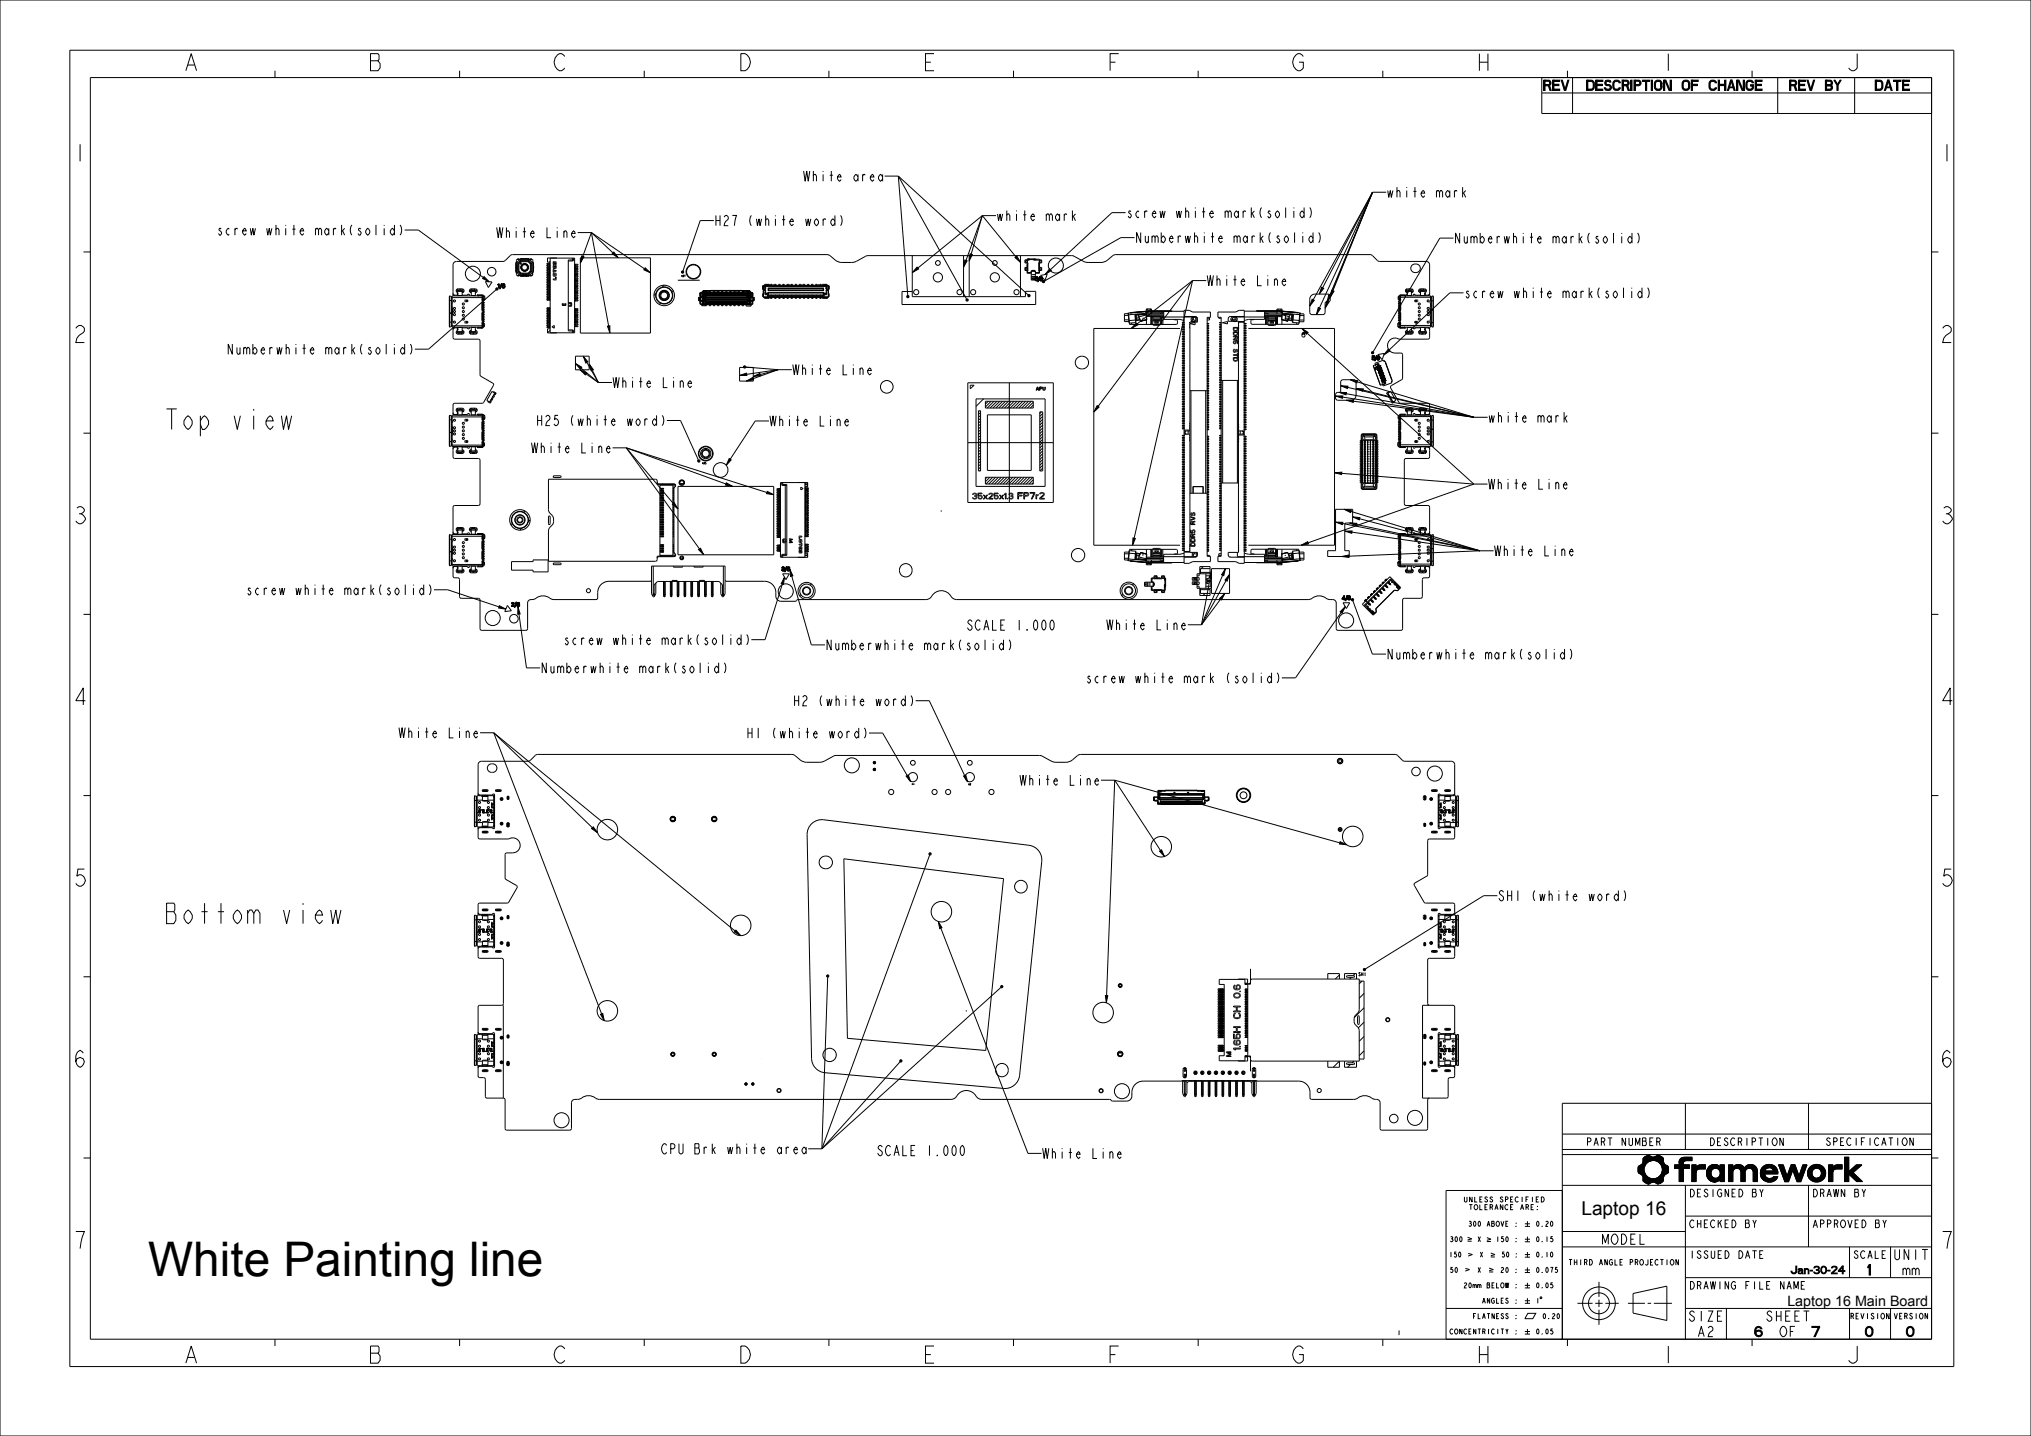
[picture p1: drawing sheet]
<svg xmlns="http://www.w3.org/2000/svg" width="594mm" height="420mm" viewBox="0 0 594 420" stroke-linecap="round" stroke-linejoin="round" font-family="sans-serif">
<defs><g id="words">
<text font-size="14" x="43.4" y="373.2">White Painting line</text>
<g font-size="7.8">
<text x="47.8" y="125.6">Top view</text>
<text x="47.8" y="270.2">Bottom view</text>
</g>
<g font-size="6.5">
<text x="53.4" y="20.7">A</text>
<text x="107.4" y="20.7">B</text>
<text x="161.4" y="20.7">C</text>
<text x="215.4" y="20.7">D</text>
<text x="269.4" y="20.7">E</text>
<text x="323.4" y="20.7">F</text>
<text x="377.4" y="20.7">G</text>
<text x="431.4" y="20.7">H</text>
<text x="485.4" y="20.7">I</text>
<text x="539.4" y="20.7">J</text>
<text x="20.9" y="47.2">1</text>
<text x="566.9" y="47.2">1</text>
<text x="20.9" y="100.2">2</text>
<text x="566.9" y="100.2">2</text>
<text x="20.9" y="153.2">3</text>
<text x="566.9" y="153.2">3</text>
<text x="20.9" y="206.2">4</text>
<text x="566.9" y="206.2">4</text>
<text x="20.9" y="259.2">5</text>
<text x="566.9" y="259.2">5</text>
<text x="20.9" y="312.2">6</text>
<text x="566.9" y="312.2">6</text>
<text x="20.9" y="365.2">7</text>
<text x="566.9" y="365.2">7</text>
<text x="53.4" y="398.7">A</text>
<text x="107.4" y="398.7">B</text>
<text x="161.4" y="398.7">C</text>
<text x="215.4" y="398.7">D</text>
<text x="269.4" y="398.7">E</text>
<text x="323.4" y="398.7">F</text>
<text x="377.4" y="398.7">G</text>
<text x="431.4" y="398.7">H</text>
<text x="485.4" y="398.7">I</text>
<text x="539.4" y="398.7">J</text>
</g>
<text font-size="5.6" x="462.5" y="355.4">Laptop 16</text>
<text font-size="4.2" x="522.7" y="381.9">Laptop 16 Main Board</text>
<g font-size="3.9">
<text x="451.5" y="26.4">REV</text>
<text x="462.3" y="26.4">DESCRIPTION OF CHANGE</text>
<text x="523.3" y="26.4">REV BY</text>
<text x="548.4" y="26.4">DATE</text>
<text x="234.7" y="53">White area</text>
<text x="405.4" y="57.7">white mark</text>
<text x="291.3" y="64.6">white mark</text>
<text x="329.2" y="63.7">screw white mark(solid)</text>
<text x="63.2" y="68.8">screw white mark(solid)</text>
<text x="145" y="69.5">White Line</text>
<text x="208.8" y="66">H27 (white word)</text>
<text x="331.8" y="71">Numberwhite mark(solid)</text>
<text x="425.1" y="71.1">Numberwhite mark(solid)</text>
<text x="352.8" y="83.6">White Line</text>
<text x="428" y="87.1">screw white mark(solid)</text>
<text x="66.1" y="103.6">Numberwhite mark(solid)</text>
<text x="179" y="113.4">White Line</text>
<text x="231.6" y="109.6">White Line</text>
<text x="156.6" y="124.5">H25 (white word)</text>
<text x="224.9" y="124.6">White Line</text>
<text x="435.1" y="123.5">white mark</text>
<text x="155.2" y="132.5">White Line</text>
<text x="435.1" y="143.1">White Line</text>
<text x="436.8" y="162.6">White Line</text>
<text x="71.7" y="174">screw white mark(solid)</text>
<text x="282.8" y="184.3">SCALE 1.000</text>
<text x="323.4" y="184.2">White Line</text>
<text x="164.5" y="188.6">screw white mark(solid)</text>
<text x="241.3" y="190.1">Numberwhite mark(solid)</text>
<text x="158" y="196.8">Numberwhite mark(solid)</text>
<text x="405.4" y="192.8">Numberwhite mark(solid)</text>
<text x="317.3" y="199.8">screw white mark (solid)</text>
<text x="231.8" y="206.4">H2 (white word)</text>
<text x="116.4" y="215.8">White Line</text>
<text x="218.1" y="215.9">H1 (white word)</text>
<text x="298" y="229.7">White Line</text>
<text x="437.9" y="263.5">SH1 (white word)</text>
<text x="193.2" y="337.5">CPU Brk white area</text>
<text x="256.6" y="338">SCALE 1.000</text>
<text x="304.6" y="338.8">White Line</text>
<text x="468.3" y="363.9">MODEL</text>
<text x="553.7" y="368.4">UNIT</text>
<text x="545.5" y="372.9">1</text>
<text x="556.3" y="372.9">mm</text>
<text x="493.7" y="386.4">SIZE</text>
<text x="516.3" y="386.4">SHEET</text>
<text x="496.3" y="390.9">A2</text>
<text x="513" y="390.9">6</text>
<text x="520.3" y="390.9">OF</text>
<text x="529.9" y="390.9">7</text>
<text x="545.5" y="390.9">0</text>
<text x="557.5" y="390.9">0</text>
</g>
<g font-size="2.9">
<text x="464.1" y="335.1">PART NUMBER</text>
<text x="500.1" y="335.1">DESCRIPTION</text>
<text x="534.1" y="335">SPECIFICATION</text>
<text x="493.9" y="350.1">DESIGNED BY</text>
<text x="529.9" y="350.1">DRAWN BY</text>
<text x="493.9" y="359.1">CHECKED BY</text>
<text x="529.9" y="359.1">APPROVED BY</text>
<text x="493.9" y="368.1">ISSUED DATE</text>
<text x="542" y="368.1">SCALE</text>
<text x="493.9" y="377.1">DRAWING FILE NAME</text>
<text x="520.2" y="372.6">Jan-30-24</text>
</g>
<g font-size="2.1">
<text x="459" y="370">THIRD ANGLE PROJECTION</text>
<text x="541.1" y="385.8">REVISION</text>
<text x="553.9" y="385.8">VERSION</text>
</g>
<g font-size="2">
<text x="428.2" y="351.6">UNLESS</text>
<text x="429.7" y="353.8">TOLERANCE</text>
<text x="438.5" y="351.6">SPECIFIED</text>
<text x="444.3" y="353.8">ARE:</text>
<text x="429.6" y="358.7">300 ABOVE :</text>
<text x="449" y="358.7">0.20</text>
<text x="424.4" y="363.2">300</text>
<text x="432.3" y="363.2">X</text>
<text x="437.5" y="363.2">150 :</text>
<text x="449" y="363.2">0.15</text>
<text x="424.2" y="367.7">150</text>
<text x="432.9" y="367.7">X</text>
<text x="439.1" y="367.7">50 :</text>
<text x="449" y="367.7">0.10</text>
<text x="424.4" y="372.2">50</text>
<text x="428.3" y="376.7">20mm BELOW :</text>
<text x="432.3" y="372.2">X</text>
<text x="438.9" y="372.2">20 :</text>
<text x="449" y="372.2">0.075</text>
<text x="449" y="376.7">0.05</text>
<text x="433.6" y="381.2">ANGLES :</text>
<text x="449" y="381.2">1</text>
<text x="431" y="385.7">FLATNESS :</text>
<text x="451" y="385.7">0.20</text>
<text x="424.4" y="390.2">CONCENTRICITY :</text>
<text x="449" y="390.2">0.05</text>
</g>
<text font-size="1.3" x="397.2" y="285.4">SH1</text>
<g font-size=".6">
<text x="199.3" y="81">H27</text>
<text x="205.4" y="135.7">H25</text>
<text x="266.7" y="229.6">H1</text>
<text x="283.2" y="229.7">H2</text>
</g>
</g></defs>
<g fill="#000">
<path d="M481.8 338l.5-.1zM480.5 339.8l2.6-.4-1 .4-.9 1-1.8 .2 .9-.5zM481 338.4l1.3-.5 .7 .4zM480.9 338.5l2.3-.1zM480.7 338.7l2.5-.3 3 .1 .3 .5-6 .8zM483.1 339.4l3.4-.4v.8l-1.4 .1-1-.4zM484 338.3l.8-.4 .5 .1zM483.5 338.5l1.8-.5 .9 .5zM485.1 339.9l1.4 .1zM491.1 340l1.3-.1-1.3 .8zM491.1 339.9l1.4-.2zM491.1 339.7l1.5-.1z"/>
<path d="M491.5 338.9l1-.4h2.4v1h-3.7zM491.1 339.6l1.6-.1zM491.2 339.5h1.9zM479.2 343l1.8-.1 .1 .3-1.1 .3zM479.3 341.1l1.9-.3-.4 1.1 .2 1-1.8 .1-.1-1zM480 343.5l1.1-.3 1.1 1.2-1.7 .8v-1.1zM481.9 346.3l.5-.1zM481.1 345.9l2-.1-1.2 .5zM481 345.8l2.5-.1zM480.5 345.2l1.7-.8 .9 .3 3.4 .5-.3 .5-5.2 .1zM483.7 345.7h2.5l-1.5 .5zM484.7 346.2l1.2-.3-.8 .4z"/>
<path d="M483.9 344.7l1.1-.4h1.5v.9zM485 344.3l1.6-.2zM485.3 340.1h1.3zM485.1 344.2l1.5-.2zM485.4 340.2h1.2zM485.3 344.1l1.4-.2zM485.5 340.3l1.1-.1 .1 .2zM485.5 343.9l1.3-.2-1.4 .3zM485.7 340.5h1.1l-1 .1zM485.7 343.7l1.3-.1-1.5 .3zM485.8 340.6l1-.1 .9 .5-1.7 .1zM486 343.2l1.8-.1-.8 .5-1.3 .1z"/>
<path d="M486 341.1h1.8l-1.7 .2zM486 343l1.9-.1-.1 .2-1.8 .1zM486.1 341.3l1.7-.2 .1 .2-1.8 .2zM486.1 342.9l1.8-.1-1.9 .2zM486.1 341.5l1.8-.2v.2l-1.7 .2zM486.1 342.7l1.9-.1-.1 .2-1.8 .1zM486.2 341.7l1.7-.2 .1 .2-1.8 .2zM486.2 342.5l1.8-.2v.3l-1.9 .1zM486.2 341.9l1.8-.2v.4l-1.8 .2zM486.2 342.3l1.8-.2v.2l-1.8 .2zM489.8 340.7h1.3l1.3-.7v.7l-2.6 1zM489.8 341.7l2.6-1h1.7v1h-1.7v3.9h-1.3v-3.9z"/>
<path d="M496.1 342.5l-.1 3.1h-1.2zM494.8 340.7h1.2v.8l.9-.7 1.9-.1v1.2h-1.8l-.7 .4-1.5 3.3zM499.6 341.5l2.2 .2-2.4 .1zM499.1 343.4l1.3-.3v.3l-1.2 .2zM499.1 342.9l1.3-.1v.3l-1.3 .3zM499.2 343.6l1.2-.2v.2l-1.2 .2zM499.2 342.7l1.3-.1-.1 .2-1.3 .1zM499.2 343.8l1.2-.2 .1 .2-1.3 .1zM499.2 342.5l1.4-.1-.1 .2-1.3 .1zM499.2 343.9l1.3-.1 .1 .2-1.3 .1zM499.2 342.3l1.5-.1-.1 .2-1.4 .1zM499.3 344.1l1.3-.1 .1 .1-1.3 .2z"/>
<path d="M499.3 342.2l1.5-.1-1.6 .2zM499.4 342l1.6-.1-.2 .2-1.5 .1zM499.4 344.3l1.3-.2 .3 .3-1.6 .1zM499.4 344.5h1.7l-1.6 .1zM499.4 341.8l2.2-.1-2.2 .3zM500.7 340.7h1.3zM501.2 345.7h.6zM499.5 344.6l1.6-.1a1.32 1.32 0 0 0 1.9-.7l.1 1zM500.9 345.6h1.2zM500.4 340.8h1.9zM499.9 341.1l.5-.3h1.9l.5 .2zM500.4 345.4h2.1l-1.6 .2z"/>
<path d="M500.2 345.4l2.5-.1zM499.8 341.3l3-.3 .1 .2zM499.9 345.1h3l-.2 .2-2.5 .1zM499.8 341.3h3.2l-3.3 .1zM499.8 345l3.2-.1zM499.7 341.4h3.4l-3.5 .1zM499.6 344.8h3.5l-3.3 .2zM503.1 340.7h1.2v4.9h-1.2l-.1-1.8a1.6 1.6 0 0 0-.5-1.9l.6-.5zM499.6 341.5l3.5-.1-.6 .5zM505.6 340.7h1.2v4.9h-1.2zM507.9 341.7h3.7a1.18 1.18 0 0 0-1.2 1.3v2.6h-1.2v-2.6a1.15 1.15 0 0 0-1.3-1.3zM507.1 341.1a1.95 1.95 0 0 1 3 .5l-2.4 .1-.8 .7-.1-.9z"/>
<path d="M510.6 341.1a2.02 2.02 0 0 1 3.3 1l-1.3 .1-.7-.5h-1.7zM512.6 342.2l1.3-.1 .1 3.5h-1.2zM514.9 343.7l1.2-.1 .1 .2-1.2 .1zM515 342.3l1.3-.2-.1 .3-1.3 .1zM515 343.9l1.2-.1 .1 .1-1.3 .2zM515 342.1l1.4-.1-1.4 .3zM515 344.1l1.3-.2 .1 .3-1.3 .1zM515.1 342l1.4-.2-1.5 .3zM515.1 344.3h1.5l-1.4 .2zM515.2 341.8l1.6-.1-1.7 .3zM515.2 344.5l1.4-.2 .2 .2-1.5 .1zM515.3 341.6l2-.1-2.1 .3z"/>
<path d="M515.3 344.6h1.8l-1.7 .2zM515.5 341.4a2.62 2.62 0 0 1 4.3 .8l-1.2 .1-.3-.5-.7-.3-2.3 .1zM515.4 344.8l2.1-.1zM516.9 345.6h1.5zM515.4 344.8l2.4-.1 .9-.5h1.2l-.4 .7-3.8 .1zM514.9 342.5l5 .1 .1 .7h-3.9v.3l-1.2 .1zM515.7 345l3.8-.1-1.1 .7h-1.5zM518.6 342.3l1.2-.1 .1 .4-1.2-.1zM520.2 340.7h1.3l1.2 3.3-.7 1.6zM523.9 340.7h1.1l1.2 3.3 2.3-3.3-1.8 4.9h-1.1l-1.3-3.4-1.2 3.4h-1.1zM527.3 340.7h1.2l-2.3 3.3zM528.7 343.3l1.2-.2v.3l-1.2 .2z"/>
<path d="M528.7 342.9l1.3-.1-.1 .3-1.2 .2zM528.7 343.6l1.2-.2 .1 .2-1.3 .2zM528.7 342.7l1.3-.1v.2l-1.3 .1zM528.7 343.8l1.3-.2 .1 .2-1.3 .1zM528.7 342.5l1.4-.1-.1 .2-1.3 .1zM528.8 343.9l1.3-.1 .1 .2-1.3 .1zM528.8 342.3l1.4-.1-.1 .2-1.4 .1zM528.9 344.1l1.3-.1 .1 .1-1.4 .2zM528.9 342.2l1.5-.2-.2 .2-1.4 .1zM528.9 344.3l1.4-.2 .2 .3-1.5 .1zM528.9 342l1.8-.2-1.8 .4zM529 344.5h1.8l-1.7 .1z"/>
<path d="M529 341.8l2.2-.1-2.3 .3zM529.4 341.4a2.69 2.69 0 0 1 4.4 .9l-1.2 .2a1.33 1.33 0 0 0-1.4-.8l-2.2 .1zM529.1 344.6h4.4a2.74 2.74 0 0 1-4.4 0zM532.6 342.5l1.2-.2 .1 1-.2 1-.2 .3h-2.1a1.47 1.47 0 0 0 1.2-2.1zM536.1 342.5l-.1 3.1h-1.2zM534.8 340.7h1.2v.8l.9-.7 1.8-.1v1.2h-1.7l-.8 .4-1.4 3.3zM539.5 338.5h1.2v4.2l2.2-2h1.6l-2.6 2.3 2.8 2.6h-1.7l-2.3-2.2v2.2h-1.2z"/>
</g>
<g fill="none" stroke="#000" stroke-width=".29">
<path d="M0 0h594v420h-594zM20.4 14.7h551v385h-551zM26.4 22.7h538.5v369h-538.5zM80.4 20.7v2M134.4 20.7v2M188.4 20.7v2M242.4 20.7v2M296.4 20.7v2M350.4 20.7v2M404.4 20.7v2M450.9 22.7v10.5h114M450.9 27.2h114"/>
<path d="M458.4 20.7v2M459.9 22.7v10.5M512.4 20.7v2M519.9 22.7v10.5M542.4 22.7v10.5M24.4 73.7h2M564.9 73.7h2M24.4 126.7h2M564.9 126.7h2M24.4 179.7h2M564.9 179.7h2M24.4 232.7h2"/>
<path d="M564.9 232.7h2M24.4 285.7h2M564.9 285.7h2M24.4 338.7h2M456.9 331.7h108M456.9 336.2h108M456.9 337.7h108M480.5 339.8l2.6-.4-1 .4-.9 1-1.8 .2 .9-.5zM480.7 338.7l2.5-.3 3 .1 .3 .5-6 .8zM480.9 338.5l2.3-.1zM481 338.4l1.3-.5 .7 .4zM481.8 338l.5-.1z"/>
<path d="M483.1 339.4l3.4-.4v.8l-1.4 .1-1-.4zM483.5 338.5l1.8-.5 .9 .5zM484 338.3l.8-.4 .5 .1zM485.1 339.9l1.4 .1zM491.1 340l1.3-.1-1.3 .8zM491.1 339.9l1.4-.2zM491.1 339.7l1.5-.1zM491.1 339.6l1.6-.1zM491.2 339.5h1.9zM491.5 338.9l1-.4h2.4v1h-3.7zM492.9 322.7v13.5M528.9 322.7v13.5"/>
<path d="M539.5 338.5h1.2v4.2l2.2-2h1.6l-2.6 2.3 2.8 2.6h-1.7l-2.3-2.2v2.2h-1.2zM564.9 338.7h2M564.9 322.7h-108v69M446 357.9h1.5M446 358.7h1.5M446.7 357.2v1.5M456.9 346.7h108M456.9 348.2h-34v43.5M479.2 343l1.8-.1 .1 .3-1.1 .3zM479.3 341.1l1.9-.3-.4 1.1 .2 1-1.8 .1-.1-1zM480 343.5l1.1-.3 1.1 1.2-1.7 .8v-1.1zM480.5 345.2l1.7-.8 .9 .3 3.4 .5-.3 .5-5.2 .1z"/>
<path d="M481 345.8l2.5-.1zM481.1 345.9l2-.1-1.2 .5zM481.9 346.3l.5-.1zM483.7 345.7h2.5l-1.5 .5zM483.9 344.7l1.1-.4h1.5v.9zM484.7 346.2l1.2-.3-.8 .4zM485 344.3l1.6-.2zM485.1 344.2l1.5-.2zM485.3 340.1h1.3zM485.3 344.1l1.4-.2zM485.4 340.2h1.2zM485.5 340.3l1.1-.1 .1 .2z"/>
<path d="M485.5 343.9l1.3-.2-1.4 .3zM485.7 340.5h1.1l-1 .1zM485.7 343.7l1.3-.1-1.5 .3zM485.8 340.6l1-.1 .9 .5-1.7 .1zM486 343.2l1.8-.1-.8 .5-1.3 .1zM486 341.1h1.8l-1.7 .2zM486 343l1.9-.1-.1 .2-1.8 .1zM486.1 341.3l1.7-.2 .1 .2-1.8 .2zM486.1 342.9l1.8-.1-1.9 .2zM486.1 341.5l1.8-.2v.2l-1.7 .2zM486.1 342.7l1.9-.1-.1 .2-1.8 .1zM486.2 341.7l1.7-.2 .1 .2-1.8 .2z"/>
<path d="M486.2 342.5l1.8-.2v.3l-1.9 .1zM486.2 341.9l1.8-.2v.4l-1.8 .2zM486.2 342.3l1.8-.2v.2l-1.8 .2zM489.8 340.7h1.3l1.3-.7v.7l-2.6 1zM489.8 341.7l2.6-1h1.7v1h-1.7v3.9h-1.3v-3.9zM492.9 355.7h72M492.9 346.7v45M494.8 340.7h1.2v.8l.9-.7 1.9-.1v1.2h-1.8l-.7 .4-1.5 3.3zM496.1 342.5l-.1 3.1h-1.2zM499.1 342.9l1.3-.1v.3l-1.3 .3zM499.1 343.4l1.3-.3v.3l-1.2 .2zM499.2 342.7l1.3-.1-.1 .2-1.3 .1z"/>
<path d="M499.2 343.6l1.2-.2v.2l-1.2 .2zM499.2 342.5l1.4-.1-.1 .2-1.3 .1zM499.2 343.8l1.2-.2 .1 .2-1.3 .1zM499.2 343.9l1.3-.1 .1 .2-1.3 .1zM499.2 342.3l1.5-.1-.1 .2-1.4 .1zM499.3 344.1l1.3-.1 .1 .1-1.3 .2zM499.3 342.2l1.5-.1-1.6 .2zM499.4 344.3l1.3-.2 .3 .3-1.6 .1zM499.4 342l1.6-.1-.2 .2-1.5 .1zM499.4 344.5h1.7l-1.6 .1zM499.4 341.8l2.2-.1-2.2 .3zM499.5 344.6l1.6-.1a1.32 1.32 0 0 0 1.9-.7l.1 1z"/>
<path d="M499.6 344.8h3.5l-3.3 .2zM499.6 341.5l3.5-.1-.6 .5zM499.6 341.5l2.2 .2-2.4 .1zM499.7 341.4h3.4l-3.5 .1zM499.8 345l3.2-.1zM499.8 341.3l3-.3 .1 .2zM499.8 341.3h3.2l-3.3 .1zM499.9 345.1h3l-.2 .2-2.5 .1zM499.9 341.1l.5-.3h1.9l.5 .2zM500.2 345.4l2.5-.1zM500.4 345.4h2.1l-1.6 .2zM500.4 340.8h1.9z"/>
<path d="M500.7 340.7h1.3zM500.9 345.6h1.2zM501.2 345.7h.6zM503.1 340.7h1.2v4.9h-1.2l-.1-1.8a1.6 1.6 0 0 0-.5-1.9l.6-.5zM505.6 340.7h1.2v4.9h-1.2zM507.1 341.1a1.95 1.95 0 0 1 3 .5l-2.4 .1-.8 .7-.1-.9zM507.9 341.7h3.7a1.18 1.18 0 0 0-1.2 1.3v2.6h-1.2v-2.6a1.15 1.15 0 0 0-1.3-1.3zM510.6 341.1a2.02 2.02 0 0 1 3.3 1l-1.3 .1-.7-.5h-1.7zM512.6 342.2l1.3-.1 .1 3.5h-1.2zM514.9 342.5l5 .1 .1 .7h-3.9v.3l-1.2 .1zM514.9 343.7l1.2-.1 .1 .2-1.2 .1zM515 342.3l1.3-.2-.1 .3-1.3 .1z"/>
<path d="M515 343.9l1.2-.1 .1 .1-1.3 .2zM515 342.1l1.4-.1-1.4 .3zM515 344.1l1.3-.2 .1 .3-1.3 .1zM515.1 342l1.4-.2-1.5 .3zM515.1 344.3h1.5l-1.4 .2zM515.2 341.8l1.6-.1-1.7 .3zM515.2 344.5l1.4-.2 .2 .2-1.5 .1zM515.3 341.6l2-.1-2.1 .3zM515.3 344.6h1.8l-1.7 .2zM515.4 344.8l2.4-.1 .9-.5h1.2l-.4 .7-3.8 .1zM515.4 344.8l2.1-.1zM515.5 341.4a2.62 2.62 0 0 1 4.3 .8l-1.2 .1-.3-.5-.7-.3-2.3 .1z"/>
<path d="M515.7 345l3.8-.1-1.1 .7h-1.5zM516.9 345.6h1.5zM518.6 342.3l1.2-.1 .1 .4-1.2-.1zM520.2 340.7h1.3l1.2 3.3-.7 1.6zM523.9 340.7h1.1l1.2 3.3 2.3-3.3-1.8 4.9h-1.1l-1.3-3.4-1.2 3.4h-1.1zM527.3 340.7h1.2l-2.3 3.3zM528.7 342.9l1.3-.1-.1 .3-1.2 .2zM528.7 343.3l1.2-.2v.3l-1.2 .2zM528.7 342.7l1.3-.1v.2l-1.3 .1zM528.7 343.6l1.2-.2 .1 .2-1.3 .2zM528.7 342.5l1.4-.1-.1 .2-1.3 .1zM528.7 343.8l1.3-.2 .1 .2-1.3 .1z"/>
<path d="M528.8 342.3l1.4-.1-.1 .2-1.4 .1zM528.8 343.9l1.3-.1 .1 .2-1.3 .1zM528.9 342.2l1.5-.2-.2 .2-1.4 .1zM528.9 344.1l1.3-.1 .1 .1-1.4 .2zM528.9 346.7v18M528.9 342l1.8-.2-1.8 .4zM528.9 344.3l1.4-.2 .2 .3-1.5 .1zM529 341.8l2.2-.1-2.3 .3zM529 344.5h1.8l-1.7 .1zM529.1 344.6h4.4a2.74 2.74 0 0 1-4.4 0zM529.4 341.4a2.69 2.69 0 0 1 4.4 .9l-1.2 .2a1.33 1.33 0 0 0-1.4-.8l-2.2 .1zM532.6 342.5l1.2-.2 .1 1-.2 1-.2 .3h-2.1a1.47 1.47 0 0 0 1.2-2.1z"/>
<path d="M534.8 340.7h1.2v.8l.9-.7 1.8-.1v1.2h-1.7l-.8 .4-1.4 3.3zM536.1 342.5l-.1 3.1h-1.2zM428.6 371l1.2 .3-1.3 .5M429.2 363h1.2M429.2 361.9l1.2 .4-1.2 .4M429.4 366.6l1.2 .3-1.2 .5M434.9 363.1h1.1M434.9 362l1.2 .4-1.2 .4M435.5 372h1.2M435.5 370.9l1.2 .4-1.2 .4M436 367.6h1.2M436 366.5l1.2 .5-1.2 .3"/>
<path d="M446 362.4h1.5M446 363.2h1.5M446 366.9h1.5M446 367.7h1.5M446 371.4h1.5M446 372.2h1.5M446 375.9h1.5M446 376.7h1.5M446.7 361.7v1.5M446.7 366.2v1.5M446.7 370.7v1.5M446.7 375.2v1.5"/>
<path d="M446.7 379.7v1.5M450.5 379.3l.4 .1-.1 .4-.4-.1zM456.9 360.2h36M456.9 364.7h108M467.6 374.9v4.4M477.6 378.3l9.9-2.1v10l-9.9-2.1zM492.9 373.7h72M540.9 364.7v9M552.9 364.7v9M80.4 391.7v2M134.4 391.7v2M188.4 391.7v2"/>
<path d="M242.4 391.7v2M296.4 391.7v2M350.4 391.7v2M404.4 391.7v2M422.9 382.7h34M446 380.4h1.5M446 381.2h1.5M446 389.4h1.5M446 390.2h1.5M446.7 388.7v1.5M446.8 384.1h2.4l-.9 1.6h-2.3zM458.4 391.7v2"/>
<path d="M461.4 381.2h4.4M466.6 381.2h2.1M467.6 380.1v2.2M467.6 383.1v4.4M469.5 381.2h3.9M476.1 381.2h5M481.9 381.2h1M483.7 381.2h5.3M492.9 382.7h72M504.9 382.7v9M512.4 391.7v2M540.9 382.7v9"/>
<path d="M552.9 382.7v9"/>
<circle cx="349.1" cy="93.4" r=".7"/>
<circle cx="361.2" cy="93.4" r=".7"/>
<circle cx="196.8" cy="239.6" r=".7"/>
<circle cx="208.9" cy="239.6" r=".7"/>
<circle cx="467.6" cy="381.2" r="4.8"/>
<circle cx="467.6" cy="381.2" r="3.1"/>
</g>
<!-- layer: 0 -->
<g fill="none" stroke="#000" stroke-width=".29">
<path d="M480.7 338.7l.9-.6 .7-.2a1.61 1.61 0 0 0 2.4 .1l1.1 .2 .7 .8a1.61 1.61 0 0 0 1.2 2l.3 1.1-.3 1a1.61 1.61 0 0 0-1.2 2.1l-.7 .8-1.1 .2a1.61 1.61 0 0 0-2.3 0l-.5 .1a1.65 1.65 0 0 1-1.4-2.2l-.3-.4-1.1-.8v-1.3l.2-.6a1.61 1.61 0 0 0 1.2-2zM491.5 338.9l.9-.4h2.5v1h-2l-.5 .4v.8h1.7v1h-1.7v3.9h-1.3v-3.9h-1.3v-1h1.3l.1-1.1zM539.5 338.5h1.2v4.2l2.2-2h1.6l-2.6 2.3 2.8 2.6h-1.7l-2.3-2.2v2.2h-1.2zM494.8 340.7h1.2v.8l.9-.7 1.9-.1v1.2h-1.9l-.7 .5-.2 3.2h-1.2zM499.8 341.3l.8-.6 1-.1 .8 .2 .7 .6v-.7h1.2v4.9h-1.2v-.8l-.6 .6-.9 .3-.9-.1-.8-.5-.6-.9-.2-1.1 .2-1zM505.6 340.7h1.2v.8l.6-.6 .9-.3 .9 .1 .7 .6a.26 .26 0 0 0 .3 .4 .26 .26 0 0 0 .2-.4l.7-.5 .8-.2 .9 .2 .7 .4 .5 1.2v3.2h-1.2l-.1-3.1-.4-.6-.7-.2-.7 .2-.4 .6-.1 3.1h-1.2l-.1-3.1-.4-.6-.7-.2-.7 .2-.4 .6-.1 3.1h-1.2zM516.5 341.9l.6-.3h.7l.6 .3 .3 .6h-2.6zM520 343.2l-.2-1-.5-.9-.8-.5-1-.2-1.1 .1-.8 .6-.5 .8-.2 .9 .1 1 .5 .9 .8 .6 1 .2 1.7-.4 .6-.5 .3-.6h-1.2l-.6 .4h-.9l-.8-.4-.3-.9h3.9M520.2 340.7h1.3l1.2 3.3 1.2-3.3h1.1l1.2 3.3 1.1-3.3h1.2l-1.8 4.9h-1.1l-1.3-3.4-1.2 3.4h-1.1zM534.8 340.7h1.2v.8l.9-.7 1.8-.1v1.2h-1.8l-.7 .5-.2 3.2h-1.2zM409.2 389.1v1.4"/>
<circle cx="483.5" cy="342.1" r="2.68"/>
<circle cx="501.7" cy="343.2" r="1.43"/>
<circle cx="531.3" cy="343.2" r="2.62"/>
<circle cx="531.3" cy="343.2" r="1.44"/>
</g>
<!-- layer: ASSEM_MEM -->
<g fill="none" stroke="#000" stroke-width=".29">
<path d="M150.8 78v.5M150.8 78.5h.1M150.8 78h.1M150.8 78.5l.1 1.1M150.9 79.6h.3l.9 .9M150.9 76.8l-.1 1.2M150.9 76.8v2.8M151 79.8h.3M151 76.7h.3M151.3 75.9v-.2h.5v.2M151.3 75.8h.5M151.4 79.1l.2 .5"/>
<path d="M151.4 77.3v1.8M151.4 79.1h.4M151.4 77.3h.4M151.6 76.8l-.2 .5M151.6 79.6l.4 .5M151.6 76.8l.3 .3M151.8 79.1l.1 .2M151.8 77.3v1.8M151.8 75.9v.2M151.8 76h.3M151.8 76.1l-.6 .7h-.3M151.9 77.1l-.1 .2"/>
<path d="M151.9 79.3l-.3 .3M151.9 79.3l.4 .5M152 76.4l-.4 .4M152 76.4l.3 .2M152.1 75.9h.1M152.1 75.9l-.3 .2M152.1 75.7v.2M152.1 77h.1M152.1 75.7h2.6M152.2 76.5l2.1-.2 .9 .7 .1 2.1-.6 .8-2.2 .2-.8-.6-.1-2.2zM152.3 77v.4l.1-.4M152.3 79.8l.2 .1"/>
<path d="M152.3 76.6l-.4 .5M152.3 79.8l-.3 .3M152.5 77h.1M152.5 77h-.4M152.5 76.1l-.5 .3M152.5 76.5l-.2 .1M152.5 76.1v.4M152.5 79.9v.4M152.5 79.9h1.8M152.5 76.5h1.8M152.5 76.1h1.8M152.8 75.6l-.7 .1"/>
<path d="M152.8 75.6h.3M152.8 75.6h.1M153.1 75.6h.1M153.1 75.6h.7M153.8 75.6h.3M153.8 75.6h.1M154.1 75.6h.1M154.1 75.6l.6 .1M154.3 76.1l.5 .3M154.3 76.5l.3 .1M154.3 76.1v.4M154.3 79.9v.4"/>
<path d="M154.6 79.8l-.3 .1M154.6 79.8l.2 .3M154.6 76.6l.4 .5M154.7 75.9l.4 .2M154.7 75.9v.1M154.7 75.7v.2M154.7 76h.4M154.8 76.4l-.2 .2M154.8 76.4l.5 .4M155 77.1l.1 .2M155 79.3l-.4 .5M155 79.3l.3 .3"/>
<path d="M155 75.9v-.2h.5v.2M155 75.8h.5M155.1 76.1l.5 .7h.4M155.1 75.9v.2M155.1 79.1l-.1 .2M155.1 77.3v1.8M155.1 79.1h.4M155.1 77.3h.4M155.3 76.8l.2 .5M155.3 76.8l-.3 .3M155.3 79.6l-.5 .5M155.5 79.1l-.2 .5"/>
<path d="M155.5 77.3v1.8M155.6 79.8h.2M155.6 76.7h.3M155.7 79.6l-1 .9M155.7 79.6h.3M155.8 79.6v.9M155.8 76.7v3.8h-1M155.9 76.8v-.7l-.2-.2-4.6 .1-.1 4.3 .2 .2h.9M156 76.8v2.8M156 76.8v.2M156 79.4v.2M156 77.9v.1"/>
<path d="M156 78.5v.1M156 78.5h.1M156 78h.1M156.1 78v.5M160 79.8h.9M160 79.3h.9M160 78.8h.9M160 78.3h.9M160 77.8h.9M160 77.3h.9M160.2 75.5h-.1M160.3 77l-.3 .3"/>
<path d="M160.3 77.5l-.3 .3M160.3 78l-.3 .3M160.3 78.5l-.3 .3M160.3 79l-.3 .3M160.3 79.5l-.3 .3M160.6 77.1v.1M160.6 77.6v.1M160.6 78.1v.1M160.6 78.6v.1M160.6 79.1v.1M160.6 79.6v.1M160.9 77h-.9v.3"/>
<path d="M160.9 77.5h-.9v.3M160.9 78h-.9v.3M160.9 78.5h-.9v.3M160.9 79h-.9v.3M160.9 79.5h-.9v.3M160.9 75.5v21.8h7.2v-21.8h-8v1.2h.8M160.9 77.1h-.4l.4 .1M160.9 77.6h-.4l.4 .1M160.9 78.1h-.4l.4 .1M160.9 78.6h-.4l.4 .1M160.9 79.1h-.4l.4 .1M160.9 79.6h-.4l.4 .1"/>
<path d="M160.9 76.4l-.2 .3M161.8 76.5h.2v.6h.1l.1-.5h.4l.1 .8h-.2l-.1-.6-.2 .6h-.3zM161.9 79.9h.7v.8h-.7zM161.9 75.5h-.1M162 79.1v-.3h-.2v.9h.2v-.3M162 79.1h.1M162 77.1h.1M162 78.3h.1M162 79.3v.1M162 79.1h.7v.2h-.7M162.1 78.3h-.1M162.2 78.2l-.1 .1"/>
<path d="M162.2 78.2v-.5l.1 .5M162.3 78.2v.1M162.3 78.3h.1M162.5 78.2v-.6h.2l-.1 .9h-.7l-.1-.9h.2v.7M162.5 78.2l-.1 .1M162.9 75.5h.1M166.2 76.3h1.2M167.4 75.5v.8M167.7 76l-.3 .3M167.7 76h-1.5v20.8h1.5M167.7 75.5v.5M168.1 77.4h.4l-.4 .1"/>
<path d="M168.1 77.9h.4l-.4 .1M168.1 78.4h.4l-.4 .1M168.1 78.9h.4l-.4 .1M168.1 79.4h.4l-.4 .1M168.1 79.9h.4l-.4 .1M168.1 77.3h1v.2h-1M168.1 77.8h1v.2h-1M168.1 78.3h1v.2h-1M168.1 78.8h1v.2h-1M168.1 79.3h1v.2h-1M168.1 79.8h1v.2h-1M168.4 77.4v.1"/>
<path d="M168.4 77.9v.1M168.4 78.4v.1M168.4 78.9v.1M168.4 79.4v.1M168.4 79.9v.1M169.7 75.4h20.5v22h-20.5zM200.8 79.4l-.1 .2M202.9 77.3l-.2 .2M205 79.5l-.2 .1M266.8 74.8v12h33.1v-1.6h3v3.9h-39.1v-3.8h3M281.8 74.8v12M283.5 74.8v12"/>
<path d="M298.5 74.8v12M300.4 79.6h.1M300.4 78.2h-.6v.9h.6M300.4 76.2h-.5v.5h.5M300.4 78.4h-.5v.5h.7v.3h-.1M300.4 79.7h.5M300.4 78.8h.1M300.4 78.2h.1M300.4 78.1h.1M300.4 78h.1M300.4 77.5h.1M300.4 76h.6"/>
<path d="M300.5 79.7h.4M300.5 76.8h.1v.6h-.2M300.6 77.4v1.5M300.9 75.7v.1M300.9 79.9h.1M300.9 79.8v.1M300.9 79.8h.1M300.9 79.7v.1M300.9 79.7h.7M301 75.7v.4l-1.2-.1v.9h.6M301 75.9h1.3M301 75.8h-.6"/>
<path d="M301.6 79.8h.1M301.6 79.4h1.2M301.7 79.3l-.1 .6M301.9 79.1l-.1 .2M301.9 79.1v.2h-.3v2.5h1.2v-2.5M301.9 79.1h.6M302.3 75.7v.4l2.4-.1v.9h-.7M302.3 75.8h1.7v4.1h-1.2M302.3 75.8v.3M302.4 75.7v.1M302.5 75.7v.1M302.5 79.1l.1 .2"/>
<path d="M302.5 79.1v.2h.3M302.8 79.3l.1 .6M302.8 79.8h.1M302.9 79.7h.6M302.9 75.8l-2.5-.1v4.2h1.2M303.1 75.8v.2h-.8M303.5 79.8v.1M303.5 79.8h.1M303.5 79.7h.5M303.5 79.7v.1M303.5 79.9h.1M303.8 77.4h.2"/>
<path d="M304 76.1v.7h-.2v2.4h.2v.5h-.5M304 78.8h.1M304 78.2h.1M304 78.1h.1M304 78h.1M304 77.5h.1M304 76.2h.5v.5h-.5M304 78.4h.5v.5h-.7M304 78.2h.7v.9h-.7M304 79.6h.1M413.1 77.5a1.37 1.37 0 0 1 1.9 0 1.37 1.37 0 0 1 0 1.9 1.37 1.37 0 0 1-1.9 .1 1.25 1.25 0 0 1 0-2zM131.4 94.2h.7"/>
<path d="M131.4 87.9h.8M131.4 91.6h1M131.5 86.5v9.2M131.5 86.5l.5 .2M131.6 91.6h.1M131.7 91.6h.1M132 86.7h.1M132 86.7v8.8M132 95.5l-.5 .2M132.1 95.5h-.1M132.1 86.7v8.8M132.1 95.5h.1"/>
<path d="M132.1 94.3h.1M132.1 91.7h.3M132.1 90.6h.3M132.1 86.7h.1M132.2 87.9l.2 .3-.2 6.1M132.2 94.3v1.4l8.8-.1M132.2 95.3h8.8M132.3 90.7l-.1 .1M132.3 90.7l.1 .4M132.3 90.7h.1M132.5 85.8l.1 .4 .4 .1M133 95.9l-.4 .1-.1 .4"/>
<path d="M133.4 84.9l.3-.4h1.5a.55 .55 0 0 1 .5 .5 .55 .55 0 0 1-.5 .6M133.4 84.9l.4 .7M133.7 97.3l-.2 .2M133.8 95.9h-1.3v2.8l.3 .5h7.1l.4 .2 .1 10.4 3.7 2.3 .3 .5-3.2 5.3-8.6 .2-.1 3.1h1.3M133.8 95.7l.2 1.3M133.8 96.1l.2 .2M133.8 96.1l.1 .2M133.8 85.7l.1 .2zM133.8 86.3h-1.3v-8.8a1 1 0 0 1 1-1h13.6l.5-.2 1.6-1.5 .7-.3h92l.7 .2 2.4 1.8 1.2 .3 3.6-.1 4.1-1.9h59.5l4.1 1.9 4.5 .1 1.2-.3 2.4-1.8 .8-.2h74.3l.7 .3 1.6 1.5 .5 .2h13.6a1 1 0 0 1 1 1v8.8h-1.3M133.8 95.8h1.4M133.8 86.4h1.4M133.8 84.9l1.4-.1 .2 .2-.2 .3-1.2-.1h-.2z"/>
<path d="M133.9 84.5l-.5 .5M133.9 96.3l-.1 .1M133.9 85.9l-.1 .2M133.9 85.3l-.2 .2M134 96.9l-.2 .5h1.4M134 85.3h.1M134 96.9h.1M134 96.3l-.2 .2M134 85.9l-.2 .2M134 85.3l-.2 1.2M134 85.3v-.4h1.2v1.6M134 97h1.2"/>
<path d="M134.4 97.4l-.3 .3M134.7 84.5l-.3 .3M135.2 96.6a.55 .55 0 0 1 .5 .6 .55 .55 0 0 1-.5 .5h-1.2a.55 .55 0 0 1-.6-.4 .55 .55 0 0 1 .4-.6M135.2 96.9l.2 .3-.2 .2M135.2 86.3h1.5l.3-.3 .3 .5M135.2 95.7v1.6h-1.2v-.3M135.2 96.6v.1M135.2 97.4l-.3 .3M135.5 84.6l-.3 .2M135.7 97l-.3 .2M135.7 85.2l-.4 .4M136 94h.8v.5h-.8z"/>
<path d="M136 87.8l.8-.1v.5h-.8zM136.4 87.7v.5M136.4 94v.5M136.7 87.7v.5M136.7 94v.5M137.3 95.7l-.3 .5-.3-.3h-1.5M137.6 85l-.3 .3M137.7 96.7l-.4 .3M137.7 84.8h1.3l.3 .2-.3 .3h-1.3zM137.7 97.4l-.2 .3M137.8 95.7h.1M137.8 86.5v-1.6h1.2v1.6"/>
<path d="M137.8 96.6a.55 .55 0 0 0-.5 .6 .55 .55 0 0 0 .5 .5h1.2a.55 .55 0 0 0 .6-.5 .55 .55 0 0 0-.6-.6M137.8 96.9l-.2 .3 .2 .2h1.3l.2-.2-.3-.3M137.8 95.7v1.6h1.2v-1.6M137.8 97h1.2M137.8 95.8h1.2M137.8 86.4h1.2M138.1 84.5l-.3 .3M138.6 97.4l-.3 .3M138.9 84.5l-.3 .3M139 95.7h.1M139.3 96.7l-.2 .2M139.5 84.8l-.2 .2"/>
<path d="M139.5 84.8l-.5-.3h-1.2a.55 .55 0 0 0-.5 .5 .55 .55 0 0 0 .5 .6M139.5 84.8v.5l-.5 .3M139.6 97.3l-.5 .4M139.7 86.2v.2M139.7 95.8v.2M139.8 86.5h.1M139.9 86.4l.1 .1M140 95.7l-.1 .1M140.5 86.4v.1M140.5 95.7v.1M140.5 86.5h.1M140.8 95.8v.2"/>
<path d="M140.9 86.2v.2M140.9 95.8v.2M140.9 86.5h-8.7v1.4M140.9 86.5l.1 9.1M141 95.4l.2 .1M141 86.2v.2M141 87.4v.4l.4 .1M141 86.9l-8.8 .1M141 95.8v.2M141 86.4l-.1 .1M141.1 94.5h.1a.64 .64 0 0 1 .5 .5 .64 .64 0 0 1-.3 .7M141.1 94.7h.1"/>
<path d="M141.1 87.7l.3 .1M141.1 86.2l.3 .3M141.1 86.4l.1 .1M141.1 86.2h-1.6l.1 .2h1.5M141.1 95.3h-.1M141.1 93.6h.1M141.1 93.4h.1M141.1 93.1h.1M141.1 92.9h.1M141.1 92.6h.1M141.1 92.4h.1M141.1 92.1h.1"/>
<path d="M141.1 91.9h.1M141.1 91.6h.1M141.1 90.6h.1M141.1 90.4h.1M141.1 90.1h.1M141.1 89.9h.1M141.1 89.6h.1M141.1 89.4h.1M141.1 89.1h.1M141.1 88.9h.1M141.1 88.6h.1M141.1 86.4l-.1 .2"/>
<path d="M141.1 86.2v.3M141.2 95.6h-.2M141.2 94.6l-.1 .1M141.2 86.6h-.2M141.2 95.6l-.2 .2h-1.4l-.1 .2h1.5l.4-.4M141.2 86.5v1.4M141.2 88.5v2.3M141.2 91.4v2.4M141.2 94.4v1.2M141.2 94.8h.2M141.2 94.7h.2M141.2 91.5h.2"/>
<path d="M141.2 90.8h.2M141.2 87.8h.2M141.2 87.6h.2M141.2 87.5h.2M141.2 87.4h.2M141.2 86.6h.1M141.3 86.4l.4 .3 .1 .7M141.4 86.6h.1M141.4 94.4h-.4v.4M141.4 88.5h-.5v2.3h.5M141.4 91.6h.2v-.2l-.7 .1v2.2l.5 .1M141.4 86.5v9.1"/>
<path d="M141.4 88.9h.2v.2h-.2M141.4 89.4h.2v.2h-.2M141.4 89.9h.2v.2M141.4 90.4h.2v.2h-.2M141.4 90.9h.2v.2h-.2M141.4 91.9h.2v.2h-.2M141.4 92.4h.2v.2h-.2M141.4 93.4h.2v.2h-.2M141.4 93.9h.2v.2h-.2M141.4 90.1h.2M141.4 88.5l-.3 .1M141.4 88.4h.2"/>
<path d="M141.4 94.6l.2 .6-.3 .3M141.4 86.6l.3 .3-.1 .7-.2 .2M141.4 92.9h.2v.2h-.2M141.4 94.5v.1M141.5 87.7l-.1 .1M141.5 89.4l-.1 .1M141.5 91.9l-.1 .1M141.6 88.4v.2h-.2M141.6 88.4l-.2 .2M141.6 90.1h.1M141.6 90.9l-.2 .2M141.6 93.5l-.1 .1"/>
<path d="M141.7 95.1l-.1 .1M141.7 86.6l-.1 .1M141.8 87.4l-.4 .5M141.8 87.4l-.2 .2M142 82.3l1.9 .2-1.1 1.6zM151.3 80.5v.2h.5v-.2M151.3 80.6h.5M151.8 80.3v.2M151.8 80.5h.3M152 80.1l.5 .2M152.1 80.5v.1M152.1 80.6h2.7"/>
<path d="M152.1 80.6h.1M152.1 80.5h.1M152.1 80.8h.7M152.1 80.5v.3M152.1 80.8h2.6M152.5 80.3h1.8M153.1 80.8h.7M153.1 80.8h.1M153.8 80.8h.1M154.1 80.8h.1M154.7 80.8h-.6M154.7 80.5v.3"/>
<path d="M154.7 80.6h.1M154.7 80.5h.1M154.7 80.5h.4M154.8 80.5h.1M154.8 80.5v.1M154.8 80.1l-.5 .2M155 80.5v.2h.5v-.2M155 80.6h.5M155.1 80.3v.2M160 95.8h.9M160 95.3h.9M160 94.8h.9"/>
<path d="M160 94.3h.9M160 93.8h.9M160 93.3h.9M160 92.8h.9M160 92.3h.9M160 91.8h.9M160 91.3h.9M160 90.8h.9M160 90.3h.9M160 87.8h.9M160 87.3h.9M160 86.8h.9"/>
<path d="M160 86.3h.9M160 85.8h.9M160 85.3h.9M160 84.8h.9M160 84.3h.9M160 83.8h.9M160 83.3h.9M160 82.8h.9M160 82.3h.9M160 81.8h.9M160 81.3h.9M160 80.8h.9"/>
<path d="M160 80.3h.9M160.3 80l-.3 .3M160.3 80.5l-.3 .3M160.3 81l-.3 .3M160.3 81.5l-.3 .3M160.3 82l-.3 .3M160.3 82.5l-.3 .3M160.3 83l-.3 .3M160.3 83.5l-.3 .3M160.3 84l-.3 .3M160.3 84.5l-.3 .3M160.3 85l-.3 .3"/>
<path d="M160.3 85.5l-.3 .3M160.3 86l-.3 .3M160.3 86.5l-.3 .3M160.3 87l-.3 .3M160.3 87.5l-.3 .3M160.3 90l-.3 .3M160.3 90.5l-.3 .3M160.3 91l-.3 .3M160.3 91.5l-.3 .3M160.3 92l-.3 .3M160.3 92.5l-.3 .3M160.3 93l-.3 .3"/>
<path d="M160.3 93.5l-.3 .3M160.3 94l-.3 .3M160.3 94.5l-.3 .3M160.3 95l-.3 .3M160.3 95.5l-.3 .3M160.6 80.1v.1M160.6 80.6v.1M160.6 81.1v.1M160.6 81.6v.1M160.6 82.1v.1M160.6 82.6v.1M160.6 83.1v.1"/>
<path d="M160.6 83.6v.1M160.6 84.1v.1M160.6 84.6v.1M160.6 85.1v.1M160.6 85.6v.1M160.6 86.1v.1M160.6 86.6v.1M160.6 87.1v.1M160.6 87.6v.1M160.6 90.1v.1M160.6 90.6v.1M160.6 91.1v.1"/>
<path d="M160.6 91.6v.1M160.6 92.1v.1M160.6 92.6v.1M160.6 93.1v.1M160.6 93.6v.1M160.6 94.1v.1M160.6 94.6v.1M160.6 95.1v.1M160.6 95.6v.1M160.9 80h-.9v.3M160.9 80.5h-.9v.3M160.9 81h-.9v.3"/>
<path d="M160.9 81.5h-.9v.3M160.9 82h-.9v.3M160.9 82.5h-.9v.3M160.9 83h-.9v.3M160.9 83.5h-.9v.3M160.9 84h-.9v.3M160.9 84.5h-.9v.3M160.9 85h-.9v.3M160.9 85.5h-.9v.3M160.9 86h-.9v.3M160.9 86.5h-.9v.3M160.9 87h-.9v.3"/>
<path d="M160.9 87.5h-.9v.3M160.9 90h-.9v.3M160.9 90.5h-.9v.3M160.9 91h-.9v.3M160.9 91.5h-.9v.3M160.9 92h-.9v.3M160.9 92.5h-.9v.3M160.9 93h-.9v.3M160.9 93.5h-.9v.3M160.9 94h-.9v.3M160.9 94.5h-.9v.3M160.9 95h-.9v.3"/>
<path d="M160.9 95.5h-.9v.3M160.9 96.2h-.8v1.2M160.9 80.1h-.4l.4 .1M160.9 80.6h-.4l.4 .1M160.9 81.1h-.4l.4 .1M160.9 81.6h-.4l.4 .1M160.9 82.1h-.4l.4 .1M160.9 82.6h-.4l.4 .1M160.9 83.1h-.4l.4 .1M160.9 83.6h-.4l.4 .1M160.9 84.1h-.4l.4 .1M160.9 84.6h-.4l.4 .1"/>
<path d="M160.9 85.1h-.4l.4 .1M160.9 85.6h-.4l.4 .1M160.9 86.1h-.4l.4 .1M160.9 86.6h-.4l.4 .1M160.9 87.1h-.4l.4 .1M160.9 87.6h-.4l.4 .1M160.9 90.1h-.4l.4 .1M160.9 90.6h-.4l.4 .1M160.9 91.1h-.4l.4 .1M160.9 91.6h-.4l.4 .1M160.9 92.1h-.4l.4 .1M160.9 92.6h-.4l.4 .1"/>
<path d="M160.9 93.1h-.4l.4 .1M160.9 93.6h-.4l.4 .1M160.9 94.1h-.4l.4 .1M160.9 94.6h-.4l.4 .1M160.9 95.1h-.4l.4 .1M160.9 95.6h-.4l.4 .1M160.9 96.6l-.8 .8M161.4 95.6l.7-.4v.8zM161.8 81.6h.6l.1-.6h.2l-.1 .9-.8-.1zM161.8 97.3v.1M162.1 80.5v-.3h.3v.3M162.1 80.5h.1"/>
<path d="M162.1 80.5h.3M162.4 80.5h.1M162.5 81.6h-.1M162.9 97.3l-2.8 .1M164.4 88.8l.2 .5h.3v-.5l.1 .5h.4l.1-.5v.5h-1.1zM166.2 96.5h1.2M166.2 89.6h.7M166.2 89.3h1M166.2 88.8h1M166.2 88.5h.7M166.9 88.5l.3 .3M166.9 88.5v1.1"/>
<path d="M167.2 89.3l-.3 .3M167.2 88.8v.5M167.4 96.5l.3 .3M167.4 96.5v.8M167.7 96.8v.5M168.1 80.4h.4l-.4 .1M168.1 80.9h.4l-.4 .1M168.1 81.4h.4l-.4 .1M168.1 81.9h.4l-.4 .1M168.1 82.4h.4l-.4 .1M168.1 82.9h.4l-.4 .1M168.1 83.4h.4l-.4 .1"/>
<path d="M168.1 83.9h.4l-.4 .1M168.1 84.4h.4l-.4 .1M168.1 84.9h.4l-.4 .1M168.1 85.4h.4l-.4 .1M168.1 85.9h.4l-.4 .1M168.1 86.4h.4l-.4 .1M168.1 86.9h.4l-.4 .1M168.1 87.4h.4l-.4 .1M168.1 87.9h.4l-.4 .1M168.1 90.4h.4l-.4 .1M168.1 90.9h.4l-.4 .1M168.1 91.4h.4l-.4 .1"/>
<path d="M168.1 91.9h.4l-.4 .1M168.1 92.4h.4l-.4 .1M168.1 92.9h.4l-.4 .1M168.1 93.4h.4l-.4 .1M168.1 93.9h.4l-.4 .1M168.1 94.4h.4l-.4 .1M168.1 94.9h.4l-.4 .1M168.1 95.4h.4l-.4 .1M168.1 80.3h1v.2h-1M168.1 80.8h1v.2h-1M168.1 81.3h1v.2h-1M168.1 81.8h1v.2h-1"/>
<path d="M168.1 82.3h1v.2h-1M168.1 82.8h1v.2h-1M168.1 83.3h1v.2h-1M168.1 83.8h1v.2h-1M168.1 84.3h1v.2h-1M168.1 84.8h1v.2h-1M168.1 85.3h1v.2h-1M168.1 85.8h1v.2h-1M168.1 86.3h1v.2h-1M168.1 86.8h1v.2h-1M168.1 87.3h1v.2h-1M168.1 87.8h1v.2h-1"/>
<path d="M168.1 90.3h1v.2h-1M168.1 90.8h1v.2h-1M168.1 91.3h1v.2h-1M168.1 91.8h1v.2h-1M168.1 92.3h1v.2h-1M168.1 92.8h1v.2h-1M168.1 93.3h1v.2h-1M168.1 93.8h1v.2h-1M168.1 94.3h1v.2h-1M168.1 94.8h1v.2h-1M168.1 95.3h1v.2h-1M168.4 80.4v.1"/>
<path d="M168.4 80.9v.1M168.4 81.4v.1M168.4 81.9v.1M168.4 82.4v.1M168.4 82.9v.1M168.4 83.4v.1M168.4 83.9v.1M168.4 84.4v.1M168.4 84.9v.1M168.4 85.4v.1M168.4 85.9v.1M168.4 86.4v.1"/>
<path d="M168.4 86.9v.1M168.4 87.4v.1M168.4 87.9v.1M168.4 90.4v.1M168.4 90.9v.1M168.4 91.4v.1M168.4 91.9v.1M168.4 92.4v.1M168.4 92.9v.1M168.4 93.4v.1M168.4 93.9v.1M168.4 94.4v.1"/>
<path d="M168.4 94.9v.1M168.4 95.4v.1M191.8 85.8l-.5 .6M193.2 88.7l-.4 .3M194.3 83.4l-.6 .6M196.9 85l-.4 .4M198.3 82h6.4M203 81.5l-.2 .1M204.8 85.7l.2-.1h14.9l.2 .1M204.8 88.2l-.1 .8h.3M204.8 85.7v1.2M204.8 86.9h.1"/>
<path d="M204.8 85.8h.1M204.8 85.7l-.1 .1M204.8 85.7h-.1v.9h.1M204.9 87.7h.1M205 86.7l-.2 .1M205 85.7l-.1 2.1M205 87.8h-.2v1h.2M205 85.7v3.1M205 85.7h14.9M205 88.8v.1M205 85.6l-.1 1.6M205 86.9h.4"/>
<path d="M205 86.8h.4M205 88.9l-.1 .1M205 88.9h1.2M205.2 89.1v.3h1.5v-.3M205.3 85.6v-.4h1.4v.4M205.3 89.1h1.3M205.3 86.7v.1M205.4 87h.1M205.4 86.2h.2v.5h-.3v.2M205.4 85.8h.1M205.4 87.4v.1M205.4 87.4h.1"/>
<path d="M205.4 87h.2l-.2 .3M205.4 87.6v.7h.8M205.4 87.3v.1M205.4 87.5l.2 .1-.2 .1M205.4 87v.3M205.5 86.2v.5M205.5 87.5v.4M205.5 85.7l-.1 .1M205.5 85.7v.4M205.5 87.9h.7v-.2h12.5v.2h.7M205.5 87.9h.7M205.5 85.7h.1"/>
<path d="M205.5 86.1v.1M205.5 86.7h-.2M205.6 85.7v.4h-.2M205.6 85.8h13.7M205.6 85.7h.6M205.6 88.3l.6-.1v.9M206 85.6v.1M206.1 85.7v.2h-.5M206.2 89h12.5M206.2 85.6v.4h12.5v-.4M206.2 87.8h.1M206.3 87.7l-.1 .9"/>
<path d="M206.3 87.7l.1 .1M206.3 88.4h12.3M206.3 86.4v.7h12.2v-.7M206.3 86.4h12.2M206.4 86.5h.1M206.4 89.2l-.3 .2M206.4 87.1h.1M206.4 86.5v.6M206.4 86.6v.4M206.4 86.6h12.1M206.4 87.8v.6M206.4 89v.1"/>
<path d="M206.4 87.8h12.1M206.4 87v.1M206.4 87h12M206.5 89.1v-.6h11.9v.6M206.5 88.9h11.9M206.5 88.7h11.9M206.5 88.4v.1M206.7 85.5h-1.3v1.5M206.7 88.4v.1M207 88.4v.1M207.1 88.4v.1M207.4 88.4v.1"/>
<path d="M207.4 85.6v-.4h.5v.4M207.4 89.1v.3h.5v-.3M207.5 88.4l-.1 .1M207.5 85.6h.3M207.5 89.1h.3M207.6 88.9v.1M207.7 88.9v.1M207.8 88.4v.1M207.9 89.4h-.1M207.9 88.4v.1M208.2 88.4v.1M208.3 88.4v.1"/>
<path d="M208.6 88.4v.1M208.6 85.2v.4M208.6 89.1v.3h.5v-.3M208.6 85.2h.5v.4M208.6 85.2h.1M208.7 88.4h.1M208.7 85.6h.3M208.7 89.1h.3M208.8 88.9v.1M208.9 88.9v.1M209 88.4v.1M209.1 88.4v.1"/>
<path d="M209.3 85.6v-.2l.3 .2M209.4 88.4v.1M209.5 88.4v.1M209.8 88.4v.1M209.8 89.1v.3h.5v-.3M209.8 89.1h.1M209.9 88.4l-.1 .1M209.9 85.6h.3M209.9 89.1h.3M210 88.9v.1M210.1 88.9v.1M210.2 88.4h.1"/>
<path d="M210.3 85.2h-.5v.4M210.3 85.2v.4M210.3 85.3l-.2 .2M210.3 88.4v.1M210.6 88.4v.1M210.7 88.4v.1M211 88.4v.1M211 85.6v-.4h.5v.4M211 89.1v.3h.5v-.3M211.1 88.4l-.1 .1M211.1 85.6h.3M211.1 89.1h.3"/>
<path d="M211.2 88.9v.1M211.3 88.9v.1M211.4 88.4v.1M211.5 89.1l-.3 .3M211.5 88.4v.1M211.8 88.4v.1M211.9 88.4v.1M212.2 88.4v.1M212.2 85.6v-.4h.5v.4M212.2 89.1v.3h.5v-.3M212.3 88.4h.1M212.3 85.6h.3"/>
<path d="M212.3 89.1h.3M212.4 88.9v.1M212.5 88.9v.1M212.6 88.4h.1M212.7 88.4v.1M213 88.4v.1M213.1 88.4v.1M213.4 88.4v.1M213.4 85.6v-.4h.5v.4M213.4 89.1v.3h.5v-.3M213.5 88.4l-.1 .1M213.5 85.6h.3"/>
<path d="M213.5 89.1h.3M213.6 88.9v.1M213.7 85.2l-.3 .3M213.7 88.9v.1M213.8 88.4v.1M213.9 88.4v.1M214.2 88.4v.1M214.3 88.4v.1M214.6 88.4v.1M214.6 85.6v-.4h.5v.4M214.6 89.1v.3h.5v-.3M214.7 88.4h.1"/>
<path d="M214.7 85.6h.3M214.7 89.1v.1M214.8 88.9v.1M214.8 89.2l-.2 .1M214.9 88.9v.1M215 89.1h-.3M215 88.4v.1M215.1 85.5l-.1 .1M215.1 88.4v.1M215.3 85.6v-.2l.3 .2M215.4 88.4v.1M215.5 88.4v.1"/>
<path d="M215.8 88.4v.1M215.8 85.6v-.4h.5v.4M215.8 89.1v.3h.5v-.3M215.9 88.4l-.1 .1M215.9 85.6h.3M215.9 89.1h.3M216 88.9v.1M216.1 88.9v.1M216.2 88.4h.1M216.3 89.4h-.1M216.3 88.4v.1M216.6 88.4v.1"/>
<path d="M216.7 88.4v.1M217 88.4v.1M217 85.2v.4M217 89.1v.3h.5v-.3M217 85.2h.5v.4M217 85.2v.1M217.1 88.4l-.1 .1M217.1 85.6h.3M217.1 89.1h.3M217.2 88.9v.1M217.3 88.9v.1M217.4 88.4v.1"/>
<path d="M217.5 88.4v.1M217.8 88.4v.1M217.9 88.4v.1M218.1 88.4v.1M218.2 88.4v.1M218.2 85.6v-.4h1.4v.4M218.2 89.1v.4h1.5v-.4M218.3 85.6l1.2-.1v.7M218.3 88.4v.1M218.3 89.1h1.3M218.4 87l.1 .1M218.5 87.8v.6"/>
<path d="M218.5 89v.1M218.5 86.6h.1M218.5 86.6l-.1 .4M218.5 87.1h.1M218.5 86.5v.6M218.5 86.5h.1M218.5 86.4h.1M218.6 87.7l.1 .9M218.6 87.7l-.1 .1M218.6 87.8h.1M218.7 87.9h.7M218.7 85.7h.6"/>
<path d="M218.7 88.9h1.2M218.7 85.2l-.2 .3M218.8 85.7v.2h.5M218.8 85.6v.1M219.3 88.3l-.6-.1v.9M219.3 85.7v.4h.2M219.4 86.1v.1M219.4 86.7h.2M219.4 85.7h.1M219.4 85.7l.1 .1M219.4 85.7v.4M219.4 87.5v.4"/>
<path d="M219.4 86.2v.5M219.4 87.5l-.1 .1 .2 .1M219.4 87.3l.1 .1M219.4 87v.3M219.5 87.6v.7h-.8M219.5 87h-.2l.1 .3M219.5 87.4l-.1 .1M219.5 87.4h.1M219.5 85.8h.1M219.5 86.7v.3M219.5 87h.1M219.5 86.9h.4"/>
<path d="M219.6 86.7v-.5h-.3v.5h.3v.2M219.6 86.7v.1M219.7 89.3l-.2 .2M219.9 85.6l.1 1.6M219.9 86.8h-.4M219.9 88.8v.3h-14.9v-.3M219.9 86.7l.2 .1M219.9 85.7l.1 2.1M219.9 85.7v3.1M219.9 87.8h.2v1h-.2M219.9 87.7h.1M220 86.9h.1"/>
<path d="M220 85.8h.1M220.1 85.7h.1v.9h-.1M220.1 85.7v1.2M220.1 88.2l.1 .8h-.3M220.2 88.8l-.2 .2M223.1 83.6v.9M223.1 86v.8h1.4M223.1 84.8h.1M223.1 83.7h.1M223.2 84.6l-.1 .1M223.2 85.6h.1M223.2 85.1h.1"/>
<path d="M223.3 83.5l-.2 1.3M223.3 83.6l-.1 2.1M223.3 85.7h-.2v1h.2M223.3 83.6h.1M223.3 83.5h.1M223.3 86.7l.1 .3M223.3 85v.1M223.3 84.6h.1M223.3 83.5v3.2M223.3 84.9h.6l-.1 .3M223.3 84.8h.4M223.3 83.6h.4"/>
<path d="M223.3 83.5h18.9M223.4 86.9h18.8M223.5 87v.3h1.5v-.3M223.6 84.7h.1M223.6 87h1.3M223.7 84.1h.2v.5h-.3v.2M223.7 83.7h.1M223.7 83.6h.8M223.7 83.7v.3M223.7 83.5h1.2M223.7 83.4h1.2M223.8 85.2v.2"/>
<path d="M223.8 85.4l.1 .1-.2 .1v.6h.8M223.8 84.9v.3M223.8 85.4v.4M223.8 83.6l-.1 .1M223.8 83.6v1h-.6M223.8 85.8h.7v-.2h16.5v.2h.7M223.8 85.8h.7M223.8 83.6h.1M223.9 84.9v.3M223.9 83.6v.4h-.2M223.9 83.6h17.7M223.9 86.2l.6-.1v.9"/>
<path d="M224.3 83.5v.1M224.4 83.5v.1M224.4 83.6v.2h-.5M224.5 86.9h16.5M224.5 83.5v.4h16.5v-.4M224.5 85.7h.1M224.5 83.8h16.5M224.5 83.7h-.6M224.5 86.9v.1M224.6 86.3h16.3M224.7 84.3v.7M224.7 85h16.2"/>
<path d="M224.7 84.3h16.2M224.7 84.4h.1M224.7 85h.1M224.7 84.4v.6M224.7 84.5h16.1M224.8 84.5h.1M224.7 85.7l-.2 .8M224.7 85.7l.1 1.3M224.7 85.7h16.1M224.8 86.8h.7M224.8 86.6h15.9M224.8 86.4h15.9"/>
<path d="M224.9 83.2l-.2 .2M224.9 86.3v.1M225 83.5v-.3h-1.4l.1 1.7-.1-.3M225 86.3v.1M225.3 86.3v.1M225.3 83.5v-.3h.5v.3M225.3 87v.3h.5v-.3M225.4 86.3v.1M225.4 83.5h.3M225.4 87h.3M225.4 83.4h.3M225.5 86.8v.1"/>
<path d="M225.6 86.8h-.1M225.6 86.8v.1M225.6 86.8h14.3M225.7 86.3l.1 .1M225.8 86.3v.1M226 83.5v-.2l.3 .2M226.1 86.3v.1M226.2 86.3v.1M226.5 86.3v.1M226.5 83.5v-.3h.5v.3M226.5 87v.3h.5v-.3M226.6 86.3h.1"/>
<path d="M226.6 83.5h.3M226.6 87h.3M226.6 83.4h.3M226.7 86.8v.1M226.8 86.8v.1M226.9 86.3h.1M227 86.3v.1M227.3 86.3v.1M227.4 86.3v.1M227.7 86.3v.1M227.7 83.5v-.3h.5v.3M227.7 87v.3h.5v-.3"/>
<path d="M227.8 86.3v.1M227.8 83.5h.3M227.8 87h.3M227.8 83.4h.3M227.9 86.8v.1M228 86.8v.1M228.1 86.3l.1 .1M228.2 86.3v.1M228.5 86.3v.1M228.6 86.3v.1M228.9 86.3v.1M228.9 83.5v-.3h.5v.3"/>
<path d="M228.9 87v.3h.5v-.3M229 86.3h.1M229 83.5h.3M229 87h.3M229 83.4h.3M229.1 86.8v.1M229.1 83.2l-.2 .1M229.2 86.8v.1M229.3 86.3l.1 .1M229.4 87.1l-.2 .2M229.4 86.3v.1M229.7 86.3v.1"/>
<path d="M229.8 86.3v.1M230.1 86.3v.1M230.1 83.5v-.3h.5v.3M230.1 87v.3h.5v-.3M230.2 86.3v.1M230.2 83.5h.3M230.2 87h.3M230.2 83.4h.3M230.3 86.8v.1M230.4 86.8v.1M230.5 86.3h.1M230.6 86.3v.1"/>
<path d="M230.8 83.5v-.2l.3 .2M230.9 86.3v.1M231 86.3v.1M231.3 86.3v.1M231.3 83.5v-.3h.5v.3M231.3 87v.3h.5v-.3M231.4 86.3v.1M231.4 83.5h.3M231.4 87h.3M231.4 83.4h.3M231.5 86.8v.1M231.6 86.8v.1"/>
<path d="M231.7 86.3l.1 .1M231.8 86.3v.1M232.1 86.3v.1M232.2 86.3v.1M232.5 86.3v.1M232.5 83.5v-.3h.5v.3M232.5 87v.3h.5v-.3M232.6 86.3h.1M232.6 83.5h.3M232.6 87h.3M232.6 83.4h.3M232.7 86.8v.1"/>
<path d="M232.8 86.8v.1M232.9 86.3h.1M233 86.3v.1M233.3 86.3v.1M233.4 86.3v.1M233.7 86.3v.1M233.7 83.5v-.3h.5v.3M233.7 87v.3h.5v-.3M233.8 86.3v.1M233.8 83.5h.3M233.8 87h.3M233.8 83.4h.3"/>
<path d="M233.9 86.8v.1M234 86.8v.1M234.1 86.3l.1 .1M234.2 86.3v.1M234.4 83.5v-.2l.3 .2M234.5 86.3v.1M234.6 86.3v.1M234.9 86.3v.1M234.9 83.5v-.3h.5v.3M234.9 87v.3h.5v-.3M235 86.3h.1M235 83.5h.3"/>
<path d="M235 87h.3M235 83.4h.3M235.1 86.8v.1M235.2 86.8v.1M235.3 86.3l.1 .1M235.4 86.3v.1M235.7 86.3v.1M235.8 86.3v.1M236.1 86.3v.1M236.1 83.5v-.3h.5v.3M236.1 87v.3h.5v-.3M236.2 86.3v.1"/>
<path d="M236.2 83.5h.3M236.2 87h.3M236.2 83.4h.3M236.3 86.8v.1M236.4 86.8v.1M236.5 86.3h.1M236.6 86.3v.1M236.9 86.3v.1M237 86.3v.1M237.3 86.3v.1M237.3 83.5v-.3h.5v.3M237.3 87v.3h.5v-.3"/>
<path d="M237.4 86.3v.1M237.4 83.5h.3M237.4 87h.3M237.4 83.4h.3M237.5 86.8v.1M237.5 83.2l-.2 .1M237.6 86.8v.1M237.7 86.3l.1 .1M237.8 87.1l-.2 .2M237.8 86.3v.1M238.1 86.3v.1M238.2 86.3v.1"/>
<path d="M238.5 86.3v.1M238.5 83.5v-.3h.5v.3M238.5 87v.3h.5v-.3M238.6 86.3v.1M238.6 83.5h.3M238.6 87h.3M238.6 83.4h.3M238.7 86.8v.1M238.8 86.8v.1M238.9 86.3h.1M239 86.3v.1M239.2 83.5v-.2l.3 .2"/>
<path d="M239.3 86.3v.1M239.4 86.3v.1M239.7 86.3v.1M239.7 83.5v-.3h.5v.3M239.7 87v.3h.5v-.3M239.8 86.3v.1M239.8 83.5h.3M239.8 87h.3M239.8 83.4h.3M239.9 86.8h.1M239.9 86.8v.1M240 86.8v.1"/>
<path d="M240 86.8h.7M240.1 86.3l.1 .1M240.2 86.3v.1M240.5 86.3v.1M240.5 83.5v-.3h1.4v.3M240.5 87v.3h1.5v-.3M240.6 83.5h1.2M240.6 83.4h1.2M240.6 86.3v.1M240.6 87h1.3M240.8 84.9l-16.1 .1M240.8 84.9v.1"/>
<path d="M240.8 84.5v.4M240.8 84.5h.1M240.8 85.7l.2 .8M240.8 85.7l-.1 1.3M240.8 85h.1M240.8 84.4v.1M240.9 84.3h.1M240.9 84.3v.7M240.9 85.7h.1M241 86.9v.1M241 85.8h.7M241 83.7h.6"/>
<path d="M241.1 83.6v.2h.5M241.1 83.5v.1M241.2 83.5v.1M241.6 86.2l-.6-.1v.9M241.6 83.6v.4h.2M241.6 84.9v.3M241.7 83.2l-.2 .2M241.7 83.6h.1M241.7 83.6l.1 .1M241.7 83.6v1h.6M241.7 85.4v.4M241.8 85.5v.1"/>
<path d="M241.8 85.4h-.2l.2 .1M241.8 85.5v.7h-.8M241.8 85.3v.1M241.8 83.7v.3M241.8 83.7h.1M241.9 83.5l-.1 1.8M241.9 84.8h.3M241.9 84.7h.1M241.9 83.6h.3M241.9 83.6h-.9M241.9 84.6l-.1 .3M241.9 84.1h-.3v.5h.3v.2"/>
<path d="M242 87.1l-.2 .2M242.2 85l.1 .1M242.2 84.9h-.6v.3l.2 .1M242.2 83.5l.1 1.6M242.2 84.6h.1M242.2 83.6h.1M242.2 86.7v.3M242.3 83.5l.1 1.3M242.3 83.6v2.1M242.3 85.7h.1v1h-.2M242.3 83.5h-.1M242.3 85.1h.1"/>
<path d="M242.3 84.6l.1 .1M242.3 85.6v1.1M242.3 84.8h.1M242.3 83.7h.1M242.3 86.7l-.1 .1M242.4 86l.1 .8h-1.5M242.4 83.6v.9M242.5 86.6l-.1 .1M301.6 81.5h1.2M301.6 81.1h1.2M301.6 80.9h1.2M301.6 80.3h1.2"/>
<path d="M302.2 81.2v.6M304.4 80.6l1.9-.4-.7 1.8zM328.9 93.5h1.2M328.9 92.2h1.1M330 91.6l.3 2.9M330 91.6l-.1 .1M330 91.7l.3 2.8M330 91.7h-1.1v2.3h1.3M330.5 91.5h.1M331 94.4v.5M331 91.4v.1M331.9 92.2l.2 2.2"/>
<path d="M332 92.2h-.1M332 92.1h.2M332 92.2l.2 2M332.1 92.4h.1M332.1 92.6h.1M332.1 94.4l-1.8 .1M332.1 94.4h.1M332.2 94.3h-.1M332.2 93.6l-2.1 .2M332.2 94.3l-.1 .1M332.2 94.3h.1M332.2 94.2v.1"/>
<path d="M332.2 92l-.3 .2M332.2 92l-.2 .2M332.2 92v1.6l.3 .2M332.2 92.9l1 .1M332.3 93.6h.1M332.3 93.6l.2 .1M332.4 93.6l.1 .1M332.4 92v1.6M332.5 93.7v.1M332.6 92h.1M332.6 92h-.4M332.7 92h.1"/>
<path d="M332.8 91.9l-.2 .1M332.8 91.9h.1M332.8 91.9l-.1 .1M332.8 92h.1M332.8 91.9v.1M332.8 92.1h.1M332.8 92.1l.2 .5M332.9 92h.1M332.8 92h-.1M332.9 92v.1M332.9 92.1l.2 .5M332.9 92.1h-.1"/>
<path d="M333.1 92.8l.3 .7M333.1 92.6v.1M333.1 92.6h-.1M333.1 92.7h-.1M333.1 92.7l.5 1.1M333.3 93.4l-.9 .2M333.4 93.5l.2 .4M333.4 93.6l-.9 .2M333.6 93.9h.1M333.6 93.8l.1 .1M333.7 93.9h.1M334.4 92.9l-.1 .3"/>
<path d="M335.1 91.1l.1 .8M335.1 91.1h.1M335.1 91.1l.2 1M335.2 91.9l-2.3 .2M335.2 91.9v.2M335.2 92.1v.1M335.2 92.1l-2.1 .6M335.2 92.2l.1 1.3M335.3 90.7h1.5M335.3 91.8l-2.4 .2M335.3 91.7h5.1M335.3 91.9h-.1"/>
<path d="M335.3 92.1h-.1M335.3 93.6v1.3M335.3 92.1h.1M335.3 93.5v.1M335.3 93.5l-1.6 .4M335.3 92.1h5.1M335.3 92.2h.1M335.3 93.5h.1M335.3 92.2v.4M335.3 92.2h5.1M335.3 92.5l5.1 .1M335.3 92.6l.1 .8"/>
<path d="M335.4 93.4l-.1 .1M335.4 93.4l-.1 .2M335.4 93.4h.1M335.4 92.2v.3M335.6 90.3v.4M336 91l-5.5 .5M336 91v.1M336 91.1l-6 .5M336.2 90.9l-.2 .1M336.2 91h-.2M336.2 90.9l6.5 .1M336.2 91h10.1"/>
<path d="M336.2 90.9v.1M336.5 90.3v.4M336.6 92.5v2.4M336.7 92.6h.1M336.7 92.6l.1 .2M336.7 92.6v2.3M336.8 90.9v-.6h-1.5v.7M336.8 91.3v.4M336.8 92.1v.1M336.8 92.8l.1 2.1M336.8 92.8h.4M337.2 92.5v2.3l.3 .3h1.8l.1-2.6"/>
<path d="M337.2 93.9h2.2M337.2 93.7h2.2M337.2 93.5h2.2M337.2 93h2.2M337.2 92.7h2.2M337.8 94l.5 .4 .5-.4M337.8 94h.9v.6h-.9zM339.6 92.8v2.1M339.8 92.8v2.1M340.1 92.8v2.1M340.3 92.7h9.3M340.4 91.3l-4.4 .1h-.8l.1 .2-5.3 .5"/>
<path d="M340.4 91.5l-1.1 .2M340.4 92.5l-.1 .3h-.9M340.4 91v2.4h4.7l1.2 .3M342.2 90.9v.1M342.7 91h.1M343.5 93.4l.8 .2 .1 .8-.3 .5h-13.7v-.4M343.5 93.4h.1M345.1 96.1h-25.2v63.4h25.2M345.8 96.3v.1M345.8 96.8v.1M345.8 97.3v.1M345.8 97.8v.1"/>
<path d="M345.8 98.3v.1M345.8 98.8v.1M345.8 99.3v.1M345.8 99.8v.1M345.9 94.3v.1M345.9 94.8v.1M345.9 95.3v.1M345.9 95.8v.1M346.2 96.3v.1M346.2 96.8v.1M346.2 97.3v.1M346.2 97.8v.1"/>
<path d="M346.2 98.3v.1M346.2 98.8v.1M346.2 99.3v.1M346.2 99.8v.1M346.2 94.3v.1M346.2 94.8v.1M346.2 95.3v.1M346.2 95.8v.1M346.3 96.3v.1M346.3 96.8v.1M346.3 97.3v.1M346.3 97.8v.1"/>
<path d="M346.3 98.3v.1M346.3 98.8v.1M346.3 99.3v.1M346.3 99.8v.1M346.3 94.3v.1M346.3 94.8v.1M346.3 95.3v.1M346.3 95.8v.1M346.3 95.1v-4.3h1.5l1 .5h5.2v1.5h-.9v69.9h.9v1.6h-5.2l-1 .5h-1.5v-4.1M346.3 95.2v.4M346.3 95.7v.4M346.3 96.2v2.4"/>
<path d="M346.3 98.7v.4M346.3 99.2v2.4M346.3 92.6h3.2M346.3 95.1v.1M346.3 95.6v.1M346.3 96.1v.1M346.3 98.6v.1M346.3 99.1v.1M346.4 99.8h-.6l.6 .1M346.4 99.3h-.6l.6 .1M346.4 98.8h-.6l.6 .1M346.4 98.3h-.6l.6 .1"/>
<path d="M346.4 97.8h-.6l.6 .1M346.4 97.3h-.6l.6 .1M346.4 96.8h-.6l.6 .1M346.4 96.3h-.6l.6 .1M346.4 95.8h-.6l.6 .1M346.4 95.3h-.6l.6 .1M346.4 94.8h-.6l.6 .1M346.4 94.3h-.6l.6 .1M348 94.6l1.5-.3v.7zM348 95.8v.1M348 95.3v.1M348 94.8v.1"/>
<path d="M348 94.3v.1M348.7 93.5h.6v.5M348.7 92.7v1.3M349 92.7v.8M349.5 92.6l.5 .1 .2 .4M349.5 92.6v.1M349.6 92.7l.4 .4M349.6 92.7l.5 .3M350 93.1v.2M350 93.3l-.1 .6-1.6 .1v.2M350 93.3h.2M350.2 93.1v.2"/>
<path d="M350.2 93.1h-.2M350.2 93.3v.9h-2.2v67.4h2.2v.7M353.1 99.6h.5l-.5 .1M353.1 99.1h.5l-.5 .1M353.1 98.6h.5l-.5 .1M353.1 98.1h.5l-.5 .1M353.1 97.6h.5l-.5 .1M353.1 97.1h.5l-.5 .1M353.1 96.6h.5l-.5 .1M353.1 96.1h.5l-.5 .1M353.1 95.6h.5l-.5 .1M353.1 95.1h.5l-.5 .1"/>
<path d="M353.1 94.6h.5l-.5 .1M353.1 93.1h.7M353.2 96.6v.1M353.2 97.1v.1M353.2 97.6v.1M353.2 98.1v.1M353.2 98.6v.1M353.2 99.1v.1M353.2 99.6v.1M353.3 94.6v.1M353.3 95.1v.1M353.3 95.6v.1"/>
<path d="M353.3 96.1v.1M353.5 94.6v.1M353.5 95.1v.1M353.5 95.6v.1M353.5 96.1v.1M353.5 96.6v.1M353.5 97.1v.1M353.5 97.6v.1M353.5 98.1v.1M353.5 98.6v.1M353.5 99.1v.1M353.5 99.6v.1"/>
<path d="M353.8 92.8v.8h-.7M356.5 92.8v.3h.7M356.7 94.3v.1M356.7 94.8v.1M356.7 95.3v.1M356.7 95.8v.1M356.7 96.3v.1M356.7 96.8v.1M356.7 97.3v.1M356.7 97.8v.1M356.7 98.3v.1M356.7 98.8v.1"/>
<path d="M356.7 99.3v.1M356.7 99.8v.1M356.9 94.3v.1M356.9 94.8v.1M356.9 95.3v.1M356.9 95.8v.1M357 96.3v.1M357 96.8v.1M357 97.3v.1M357 97.8v.1M357 98.3v.1M357 98.8v.1"/>
<path d="M357 99.3v.1M357 99.8v.1M357.1 94.3v.1M357.1 94.8v.1M357.1 95.3v.1M357.1 95.8v.1M357.1 96.3v.1M357.1 96.8v.1M357.1 97.3v.1M357.1 97.8v.1M357.1 98.3v.1M357.1 98.8v.1"/>
<path d="M357.1 99.3v.1M357.1 99.8v.1M357.2 99.8h-.5l.5 .1M357.2 99.3h-.5l.5 .1M357.2 98.8h-.5l.5 .1M357.2 98.3h-.5l.5 .1M357.2 97.8h-.5l.5 .1M357.2 97.3h-.5l.5 .1M357.2 96.8h-.5l.5 .1M357.2 96.3h-.5l.5 .1M357.2 95.8h-.5l.5 .1M357.2 95.3h-.5l.5 .1"/>
<path d="M357.2 94.8h-.5l.5 .1M357.2 94.3h-.5l.5 .1M357.5 94.4l1.5-.4v.7zM359.2 93.2v.8h3v67.6h-3v.7M359.2 93.2h.2M359.9 92.6l-.5 .2-.2 .4M359.9 92.6h4M359.9 92.6v.1M360 93.5h1.5M360.7 98.4h1.3v.6a.34 .34 0 0 1-.3 .4 .34 .34 0 0 1-.4-.2l-.6 .2v-.2l.6-.2v-.5h-.6zM360.7 95.8h1.3v.8a.79 .79 0 0 1-1.2 .1zM360.7 97.1h1.3v.8a.79 .79 0 0 1-1.2 .1z"/>
<path d="M360.8 99.7l.2-.1v.2a.34 .34 0 0 0-.2 .5 .34 .34 0 0 0 .6 0 .34 .34 0 0 0-.1-.5v-.2h.7v.9l-.1-.8h-.5a.48 .48 0 0 1 .1 .7 .48 .48 0 0 1-.7 0 .48 .48 0 0 1 0-.7zM360.9 97.2h.9v.7h-.8zM360.9 95.9h.9v.7h-.8zM360.9 93.5v.5M361.2 92.7v.8M361.5 98.5h.4l-.1 .7-.3-.1zM361.5 92.7v1.3M362.2 94h1.7M362.2 96.1v.1M362.2 95.6v.1M362.2 95.1v.1M362.2 94.6v.1"/>
<path d="M362.2 94.2h1.7M363.7 94v.2M363.9 99.6h.6l-.6 .1M363.9 99.1h.6l-.6 .1M363.9 98.6h.6l-.6 .1M363.9 98.1h.6l-.6 .1M363.9 97.6h.6l-.6 .1M363.9 97.1h.6l-.6 .1M363.9 96.6h.6l-.6 .1M363.9 96.1h.6l-.6 .1M363.9 95.6h.6l-.6 .1M363.9 95.1h.6l-.6 .1"/>
<path d="M363.9 94.6h.6l-.6 .1M363.9 94.6v.1M363.9 95.1v.1M363.9 95.6v.1M363.9 96.1v.1M363.9 96.6v.1M363.9 97.1v.1M363.9 97.6v.1M363.9 98.1v.1M363.9 98.6v.1M363.9 99.1v.1M363.9 99.6v.1"/>
<path d="M363.9 94.9v-4.1h-1.5l-1 .5h-5.2v1.5h1v69.9h-1v1.6h5.2l1 .5h1.5v-5.4M363.9 94.9v2M363.9 96.9v.5M363.9 97.4v.5M363.9 97.9v2M363.9 99.9v.5M363.9 91h10.1M363.9 94.9h.1M363.9 96.9h.1M363.9 97.4h.1M363.9 97.9h.1M363.9 99.9h.1"/>
<path d="M364.1 94.6v.1M364.1 95.1v.1M364.1 95.6v.1M364.1 96.1v.1M364.1 96.6v.1M364.1 97.1v.1M364.1 97.6v.1M364.1 98.1v.1M364.1 98.6v.1M364.1 99.1v.1M364.1 99.6v.1M364.4 94.6v.1"/>
<path d="M364.4 95.1v.1M364.4 95.6v.1M364.4 96.1v.1M364.4 96.6v.1M364.4 97.1v.1M364.4 97.6v.1M364.4 98.1v.1M364.4 98.6v.1M364.4 99.1v.1M364.4 99.6v.1M365.1 96.1h25.2v63.4h-25.2M366.7 93.4l-.8 .2-.1 .8 .3 .5h13.7v-.4"/>
<path d="M367.5 91a67.6 67.6 0 0 1 12.8 .5M367.5 91h.1M368 90.9v.1M369.9 92.7h-9.3a.65 .65 0 0 0-.6 .5 .65 .65 0 0 0 .4 .8M369.9 91.3h4.3l.8 .1v.2l5.2 .4M369.9 91.6l1.2 .2M369.9 91v2.4h-4.8l-1.2 .3M369.9 92.4v.4h3.6M369.9 92.7h.1M369.9 92.6h5M369.9 92.2h5M369.9 92.1h5"/>
<path d="M369.9 91.8h5M370.1 92.8v2.1M370.5 92.8v2.1M370.6 92.8v2.1M370.9 92.6v2.3l.3 .3 1.8-.2 .1-2.4M370.9 93.9h2.2M370.9 93.7h2.2M370.9 93.5h2.2M370.9 93.1h2.2M371.5 94.1h.9v.5l-.9 .1zM372.4 94.1l-.4 .3-.5-.3M373.5 92.8l-.2 2.1"/>
<path d="M373.5 90.7h1.5M373.5 90.9v-.5h1.5v.6M373.5 91.3v.5M373.5 92.1v.1M373.5 92.8h.1M373.5 92.6v.2M373.5 92.6v2.3M373.6 92.6v2.3M373.8 90.4v.3M374 90.9h.2M374 90.9l-6.5 .1M374 90.9v.1"/>
<path d="M374.2 90.9l-.2 .1M374.2 90.9l5.5 .5M374.7 90.4v.3M374.8 92.2v.4M374.8 93.4h.1M374.8 93.4l.1 .1M374.9 93.5h.1M374.9 93.4v.1M374.9 93.4h.1M374.9 93.5l1.6 .4M374.9 92.1h.1M374.9 92.1l-.1 1.3"/>
<path d="M374.9 92h.1M374.9 93.5v1.4M374.9 91.9h.1M374.9 91.8l2.4 .2M375 92h.1M375 91.2l-.1 .9M375 91.2v.7M375 91.2h.1M375 92.1l-.1 1.3M375 92.1h.1M375 92.1l2.1 .5M375 91.9l2.3 .2"/>
<path d="M375 91.9v.2M375.8 93.2l.1 .1zM376 93.3l-.1 .2M376 93.3l1.8 .3M376 91.8v1.5M376 93.3h.1M376.5 93.9h.1M376.5 93.8v.1M376.6 93.8h.1M376.6 93.9h-.1M376.6 93.9h.1M376.6 93.8l-.1 .1"/>
<path d="M376.6 93.8v.1M376.7 93.6l1 .2M377.1 92.6l-.5 1.2M377.1 92.6h.1M377.1 92.8l-.5 1M377.2 92.6h.1M377.3 92.1l-.2 .5M377.3 92v.1M377.3 92h.1M377.4 92h.1M377.4 91.9l.1 .1M377.4 91.9v.1"/>
<path d="M377.4 91.9h.1M377.4 92.1h-.1M377.4 91.8v.1M377.4 91.8l.2 .1M377.5 92h-.1M377.5 91.8v.1M377.5 92h.1M377.6 91.9l-.1 .1M377.6 91.9l.4 .1M377.8 93.7l-.1 .1M377.8 93.6v.1M377.8 91.9v1.7"/>
<path d="M377.9 93.6h-.1M377.9 92h.1M377.9 93.6h.1M378 92h.1M378 93.6l-.3 .2M378 93.6l-.2 .1M378 93.5v.1M378 92.9l-2.2 .1M378 92.6h.1M378 92.4h.1M378 92.1h.2M378 92v1.6"/>
<path d="M378 92l.3 .2M378 92l.2 .2M378 94.2v.1M378 94.3h.1M378 93.6l2.1 .1M378.1 94.3l1.8 .2M378.2 92.2h.1M378.2 92.2l-.2 2M378.3 92.2l-.2 2.1M379.2 91.4v.1M379.2 94.4v.5M379.7 91.4v.1"/>
<path d="M380.1 93.6h1.3M380.2 92.3h1.2M380.2 91.8h1.2v2.3h-1.4M380.2 91.6l-.3 2.9M380.3 91.5l-.4 3M380.3 91.5v.3M383.3 86.6l.8-.5 .5-.1h3.8l.5 .2 .2 .5-.1 1.2-.3 .4-1 .1-.1 .3v2.7l-.2 .4-.5 .2h-3.2l-.5-.2-.1-.4v-3.9zM408.8 94.8l.1 .7 .4 .3M409 95.5l-.1 .1M409 92.1v.3h.2M409 92.1h.2M409 92.1h.1"/>
<path d="M409 94.6l-.2 .2M409 87l.1 .5 .5 .1M409 87l-.1 .2M409.1 88.6l-.1 .2M409.2 91.1l-.2 .2M409.2 93.6l-.2 .2M409.2 94.3l-.4 .5M409.2 95.7h.1M409.2 86.7l-.2 .3M409.2 95.7l.3 .3h1.6l-.1-.2h-1.5M409.2 87.9l.5-.1v-1.3h8.7v1.4M409.2 88.5h.5v2.3h-.5"/>
<path d="M409.2 91.1h-.2v.3l.7 .1v2.2h-.5M409.2 94.8h.2M409.2 94.7h.2M409.2 93.6h-.2v.3h.2M409.2 93.1h-.2v.3h.2M409.2 92.6h-.2v.3h.2M409.2 91.6h-.2v.3h.2M409.2 91.5h.2M409.2 90.6h-.2v.3h.2M409.2 90.8h.2M409.2 90.1h-.2v.3h.2M409.2 89.6h-.2v.3h.2"/>
<path d="M409.2 89.1h-.2v.3h.2M409.2 88.6h-.2v.3h.2M409.2 88.5h.2M409.2 88.1h-.2v.3h.2M409.2 87.8h.2M409.2 87.5h.2M409.2 87.4h.2M409.2 87.7v.1M409.2 89.3v.1M409.2 90.2l-.1 .2M409.2 92.7l-.1 .2M409.3 86.5a.63 .63 0 0 0-.4 .8 .63 .63 0 0 0 .6 .5v-.1"/>
<path d="M409.3 86.7h-.1M409.4 86.7h.1M409.4 95.7h.1M409.4 95.7l.1 .1M409.4 86.7l.2 .1M409.4 93.6h.1M409.4 93.1h.1M409.4 92.8h.1M409.4 92.6h.1M409.4 92.3h.1M409.4 92.1h.1M409.4 91.8h.1"/>
<path d="M409.4 91.6h.1M409.4 90.6h.1M409.4 90.4h.1M409.4 90.3h.1M409.4 90.1h.1M409.4 89.8h.1M409.4 89.6h.1M409.4 89.3h.1M409.4 89.1h.1M409.4 88.8h.1M409.4 88.6h.1M409.4 86.6v1.3"/>
<path d="M409.4 88.5v2.3M409.4 91.4v2.4M409.4 94.4v1.3M409.5 86.6h.1M409.5 95.8h.1M409.5 89.1h-.1M409.5 95.8v.2M409.5 86.6h-.1M409.5 94.5l-.5 .2v.8l.2 .2M409.5 93.3v.1M409.6 94.4l-.5 .1M409.6 94.4h.1"/>
<path d="M409.6 86.2v.2M409.6 95.2h8.8M409.6 95.6l-.2 .1M409.6 94.4v1.2M409.6 86.2l-.4 .4v9.1M409.6 86.4l-.2 .2M409.6 86.2h1.5l-.1 .2h-1.4M409.6 95.7l-.1 .1M409.7 86.2v.2M409.7 95.8v.2M409.7 95.7l-.1 .3M409.8 86.2v.2"/>
<path d="M410 95.7l.1 .1M410.1 86.4v.1M410.6 95.7l.1 .1M410.7 86.4l-.1 .1M410.8 95.7h.1M410.9 86.2v.2M410.9 95.8v.2M411.3 97.2l-.2 .3M411.5 84.8h1.3l.2 .2-.2 .3h-1.3zM411.5 84.5l-.5 .4M411.5 85.3l-.2 .2M411.6 95.7h.1"/>
<path d="M411.6 86.5v-1.6h1.2v1.6M411.6 96.6a.55 .55 0 0 0-.6 .6 .55 .55 0 0 0 .6 .5h1.2a.55 .55 0 0 0 .5-.5 .55 .55 0 0 0-.5-.6M411.6 96.9l-.2 .2 .1 .3h1.3M411.6 85.6a.55 .55 0 0 1-.6-.6 .55 .55 0 0 1 .6-.5h1.2a.55 .55 0 0 1 .5 .5 .55 .55 0 0 1-.5 .6M411.6 95.7v1.6h1.2v-1.6M411.6 97h1.2M411.6 95.8h1.2M411.6 86.4h1.2M412 97.4l-.3 .3M412.3 84.5l-.3 .3M412.8 96.9l.2 .3-.2 .2M412.8 95.7h.1"/>
<path d="M412.8 97.4l-.3 .3M413.1 84.6l-.2 .2M413.3 97l-.3 .2M413.3 95.7l.3 .5 .3-.3h1.5M413.3 85.2l-.4 .4M413.8 94h.8v.5h-.8zM413.8 87.7l.8 .1v.4h-.8zM413.9 87.7v.5M413.9 94v.5M414.2 87.7v.5M414.2 94v.5M415.2 85l-.3 .2"/>
<path d="M415.3 96.7l-.4 .3M415.3 84.8h1.3l.3 .2-.3 .3h-1.2l-.2-.3zM415.4 97.4l-.3 .2M415.4 96.6a.55 .55 0 0 0-.5 .6 .55 .55 0 0 0 .5 .5h1.2a.55 .55 0 0 0 .6-.4 .55 .55 0 0 0-.4-.6M415.4 96.9l-.2 .3 .2 .2h1.4l-.2-.5M415.4 86.3h-1.5l-.3-.3-.3 .5M415.4 95.7v1.6h1.2v-.3M415.4 97h1.2M415.4 95.8h1.4M415.4 86.4h1.4M415.7 84.5l-.3 .3M416.2 97.4l-.3 .3"/>
<path d="M416.5 84.5l-.3 .3M416.6 96.9h.1M416.6 85.3l.2 1.2M416.6 85.3v-.4h-1.2v1.6M416.6 85.3h.1M416.8 85.6a.55 .55 0 0 0 .4-.7 .55 .55 0 0 0-.6-.4h-1.2a.54 .54 0 0 0-.5 .5 .54 .54 0 0 0 .5 .6M416.8 95.9h1.3v2.8l-.3 .5h-8.6a2.2 2.2 0 0 0-3.3 1.3 2.2 2.2 0 0 0 2.1 2.8h1.7l.5 .3v7l-.2 .4-3.1 1.8-.2 .7 2.7 4.4 8.6 .2 .1 3.1h-1.3M416.8 95.7l-.2 1.3M416.8 96.1l-.2 .2 .2 .2M416.8 96.1l-.1 .2 .1 .1M416.8 86.1l-.1-.2 .1-.2-.2 .2 .2 .2M416.9 96.7l-.2 .2"/>
<path d="M417.1 84.8l-.2 .2M417.2 97.3l-.5 .4M417.6 95.9l.4 .1 .1 .4M418.1 85.8l-.1 .4-.4 .1M418.2 91.7h.3M418.2 91.5h.1M418.2 90.6h1M418.2 90.5h.3M418.2 91.2l.2 .2M418.4 91.4l-.1 .1M418.4 91.4l-.1 .2M418.4 94.3h.8"/>
<path d="M418.4 87.9l-.2 .3 .2 6.1M418.4 94.3v1.4l-8.8-.1M418.4 95.5h.1M418.4 87.9h.1M418.4 86.9l-8.9 .1 .1 8.3M418.4 86.7h.1M418.5 88h.7M418.5 95.5h.1M418.5 86.7v8.8M418.6 86.7h-.1M418.6 95.5l.5 .2M418.6 86.7v8.8"/>
<path d="M418.9 90.6v.1M419 90.6v.1M419.1 86.5l-.5 .2M419.1 86.5v9.2M133.4 119.8l.3-.4h1.5a.55 .55 0 0 1 .5 .5 .55 .55 0 0 1-.5 .6M133.4 119.8l.4 .7M133.9 119.4l-.5 .5M134.7 119.4l-.3 .3M135.5 119.5l-.3 .2M137.6 119.9l-.3 .3M138.1 119.4l-.3 .3M138.9 119.4l-.3 .3"/>
<path d="M139.5 119.7l-.2 .2M139.5 119.7l-.5-.3h-1.2a.55 .55 0 0 0-.5 .5 .55 .55 0 0 0 .5 .6M139.5 119.7v.5l-.5 .3M143.4 117.2v.1M143.4 117.2l.3 .2-.3 .5-.7-.4 .1-.2M143.5 117l.1 .1M143.9 114.5l.8 .5-1.5 2.6-.8-.5zM143.9 116.4l.3 .2-.3 .5-.3-.1M144.3 114.7l.1-.2 .7 .5M144.4 115.6l.2 .2-.3 .5-.3-.1M144.4 115.5h.1M144.4 115.6l-.1 .2"/>
<path d="M144.5 115.3h.1M145.1 115l-.3 .5-.3-.1M145.1 115l-.5 .4M168.3 104.2h4v4h-4zM216.3 107.5h4v4h-4zM283.1 112h25v35h-25zM283.8 112.7h1.1l-1.1 1zM285.5 116.7h20.2v25.6h-20.2zM287.7 116.7l-2.2 2.2M288.2 117.4h14v1.9h-14zM289 117.4l-.8 .8M289.9 117.4l-1.7 1.6"/>
<path d="M290.7 117.4l-2 1.9M291.6 117.4l-2 1.9M292.4 117.4l-2 1.9M293.2 117.4l-1.9 1.9M294.1 117.4l-2 1.9M294.9 117.4l-2 1.9M295.2 112v35M295.8 117.4l-2 1.9M296.6 117.4l-2 1.9M297.4 117.4l-1.9 1.9M298.3 117.4l-2 1.9M299.1 117.4l-2 1.9"/>
<path d="M300 117.4l-2 1.9M300.8 117.4l-2 1.9M301.6 117.4l-1.9 1.9M302.2 117.6l-1.7 1.7M302.2 118.5l-.9 .8M302.2 119.3h.1M303.4 113.2h.1l.4 1-.3-.3h-.4l-.2 .3zM303.4 113.3l.2 .5h-.3zM304 113.2h.5a.28 .28 0 0 1 .3 .3 .28 .28 0 0 1-.3 .2h-.4l-.1 .5zM304.1 113.3h.5v.2l-.5 .1zM305 113.2l.3 .8 .3-.1 .1-.7-.1 .9-.6-.1zM345.8 100.3v.1"/>
<path d="M345.8 100.8v.1M345.8 101.3v.1M345.8 101.8v.1M345.8 102.3v.1M345.8 102.8v.1M345.8 103.3v.1M345.8 103.8v.1M345.8 104.3v.1M345.8 104.8v.1M345.8 105.3v.1M345.8 105.8v.1M345.8 106.3v.1"/>
<path d="M345.8 106.8v.1M345.8 107.3v.1M345.8 107.8v.1M345.8 108.3v.1M345.8 108.8v.1M345.8 109.3v.1M345.8 109.8v.1M345.8 110.3v.1M345.8 110.8v.1M345.8 111.3v.1M345.8 111.8v.1M345.8 112.3v.1"/>
<path d="M345.8 112.8v.1M345.8 113.3v.1M345.8 113.8v.1M345.8 114.3v.1M345.8 114.8v.1M345.8 115.3v.1M345.8 115.8v.1M345.8 116.3v.1M345.8 116.8v.1M345.8 117.3v.1M345.8 117.8v.1M345.8 118.3v.1"/>
<path d="M345.8 118.8v.1M345.8 119.3v.1M345.8 119.8v.1M346.2 100.3v.1M346.2 100.8v.1M346.2 101.3v.1M346.2 101.8v.1M346.2 102.3v.1M346.2 102.8v.1M346.2 103.3v.1M346.2 103.8v.1M346.2 104.3v.1"/>
<path d="M346.2 104.8v.1M346.2 105.3v.1M346.2 105.8v.1M346.2 106.3v.1M346.2 106.8v.1M346.2 107.3v.1M346.2 107.8v.1M346.2 108.3v.1M346.2 108.8v.1M346.2 109.3v.1M346.2 109.8v.1M346.2 110.3v.1"/>
<path d="M346.2 110.8v.1M346.2 111.3v.1M346.2 111.8v.1M346.2 112.3v.1M346.2 112.8v.1M346.2 113.3v.1M346.2 113.8v.1M346.2 114.3v.1M346.2 114.8v.1M346.2 115.3v.1M346.2 115.8v.1M346.2 116.3v.1"/>
<path d="M346.2 116.8v.1M346.2 117.3v.1M346.2 117.8v.1M346.2 118.3v.1M346.2 118.8v.1M346.2 119.3v.1M346.2 119.8v.1M346.3 100.3v.1M346.3 100.8v.1M346.3 101.3v.1M346.3 101.8v.1M346.3 102.3v.1"/>
<path d="M346.3 102.8v.1M346.3 103.3v.1M346.3 103.8v.1M346.3 104.3v.1M346.3 104.8v.1M346.3 105.3v.1M346.3 105.8v.1M346.3 106.3v.1M346.3 106.8v.1M346.3 107.3v.1M346.3 107.8v.1M346.3 108.3v.1"/>
<path d="M346.3 108.8v.1M346.3 109.3v.1M346.3 109.8v.1M346.3 110.3v.1M346.3 110.8v.1M346.3 111.3v.1M346.3 111.8v.1M346.3 112.3v.1M346.3 112.8v.1M346.3 113.3v.1M346.3 113.8v.1M346.3 114.3v.1"/>
<path d="M346.3 114.8v.1M346.3 115.3v.1M346.3 115.8v.1M346.3 116.3v.1M346.3 116.8v.1M346.3 117.3v.1M346.3 117.8v.1M346.3 118.3v.1M346.3 118.8v.1M346.3 119.3v.1M346.3 119.8v.1M346.3 101.7v.4"/>
<path d="M346.3 102.2v.4M346.3 102.7v1.9M346.3 104.7v.4M346.3 105.2v.4M346.3 105.7v1.9M346.3 107.7v.4M346.3 108.2v.4M346.3 108.7v1.9M346.3 110.7v.4M346.3 111.2v.4M346.3 111.7v1.9M346.3 113.7v.4"/>
<path d="M346.3 114.2v.4M346.3 114.7v2.4M346.3 117.2v.4M346.3 117.7v2.4M346.3 101.6v.1M346.3 102.1v.1M346.3 102.6v.1M346.3 104.6v.1M346.3 105.1v.1M346.3 105.6v.1M346.3 107.6v.1M346.3 108.1v.1"/>
<path d="M346.3 108.6v.1M346.3 110.6v.1M346.3 111.1v.1M346.3 111.6v.1M346.3 113.6v.1M346.3 114.1v.1M346.3 114.6v.1M346.3 117.1v.1M346.3 117.6v.1M346.4 119.8h-.6l.6 .1M346.4 119.3h-.6l.6 .1M346.4 118.8h-.6l.6 .1"/>
<path d="M346.4 118.3h-.6l.6 .1M346.4 117.8h-.6l.6 .1M346.4 117.3h-.6l.6 .1M346.4 116.8h-.6l.6 .1M346.4 116.3h-.6l.6 .1M346.4 115.8h-.6l.6 .1M346.4 115.3h-.6l.6 .1M346.4 114.8h-.6l.6 .1M346.4 114.3h-.6l.6 .1M346.4 113.8h-.6l.6 .1M346.4 113.3h-.6l.6 .1M346.4 112.8h-.6l.6 .1"/>
<path d="M346.4 112.3h-.6l.6 .1M346.4 111.8h-.6l.6 .1M346.4 111.3h-.6l.6 .1M346.4 110.8h-.6l.6 .1M346.4 110.3h-.6l.6 .1M346.4 109.8h-.6l.6 .1M346.4 109.3h-.6l.6 .1M346.4 108.8h-.6l.6 .1M346.4 108.3h-.6l.6 .1M346.4 107.8h-.6l.6 .1M346.4 107.3h-.6l.6 .1M346.4 106.8h-.6l.6 .1"/>
<path d="M346.4 106.3h-.6l.6 .1M346.4 105.8h-.6l.6 .1M346.4 105.3h-.6l.6 .1M346.4 104.8h-.6l.6 .1M346.4 104.3h-.6l.6 .1M346.4 103.8h-.6l.6 .1M346.4 103.3h-.6l.6 .1M346.4 102.8h-.6l.6 .1M346.4 102.3h-.6l.6 .1M346.4 101.8h-.6l.6 .1M346.4 101.3h-.6l.6 .1M346.4 100.8h-.6l.6 .1"/>
<path d="M346.4 100.3h-.6l.6 .1M348 114.3h5.1M348.3 114.3v30M352.6 114.3v30M353.1 119.6h.5l-.5 .1M353.1 119.1h.5l-.5 .1M353.1 118.6h.5l-.5 .1M353.1 118.1h.5l-.5 .1M353.1 117.6h.5l-.5 .1M353.1 117.1h.5l-.5 .1M353.1 116.6h.5l-.5 .1M353.1 116.1h.5l-.5 .1"/>
<path d="M353.1 115.6h.5l-.5 .1M353.1 115.1h.5l-.5 .1M353.1 114.6h.5l-.5 .1M353.1 114.1h.5l-.5 .1M353.1 113.6h.5l-.5 .1M353.1 113.1h.5l-.5 .1M353.1 112.6h.5l-.5 .1M353.1 112.1h.5l-.5 .1M353.1 111.6h.5l-.5 .1M353.1 111.1h.5l-.5 .1M353.1 110.6h.5l-.5 .1M353.1 110.1h.5l-.5 .1"/>
<path d="M353.1 109.6h.5l-.5 .1M353.1 109.1h.5l-.5 .1M353.1 108.6h.5l-.5 .1M353.1 108.1h.5l-.5 .1M353.1 107.6h.5l-.5 .1M353.1 107.1h.5l-.5 .1M353.1 106.6h.5l-.5 .1M353.1 106.1h.5l-.5 .1M353.1 105.6h.5l-.5 .1M353.1 105.1h.5l-.5 .1M353.1 104.6h.5l-.5 .1M353.1 104.1h.5l-.5 .1"/>
<path d="M353.1 103.6h.5l-.5 .1M353.1 103.1h.5l-.5 .1M353.1 102.6h.5l-.5 .1M353.1 102.1h.5l-.5 .1M353.1 101.6h.5l-.5 .1M353.1 101.1h.5l-.5 .1M353.1 100.6h.5l-.5 .1M353.1 100.1h.5l-.5 .1M353.2 100.1v.1M353.2 100.6v.1M353.2 101.1v.1M353.2 101.6v.1"/>
<path d="M353.2 102.1v.1M353.2 102.6v.1M353.2 103.1v.1M353.2 103.6v.1M353.2 104.1v.1M353.2 104.6v.1M353.2 105.1v.1M353.2 105.6v.1M353.2 106.1v.1M353.2 106.6v.1M353.2 107.1v.1M353.2 107.6v.1"/>
<path d="M353.2 108.1v.1M353.2 108.6v.1M353.2 109.1v.1M353.2 109.6v.1M353.2 110.1v.1M353.2 110.6v.1M353.2 111.1v.1M353.2 111.6v.1M353.2 112.1v.1M353.2 112.6v.1M353.2 113.1v.1M353.2 113.6v.1"/>
<path d="M353.2 114.1v.1M353.2 114.6v.1M353.2 115.1v.1M353.2 115.6v.1M353.2 116.1v.1M353.2 116.6v.1M353.2 117.1v.1M353.2 117.6v.1M353.2 118.1v.1M353.2 118.6v.1M353.2 119.1v.1M353.2 119.6v.1"/>
<path d="M353.5 100.1v.1M353.5 100.6v.1M353.5 101.1v.1M353.5 101.6v.1M353.5 102.1v.1M353.5 102.6v.1M353.5 103.1v.1M353.5 103.6v.1M353.5 104.1v.1M353.5 104.6v.1M353.5 105.1v.1M353.5 105.6v.1"/>
<path d="M353.5 106.1v.1M353.5 106.6v.1M353.5 107.1v.1M353.5 107.6v.1M353.5 108.1v.1M353.5 108.6v.1M353.5 109.1v.1M353.5 109.6v.1M353.5 110.1v.1M353.5 110.6v.1M353.5 111.1v.1M353.5 111.6v.1"/>
<path d="M353.5 112.1v.1M353.5 112.6v.1M353.5 113.1v.1M353.5 113.6v.1M353.5 114.1v.1M353.5 114.6v.1M353.5 115.1v.1M353.5 115.6v.1M353.5 116.1v.1M353.5 116.6v.1M353.5 117.1v.1M353.5 117.6v.1"/>
<path d="M353.5 118.1v.1M353.5 118.6v.1M353.5 119.1v.1M353.5 119.6v.1M356.7 100.3v.1M356.7 100.8v.1M356.7 101.3v.1M356.7 101.8v.1M356.7 102.3v.1M356.7 102.8v.1M356.7 103.3v.1M356.7 103.8v.1"/>
<path d="M356.7 104.3v.1M356.7 104.8v.1M356.7 105.3v.1M356.7 105.8v.1M356.7 106.3v.1M356.7 106.8v.1M356.7 107.3v.1M356.7 107.8v.1M356.7 108.3v.1M356.7 108.8v.1M356.7 109.3v.1M356.7 109.8v.1"/>
<path d="M356.7 110.3v.1M356.7 110.8v.1M356.7 111.3v.1M356.7 111.8v.1M356.7 112.3v.1M356.7 112.8v.1M356.7 113.3v.1M356.7 113.8v.1M356.7 114.3v.1M356.7 114.8v.1M356.7 115.3v.1M356.7 115.8v.1"/>
<path d="M356.7 116.3v.1M356.7 116.8v.1M356.7 117.3v.1M356.7 117.8v.1M356.7 118.3v.1M356.7 118.8v.1M356.7 119.3v.1M356.7 119.8v.1M357 100.3v.1M357 100.8v.1M357 101.3v.1M357 101.8v.1"/>
<path d="M357 102.3v.1M357 102.8v.1M357 103.3v.1M357 103.8v.1M357 104.3v.1M357 104.8v.1M357 105.3v.1M357 105.8v.1M357 106.3v.1M357 106.8v.1M357 107.3v.1M357 107.8v.1"/>
<path d="M357 108.3v.1M357 108.8v.1M357 109.3v.1M357 109.8v.1M357 110.3v.1M357 110.8v.1M357 111.3v.1M357 111.8v.1M357 112.3v.1M357 112.8v.1M357 113.3v.1M357 113.8v.1"/>
<path d="M357 114.3v.1M357 114.8v.1M357 115.3v.1M357 115.8v.1M357 116.3v.1M357 116.8v.1M357 117.3v.1M357 117.8v.1M357 118.3v.1M357 118.8v.1M357 119.3v.1M357 119.8v.1"/>
<path d="M357.1 100.3v.1M357.1 100.8v.1M357.1 101.3v.1M357.1 101.8v.1M357.1 102.3v.1M357.1 102.8v.1M357.1 103.3v.1M357.1 103.8v.1M357.1 104.3v.1M357.1 104.8v.1M357.1 105.3v.1M357.1 105.8v.1"/>
<path d="M357.1 106.3v.1M357.1 106.8v.1M357.1 107.3v.1M357.1 107.8v.1M357.1 108.3v.1M357.1 108.8v.1M357.1 109.3v.1M357.1 109.8v.1M357.1 110.3v.1M357.1 110.8v.1M357.1 111.3v.1M357.1 111.8v.1"/>
<path d="M357.1 112.3v.1M357.1 112.8v.1M357.1 113.3v.1M357.1 113.8v.1M357.1 114.3v.1M357.1 114.8v.1M357.1 115.3v.1M357.1 115.8v.1M357.1 116.3v.1M357.1 116.8v.1M357.1 117.3v.1M357.1 117.8v.1"/>
<path d="M357.1 118.3v.1M357.1 118.8v.1M357.1 119.3v.1M357.1 119.8v.1M357.2 119.8h-.5l.5 .1M357.2 119.3h-.5l.5 .1M357.2 118.8h-.5l.5 .1M357.2 118.3h-.5l.5 .1M357.2 117.8h-.5l.5 .1M357.2 117.3h-.5l.5 .1M357.2 116.8h-.5l.5 .1M357.2 116.3h-.5l.5 .1"/>
<path d="M357.2 115.8h-.5l.5 .1M357.2 115.3h-.5l.5 .1M357.2 114.8h-.5l.5 .1M357.2 114.3h-.5l.5 .1M357.2 113.8h-.5l.5 .1M357.2 113.3h-.5l.5 .1M357.2 112.8h-.5l.5 .1M357.2 112.3h-.5l.5 .1M357.2 111.8h-.5l.5 .1M357.2 111.3h-.5l.5 .1M357.2 111.3h5M357.2 110.8h-.5l.5 .1"/>
<path d="M357.2 110.3h-.5l.5 .1M357.2 109.8h-.5l.5 .1M357.2 109.3h-.5l.5 .1M357.2 108.8h-.5l.5 .1M357.2 108.3h-.5l.5 .1M357.2 107.8h-.5l.5 .1M357.2 107.3h-.5l.5 .1M357.2 106.8h-.5l.5 .1M357.2 106.3h-.5l.5 .1M357.2 105.8h-.5l.5 .1M357.2 105.3h-.5l.5 .1M357.2 104.8h-.5l.5 .1"/>
<path d="M357.2 104.3h-.5l.5 .1M357.2 103.8h-.5l.5 .1M357.2 103.3h-.5l.5 .1M357.2 102.8h-.5l.5 .1M357.2 102.3h-.5l.5 .1M357.2 101.8h-.5l.5 .1M357.2 101.3h-.5l.5 .1M357.2 100.8h-.5l.5 .1M357.2 100.3h-.5l.5 .1M357.6 111.3v30M360.7 104.6h1.3v.8a.79 .79 0 0 1-1.2 .1zM360.7 103.8h1.2l.1-.5v1.1l-.1-.5h-1.2z"/>
<path d="M360.8 102.2l.3-.1-.1 .8 .3-.1a.43 .43 0 0 1 .2-.6 .43 .43 0 0 1 .5 .3 .43 .43 0 0 1-.3 .5l.1-.5h-.3a.46 .46 0 0 1-.5 .6 .46 .46 0 0 1-.3-.8zM360.9 104.7h.9v.7h-.8zM361.1 100.5h.1M361.8 102.8h.1M361.9 111.3v30M363.9 119.6h.6l-.6 .1M363.9 119.1h.6l-.6 .1M363.9 118.6h.6l-.6 .1M363.9 118.1h.6l-.6 .1M363.9 117.6h.6l-.6 .1M363.9 117.1h.6l-.6 .1M363.9 116.6h.6l-.6 .1"/>
<path d="M363.9 116.1h.6l-.6 .1M363.9 115.6h.6l-.6 .1M363.9 115.1h.6l-.6 .1M363.9 114.6h.6l-.6 .1M363.9 114.1h.6l-.6 .1M363.9 113.6h.6l-.6 .1M363.9 113.1h.6l-.6 .1M363.9 112.6h.6l-.6 .1M363.9 112.1h.6l-.6 .1M363.9 111.6h.6l-.6 .1M363.9 111.1h.6l-.6 .1M363.9 110.6h.6l-.6 .1"/>
<path d="M363.9 110.1h.6l-.6 .1M363.9 109.6h.6l-.6 .1M363.9 109.1h.6l-.6 .1M363.9 108.6h.6l-.6 .1M363.9 108.1h.6l-.6 .1M363.9 107.6h.6l-.6 .1M363.9 107.1h.6l-.6 .1M363.9 106.6h.6l-.6 .1M363.9 106.1h.6l-.6 .1M363.9 105.6h.6l-.6 .1M363.9 105.1h.6l-.6 .1M363.9 104.6h.6l-.6 .1"/>
<path d="M363.9 104.1h.6l-.6 .1M363.9 103.6h.6l-.6 .1M363.9 103.1h.6l-.6 .1M363.9 102.6h.6l-.6 .1M363.9 102.1h.6l-.6 .1M363.9 101.6h.6l-.6 .1M363.9 101.1h.6l-.6 .1M363.9 100.6h.6l-.6 .1M363.9 100.1h.6l-.6 .1M363.9 100.1v.1M363.9 100.6v.1M363.9 101.1v.1"/>
<path d="M363.9 101.6v.1M363.9 102.1v.1M363.9 102.6v.1M363.9 103.1v.1M363.9 103.6v.1M363.9 104.1v.1M363.9 104.6v.1M363.9 105.1v.1M363.9 105.6v.1M363.9 106.1v.1M363.9 106.6v.1M363.9 107.1v.1"/>
<path d="M363.9 107.6v.1M363.9 108.1v.1M363.9 108.6v.1M363.9 109.1v.1M363.9 109.6v.1M363.9 110.1v.1M363.9 110.6v.1M363.9 111.1v.1M363.9 111.6v.1M363.9 112.1v.1M363.9 112.6v.1M363.9 113.1v.1"/>
<path d="M363.9 113.6v.1M363.9 114.1v.1M363.9 114.6v.1M363.9 115.1v.1M363.9 115.6v.1M363.9 116.1v.1M363.9 116.6v.1M363.9 117.1v.1M363.9 117.6v.1M363.9 118.1v.1M363.9 118.6v.1M363.9 119.1v.1"/>
<path d="M363.9 119.6v.1M363.9 100.4v.5M363.9 100.9v2M363.9 102.9v.5M363.9 103.4v.5M363.9 103.9v2.5M363.9 106.4v.5M363.9 106.9v2.5M363.9 109.4v.5M363.9 109.9v2.5M363.9 112.4v.5M363.9 112.9v.5"/>
<path d="M363.9 113.4v2M363.9 115.4v.5M363.9 115.9v.5M363.9 116.4v2M363.9 118.4v.5M363.9 118.9v.5M363.9 119.4v2M363.9 100.4h.1M363.9 100.9h.1M363.9 102.9h.1M363.9 103.4h.1M363.9 103.9h.1"/>
<path d="M363.9 106.4h.1M363.9 106.9h.1M363.9 109.4h.1M363.9 109.9h.1M363.9 112.4h.1M363.9 112.9h.1M363.9 113.4h.1M363.9 115.4h.1M363.9 115.9h.1M363.9 116.4h.1M363.9 118.4h.1M363.9 118.9h.1"/>
<path d="M363.9 119.4h.1M364.1 100.1v.1M364.1 100.6v.1M364.1 101.1v.1M364.1 101.6v.1M364.1 102.1v.1M364.1 102.6v.1M364.1 103.1v.1M364.1 103.6v.1M364.1 104.1v.1M364.1 104.6v.1M364.1 105.1v.1"/>
<path d="M364.1 105.6v.1M364.1 106.1v.1M364.1 106.6v.1M364.1 107.1v.1M364.1 107.6v.1M364.1 108.1v.1M364.1 108.6v.1M364.1 109.1v.1M364.1 109.6v.1M364.1 110.1v.1M364.1 110.6v.1M364.1 111.1v.1"/>
<path d="M364.1 111.6v.1M364.1 112.1v.1M364.1 112.6v.1M364.1 113.1v.1M364.1 113.6v.1M364.1 114.1v.1M364.1 114.6v.1M364.1 115.1v.1M364.1 115.6v.1M364.1 116.1v.1M364.1 116.6v.1M364.1 117.1v.1"/>
<path d="M364.1 117.6v.1M364.1 118.1v.1M364.1 118.6v.1M364.1 119.1v.1M364.1 119.6v.1M364.4 100.1v.1M364.4 100.6v.1M364.4 101.1v.1M364.4 101.6v.1M364.4 102.1v.1M364.4 102.6v.1M364.4 103.1v.1"/>
<path d="M364.4 103.6v.1M364.4 104.1v.1M364.4 104.6v.1M364.4 105.1v.1M364.4 105.6v.1M364.4 106.1v.1M364.4 106.6v.1M364.4 107.1v.1M364.4 107.6v.1M364.4 108.1v.1M364.4 108.6v.1M364.4 109.1v.1"/>
<path d="M364.4 109.6v.1M364.4 110.1v.1M364.4 110.6v.1M364.4 111.1v.1M364.4 111.6v.1M364.4 112.1v.1M364.4 112.6v.1M364.4 113.1v.1M364.4 113.6v.1M364.4 114.1v.1M364.4 114.6v.1M364.4 115.1v.1"/>
<path d="M364.4 115.6v.1M364.4 116.1v.1M364.4 116.6v.1M364.4 117.1v.1M364.4 117.6v.1M364.4 118.1v.1M364.4 118.6v.1M364.4 119.1v.1M364.4 119.6v.1M392.3 111.3l.5-.2h3.2l.4 .2 .2 .4v3.9a1.5 1.5 0 0 1-1.5 1.5h-3.8l-.6-.4-.1-1.3 .2-.4 1.3-.4v-2.9zM401.6 107l2.1 5.7 1.4-.5M401.7 106.9l2 5.8"/>
<path d="M402.1 107.8l.1 .1M402.2 107.9l.5 .2-.3-.1M402.2 106.6h.1M402.2 107.6l-.2-.1 .6 .3-.3 .4 .1-.2M402.3 107.6l.2 .1M402.3 106.7l.9-.4 .3 .5 1.8 4.8v.6l-.9 .2M402.4 107.4l-.1 .2M402.4 107.4h.1M402.4 107.4l-.3 .4M402.5 107.8l-.1 .2M402.6 107.4l.1 .1M402.6 107.4h.1"/>
<path d="M402.7 106.5h.1M402.7 106.5l-.1 .1M402.7 107.3h.1M402.8 107.5h.1M402.8 106.5h.1M402.8 107.8h.1M402.8 107.8l.1 .2M402.8 108h.1M402.9 107.8v.1M402.9 107.3v.1M402.9 107.8h.1M402.9 106.8l1.9 5.2"/>
<path d="M402.9 106.5l.1 .1M402.9 107.9h.1M402.9 108.3h.1M403 107.2h.1M403 108.3l.1 .1M403 103.7l1.9-.3-.7 1.8zM403 106.6l.1 .1M403 106.6l-.1 .2M403 106.4h.1M403 108.5h.1M403 107.4h.1M403 106.4l-1.4 .6"/>
<path d="M403 106.4l.1 .2M403 106.8h-.1M403 106.8l.2 .4M403 107.7l.1 .2M403 108.3h.1M403.1 107.7l.1 .2M403.1 106.7l-.1 .1M403.1 108.8v.1M403.1 106.6v.1M403.1 106.6h-.1M403.1 107.2h.1M403.1 108.2v.1"/>
<path d="M403.1 108.4h.1M403.1 108.8h.1M403.1 107.3v.1M403.1 107.7h.1M403.1 108.8l.1 .1M403.2 108.9h.1M403.2 107.8v.1M403.2 107.3l.1 .3M403.2 107.6v.1M403.2 109.3l1.3-.5 .1 .1-1.3 .5zM403.3 108.7h-.1M403.3 108.9h.1"/>
<path d="M403.3 109.2h.1M403.3 107.8l-.5 .2M403.3 108.2h.1M403.3 109.2v.2M403.3 108.3l-.1-.1 .1 .1M403.3 106.7l-.3 .1M403.4 108.3h.1M403.4 108.1h.1M403.4 109.2h.1M403.4 109.3v.1M403.5 109.7h.1M403.5 108.3h.1"/>
<path d="M403.5 108.6h.1M403.5 109.7l.1 .1M403.5 109.3h.1M403.5 108.8l-.1-.1v.1M403.5 109.9h.1M403.5 108.8h.1M403.5 108.6l.1 .1M403.6 109.1v.2M403.6 107h.1M403.6 108.2l.1 .4M403.6 109.1l.1 .2M403.6 110.2v.2"/>
<path d="M403.6 108.6h.1M403.6 109.7h.1M403.6 109.8h.1M403.6 110.2h.1M403.6 109.1l.2 .1M403.7 110.2l.1 .1M403.7 109.8h.1M403.7 107.1v.1M403.7 110.3h.1M403.7 109.3h.1M403.7 107l.1 .1M403.7 107.4l.1 .1"/>
<path d="M403.7 108.7l.2 .3M403.8 110.7v.1M403.8 109.1h.1M403.8 110.1h-.1M403.8 106.9v.2M403.8 109.2h.1M403.8 110.6h.1M403.8 109.6l.1 .1M403.8 110.6l.1 .2M403.8 106.9l-1.2 .5M403.8 106.9l.1 .2-1.3 .4M403.8 109.7l-.1-.1 .1 .2"/>
<path d="M403.9 107.6l-.1 .1M403.9 109.7h.1M403.9 107.4v.2M403.9 110.1l.1 .1M403.9 110.6h.1M403.9 107.9h.1M403.9 109.2l.1 .3M403.9 109.5h.1M403.9 111.1l1.3-.4 .1 .1-1.3 .5zM404 110.1v.1M404 109.7h.1M404 111.1h.1"/>
<path d="M404 110v.1M404 111.1l.2 .1M404 110.8h.1M404 107.5v.1M404 108.1h.1M404 111.3h.1M404 110.2h.1M404.1 110l.1 .2M404.1 107.5l-1.3 .5M404.1 107.5l-.1-.1-1.3 .4 .1 .2M404.1 107.5l-.7 .3 .1 .3M404.1 110.6v.1"/>
<path d="M404.1 111.1h.1M404.1 107.9v.1v-.1M404.1 108.4h.1M404.1 109.6l.1 .4 .7-.3M404.1 110l-.5 .2M404.1 107.9l.1 .1M404.1 110.5l.1 .2M404.1 111.6h.1M404.2 110.5l.1 .1M404.2 111.6l.1 .1M404.2 107.9l-1.3 .4 .1 .2 .5-.2M404.2 108h.1"/>
<path d="M404.2 108.5v.1M404.2 111.7h.1M404.2 110.7h.1M404.2 108.4l.1 .1M404.2 108l-1.2 .5M404.2 111.5v.1M404.3 108.8v.1M404.3 110.1l.1 .3M404.3 110.5h.1M404.3 111.5h.1M404.3 111.7h.1M404.3 111v.2l-.1-.2"/>
<path d="M404.3 108.5v-.2l.1 .2-1.3 .4M404.3 110.6h.1M404.3 111h.1M404.3 108.3l-1.2 .5M404.3 108.5h.1M404.4 109l-.1 .1M404.4 111.1h.1M404.4 111.5l.1 .1M404.4 108.8v.2v-.2M404.4 109.3h.1M404.4 110.6l.1 .3M404.4 110.9v.2"/>
<path d="M404.5 112.5l-.1 .1M404.5 111.5l.1 .1M404.5 111.1h.1M404.5 111.4v.1M404.5 111.1l-.5 .2M404.5 109.5v.1M404.6 111.4v.2M404.6 109.8h.1M404.6 111.1l.1 .3M404.6 111.4h.1M404.7 111.6h.1M404.7 109.3l-1.3 .4 .1 .2 1.2-.5-.1-.1"/>
<path d="M404.7 109.4l-.1-.1v.2M404.7 110h.1M404.7 112.3h.1M404.7 105.6l.3 .1M404.7 109.8l.1 .1M404.8 110.2v.1M404.8 111.5l.1 .4M404.8 112.3h.1M404.8 105.6v.1M404.8 112l.2 .1M404.8 109.8l.1 .1M404.9 109.7v.2l-1.3 .5"/>
<path d="M404.9 109.7l-1.3 .5M404.9 112.3h.1M404.9 105.5v.2M404.9 110.4v.1M404.9 111.9l-.1 .1M404.9 111.9l.1 .1M404.9 110.7h.1M405 112.1v.1M405 110.2h.1M405 112h.1M405 112v.1M405 105.7h-.2l-.2-.4-2.5 1 .4 .9 .6-.2"/>
<path d="M405 105.7l2.1 5.8M405 110.2l-1.2 .5M405 110.2l.1 .2-1.3 .4M405 110.4l-.1-.1 .1 .1M405.1 112l-.1 .1M405.1 112v.2M405.1 110.9l-.1 .1M405.1 110.7v.2M405.1 112.2h.1M405.1 111.2h.1M405.1 110.7h.1M405.2 105.8l2 5.4"/>
<path d="M405.2 111.8l-.3 .1M405.2 110.8h.1M405.2 111.4h.1M405.3 111.2v.1M405.4 111.1l-1.3 .5M405.4 111.1v.2l-1.2 .5-.1-.2M405.4 111.3h.1M405.4 106.3l-.1 .1M405.4 106.5h-.1M405.6 106.8h-.1M405.6 107h-.1M405.7 107.3h-.1"/>
<path d="M405.8 107.4l-.1 .1M405.9 107.8h-.1M405.9 115l1.5 2.6M406 107.9h-.1M406.1 115.3l-.2-.3 .8-.5 1.5 2.6-.8 .5M406.1 108.2l-.1 .1M406.1 115.3h.1M406.1 108.4h-.1M406.2 115.5l.4 .7M406.2 115.6l-.2 .2 .3 .5 .3-.1M406.2 108.7h-.1M406.3 108.9h-.1"/>
<path d="M406.3 114.7l-.1-.2-.7 .5 .3 .5 .3-.1M406.4 109.2h-.1M406.5 109.3l-.1 .1M406.6 109.6l-.1 .1M406.6 116.2h.1M406.6 109.8h-.1M406.7 116.4l.4 .6M406.7 116.4l-.3 .2 .3 .5 .3-.1M406.7 110.1h.1M406.8 110.3h-.1M406.9 110.6h-.1M407 111.6v.1"/>
<path d="M407 110.7l-.1 .1M407.1 111.5v.2M407.1 111.5l-.1 .2M407.1 111.5l-.2 .1 .2 .4-2.6 .9-.3-1 .6-.2M407.2 117.3l.2 .3M407.2 117.2l-.3 .2 .3 .5M407.2 117.2v.1M407.8 117.4l-.6 .5M407.8 117.3l.1 .2-.7 .4M411.5 119.4l-.5 .4M412.3 119.4l-.3 .3M413.1 119.5l-.2 .2"/>
<path d="M415.2 119.9l-.3 .2M415.7 119.4l-.3 .3M416.5 119.4l-.3 .3M416.9 119.9l-.3-.2h-1.2l-.2 .2 .2 .3M416.9 119.9l-.3 .3M417.1 119.7l-.2 .2M131.4 129.1h.7M131.4 122.8h.8M131.4 126.5h1M131.5 121.4v9.2M131.5 121.4l.5 .2M131.6 126.5h.1"/>
<path d="M131.7 126.5h.1M132 121.6h.1M132 121.6v8.8M132 130.4l-.5 .2M132.1 130.4h-.1M132.1 121.6v8.8M132.1 130.4h.1M132.1 129.2h.1M132.1 126.6h.3M132.1 125.5h.3M132.1 121.6h.1M132.2 122.8l.2 .3-.2 7.5 8.8-.1"/>
<path d="M132.2 121.9h8.8M132.3 125.6l.1 .4M132.3 125.6l.1 .3M132.3 125.6h.1M132.5 120.7l.1 .4 .4 .1M133 130.8l-.4 .1-.1 .4M133.7 132.1l.3 .2h1.2M133.7 132.2l-.2 .2M133.8 130.8h-1.3v2.8l.3 .5h7.1l.5 .5-.1 13-.4 .2-7.3 .2-.1 8.1h1.3M133.8 130.6l.2 1.3M133.8 131l.1 .2zM133.8 120.6l.2 .2"/>
<path d="M133.8 120.7l.1 .1M133.8 130.7h1.4M133.8 121.3h1.4M133.8 120.4v1M133.9 131.2l-.1 .1M133.9 120.2l-.2 .2M134 131.8l-.3 .3M134 120.2l-.2-.4 1.4-.1 .2 .2-.2 .3M134 120.2h.1M134 131.8h.1M134 131.2l-.2 .2M134 120.8l-.2 .2z"/>
<path d="M134 120.2l-.1 .1M134 120.2v-.4h1.2v1.6M134 131.9h1.2M134 120.1h1.2M134.4 132.3l-.3 .3M135.2 131.5a.55 .55 0 0 1 .5 .6 .55 .55 0 0 1-.5 .5h-1.2a.55 .55 0 0 1-.6-.4 .55 .55 0 0 1 .4-.6M135.2 131.8l.2 .3-.2 .2M135.2 121.2h1.5l.3-.3 .3 .5M135.2 130.6v1.6h-1.2v-.3M135.2 131.5v.1M135.2 132.3l-.3 .3M135.7 131.9l-.3 .2"/>
<path d="M135.7 120.1l-.4 .4M136 128.9h.8v.5h-.8zM136 122.7l.8-.1v.5h-.8zM136.4 122.6v.5M136.4 128.9v.5M136.7 122.6v.5M136.7 128.9v.5M137.3 130.6l-.3 .5-.3-.3h-1.5M137.7 131.6l-.4 .3M137.7 132.3l-.2 .3M137.8 130.6h.1M137.8 131.5a.55 .55 0 0 0-.5 .6 .55 .55 0 0 0 .5 .5h1.2a.55 .55 0 0 0 .6-.5 .55 .55 0 0 0-.6-.6"/>
<path d="M137.8 131.8l-.2 .3 .2 .2h1.3l.2-.2-.3-.3M137.8 120.2l-.2-.3 .2-.2h1.3l.2 .2-.3 .3M137.8 121.4h.1M137.8 121.4v-1.6h1.2v1.6M137.8 130.6v1.6h1.2v-1.6M137.8 131.9h1.2M137.8 130.7h1.2M137.8 121.3h1.2M137.8 120.1h1.2M138.6 132.3l-.3 .3M139 121.4h.1M139 130.6h.1"/>
<path d="M139.3 131.6l-.2 .2M139.6 132.2l-.5 .4M139.7 121.1v.2M139.7 130.7v.2M139.8 121.4h.1M139.9 121.3l.1 .1M140 130.6l-.1 .1M140.5 121.3v.1M140.5 130.6v.1M140.5 121.4h.1M140.8 130.7v.2M140.9 121.1v.2"/>
<path d="M140.9 130.7v.2M140.9 121.4h-8.7v1.4M140.9 121.4l.1 .1M141 130.3l.2 .1M141 121.1v.2M141 122.3v.4l.5-.1M141 121.5v9M141 121.8l.1 .1M141 130.7v.2M141 121.3l-.1 .1M141.1 129.4h.1a.64 .64 0 0 1 .5 .5 .64 .64 0 0 1-.3 .7M141.1 129.6h.1"/>
<path d="M141.1 122.6l.1 .1M141.1 121.1l.3 .3M141.1 121.3l.1 .1M141.1 121.1h-1.6l.1 .2h1.5M141.1 130.2h-8.9M141.1 128.5h.1M141.1 128.3h.1M141.1 128h.1M141.1 127.8h.1M141.1 127.5h.1M141.1 127.3h.1M141.1 127h.1"/>
<path d="M141.1 126.8h.1M141.1 126.5h.1M141.1 125.5h.1M141.1 125.3h.1M141.1 125h.1M141.1 124.8h.1M141.1 124.5h.1M141.1 124.3h.1M141.1 124h.1M141.1 123.8h.1M141.1 123.5h.1M141.1 121.1l-.1 .4"/>
<path d="M141.2 130.5h-.2M141.2 129.5l-.1 .1M141.2 130.4h.1M141.2 121.5h-.2M141.2 121.4v1.4M141.2 123.4v2.3M141.2 126.3v2.4M141.2 129.3v1.2M141.2 129.7h.2M141.2 129.6h.2M141.2 128.6h.2M141.2 123.4h.2"/>
<path d="M141.2 122.7h.2M141.2 122.5h.2M141.2 122.4h.2M141.2 122.3h.2M141.2 121.5h.1M141.3 121.3l.4 .3 .1 .7M141.4 121.5h.1M141.4 121.4v9.1l-.4 .4h-1.5l.1-.2h1.4l.2-.2M141.4 129.3h-.4v.4M141.4 123.4h-.5v2.3h.5M141.4 126.3l-.5 .1v2.2l.5 .1M141.4 123.3h.2v.2h-.2"/>
<path d="M141.4 123.8h.2v.2h-.2M141.4 124.3h.2v.2h-.2M141.4 124.8h.2v.2M141.4 125.3h.2v.2h-.2M141.4 125.8h.2v.2h-.2M141.4 126.3h.2v.2h-.2M141.4 126.8h.2v.2h-.2M141.4 127.3h.2v.2h-.2M141.4 127.8h.2v.2h-.2M141.4 128.3h.2v.2h-.2M141.4 128.8h.2v.2h-.2M141.4 125h.2"/>
<path d="M141.4 130.4h-.1M141.4 121.5l.3 .3-.1 .7-.2 .2M141.4 127.8h.1M141.4 129.4l.2 .7-.2 .3M141.5 124.3l-.1 .1M141.5 126.8l-.1 .1M141.6 123.3l-.2 .2M141.6 125h.1M141.6 125.8l-.2 .2M141.6 128.4l-.1 .1M141.7 130l-.1 .1M141.7 121.5l-.1 .1"/>
<path d="M141.8 122.3l-.4 .5M141.8 122.3l-.2 .2M161.9 139.2h2l.2 .2-.2 .3h-1.8zM204.4 132.6l-.1 .2M206.5 130.5l-.1 .2M206.6 134.7l-.2 .1M208.6 132.7l-.2 .1M283.1 129.5h25M286.2 120.1h.6v17.6h-.6zM286.4 120.1l-.2 .3M286.8 120.6l-.6 .7M286.8 121.5l-.6 .6"/>
<path d="M286.8 122.3l-.6 .6M286.8 123.2l-.6 .6M286.8 124l-.6 .6M286.8 124.8l-.6 .7M286.8 125.7l-.6 .6M286.8 126.5l-.6 .6M286.8 127.4l-.6 .6M286.8 128.2l-.6 .6M286.8 129l-.6 .7M286.8 129.9l-.6 .6M286.8 130.7l-.6 .6M286.8 131.6l-.6 .6"/>
<path d="M286.8 132.4l-.6 .6M286.8 133.2l-.6 .7M286.8 134.1l-.6 .6M286.8 134.9l-.6 .6M286.8 135.8l-.6 .6M286.8 136.6l-.6 .6M286.8 137.4l-.3 .3M288.2 139.6h14v2h-14zM288.7 139.6l-.5 .4M288.8 121.3h12.8v16.3h-12.8zM289.5 139.6l-1.3 1.3M290.3 139.6l-1.9 2"/>
<path d="M291.2 139.6l-2 2M292 139.6l-2 2M292.9 139.6l-2 2M293.7 139.6l-2 2M294.5 139.6l-1.9 2M295.4 139.6l-2 2M296.2 139.6l-2 2M297.1 139.6l-2 2M297.9 139.6l-2 2M298.7 139.6l-1.9 2M299.6 139.6l-2 2M300.4 139.6l-2 2"/>
<path d="M301.3 139.6l-2 2M302.1 139.6l-2 2M304.1 120.5h.9v17.2h-.9zM304.6 120.5l-.5 .5M305 136.1l-.9 .8M305 136.9l-.9 .8M305 120.9l-.9 .9M305 121.8l-.9 .8M305 122.6l-.9 .9M305 123.5l-.9 .8M305 124.3l-.9 .9M305 125.1l-.9 .9"/>
<path d="M305 126l-.9 .8M305 126.8l-.9 .9M305 127.7l-.9 .8M305 128.5l-.9 .9M305 129.3l-.9 .9M305 130.2l-.9 .8M305 131l-.9 .9M305 131.9l-.9 .8M305 132.7l-.9 .9M305 133.5l-.9 .9M305 134.4l-.9 .8M305 135.2l-.9 .9"/>
<path d="M345.8 120.3v.1M345.8 120.8v.1M345.8 121.3v.1M345.8 121.8v.1M345.8 122.3v.1M345.8 122.8v.1M345.8 123.3v.1M345.8 129.3v.1M345.8 129.8v.1M345.8 130.3v.1M345.8 130.8v.1M345.8 131.3v.1"/>
<path d="M345.8 131.8v.1M345.8 132.3v.1M345.8 132.8v.1M345.8 133.3v.1M345.8 133.8v.1M345.8 134.3v.1M345.8 134.8v.1M345.8 135.3v.1M345.8 135.8v.1M345.8 136.3v.1M345.8 136.8v.1M345.8 137.3v.1"/>
<path d="M345.8 137.8v.1M345.8 138.3v.1M345.8 138.8v.1M345.8 139.3v.1M345.8 139.8v.1M345.9 123.8v.1M345.9 124.3v.1M345.9 124.8v.1M345.9 125.3v.1M345.9 127.3v.1M345.9 127.8v.1M345.9 128.3v.1"/>
<path d="M345.9 128.8v.1M346.2 120.3v.1M346.2 120.8v.1M346.2 121.3v.1M346.2 121.8v.1M346.2 122.3v.1M346.2 122.8v.1M346.2 123.3v.1M346.2 129.3v.1M346.2 129.8v.1M346.2 130.3v.1M346.2 130.8v.1"/>
<path d="M346.2 131.3v.1M346.2 131.8v.1M346.2 132.3v.1M346.2 132.8v.1M346.2 133.3v.1M346.2 133.8v.1M346.2 134.3v.1M346.2 134.8v.1M346.2 135.3v.1M346.2 135.8v.1M346.2 136.3v.1M346.2 136.8v.1"/>
<path d="M346.2 137.3v.1M346.2 137.8v.1M346.2 138.3v.1M346.2 138.8v.1M346.2 139.3v.1M346.2 139.8v.1M346.2 123.8v.1M346.2 124.3v.1M346.2 124.8v.1M346.2 125.3v.1M346.2 127.3v.1M346.2 127.8v.1"/>
<path d="M346.2 128.3v.1M346.2 128.8v.1M346.3 120.3v.1M346.3 120.8v.1M346.3 121.3v.1M346.3 121.8v.1M346.3 122.3v.1M346.3 122.8v.1M346.3 123.3v.1M346.3 129.3v.1M346.3 129.8v.1M346.3 130.3v.1"/>
<path d="M346.3 130.8v.1M346.3 131.3v.1M346.3 131.8v.1M346.3 132.3v.1M346.3 132.8v.1M346.3 133.3v.1M346.3 133.8v.1M346.3 134.3v.1M346.3 134.8v.1M346.3 135.3v.1M346.3 135.8v.1M346.3 136.3v.1"/>
<path d="M346.3 136.8v.1M346.3 137.3v.1M346.3 137.8v.1M346.3 138.3v.1M346.3 138.8v.1M346.3 139.3v.1M346.3 139.8v.1M346.3 123.8v.1M346.3 124.3v.1M346.3 124.8v.1M346.3 125.3v.1M346.3 127.3v.1"/>
<path d="M346.3 127.8v.1M346.3 128.3v.1M346.3 128.8v.1M346.3 127h1.7M346.3 125.8h1.7M346.3 139.7v1.9M346.3 120.2v.4M346.3 120.7v.4M346.3 121.2v1.9M346.3 123.2v.4M346.3 123.7v.4M346.3 124.2v4.9"/>
<path d="M346.3 129.2v.4M346.3 129.7v.4M346.3 130.2v2.4M346.3 139.2v.4M346.3 138.7v.4M346.3 136.7v1.9M346.3 136.2v.4M346.3 135.7v.4M346.3 133.2v2.4M346.3 132.7v.4M346.3 120.1v.1M346.3 120.6v.1"/>
<path d="M346.3 121.1v.1M346.3 123.1v.1M346.3 123.6v.1M346.3 124.1v.1M346.3 129.1v.1M346.3 129.6v.1M346.3 130.1v.1M346.3 132.6v.1M346.3 133.1v.1M346.3 135.6v.1M346.3 136.1v.1M346.3 136.6v.1"/>
<path d="M346.3 138.6v.1M346.3 139.1v.1M346.3 139.6v.1M346.4 139.8h-.6l.6 .1M346.4 139.3h-.6l.6 .1M346.4 138.8h-.6l.6 .1M346.4 138.3h-.6l.6 .1M346.4 137.8h-.6l.6 .1M346.4 137.3h-.6l.6 .1M346.4 136.8h-.6l.6 .1M346.4 136.3h-.6l.6 .1M346.4 135.8h-.6l.6 .1"/>
<path d="M346.4 135.3h-.6l.6 .1M346.4 134.8h-.6l.6 .1M346.4 134.3h-.6l.6 .1M346.4 133.8h-.6l.6 .1M346.4 133.3h-.6l.6 .1M346.4 132.8h-.6l.6 .1M346.4 132.3h-.6l.6 .1M346.4 131.8h-.6l.6 .1M346.4 131.3h-.6l.6 .1M346.4 130.8h-.6l.6 .1M346.4 130.3h-.6l.6 .1M346.4 129.8h-.6l.6 .1"/>
<path d="M346.4 129.3h-.6l.6 .1M346.4 128.8h-.6l.6 .1M346.4 128.3h-.6l.6 .1M346.4 127.8h-.6l.6 .1M346.4 127.3h-.6l.6 .1M346.4 125.3h-.6l.6 .1M346.4 124.8h-.6l.6 .1M346.4 124.3h-.6l.6 .1M346.4 123.8h-.6l.6 .1M346.4 123.3h-.6l.6 .1M346.4 122.8h-.6l.6 .1M346.4 122.3h-.6l.6 .1"/>
<path d="M346.4 121.8h-.6l.6 .1M346.4 121.3h-.6l.6 .1M346.4 120.8h-.6l.6 .1M346.4 120.3h-.6l.6 .1M346.5 125.8v1.2M347.5 126v1M348 126h-1a.47 .47 0 0 0-.4 .5 .47 .47 0 0 0 .4 .5M348 128.8v.1M348 128.3v.1M348 127.8v.1M348 127.3v.1M348 125.3v.1"/>
<path d="M348 124.8v.1M348 124.3v.1M348 123.8v.1M353.1 139.6h.5l-.5 .1M353.1 139.1h.5l-.5 .1M353.1 138.6h.5l-.5 .1M353.1 138.1h.5l-.5 .1M353.1 137.6h.5l-.5 .1M353.1 137.1h.5l-.5 .1M353.1 136.6h.5l-.5 .1M353.1 136.1h.5l-.5 .1M353.1 135.6h.5l-.5 .1"/>
<path d="M353.1 135.1h.5l-.5 .1M353.1 134.6h.5l-.5 .1M353.1 134.1h.5l-.5 .1M353.1 133.6h.5l-.5 .1M353.1 133.1h.5l-.5 .1M353.1 132.6h.5l-.5 .1M353.1 132.1h.5l-.5 .1M353.1 131.6h.5l-.5 .1M353.1 131.1h.5l-.5 .1M353.1 130.6h.5l-.5 .1M353.1 130.1h.5l-.5 .1M353.1 129.6h.5l-.5 .1"/>
<path d="M353.1 129.1l.5 .1h-.5M353.1 128.6h.5l-.5 .1M353.1 128.1h.5l-.5 .1M353.1 127.6h.5l-.5 .1M353.1 125.6h.5l-.5 .1M353.1 125.1h.5l-.5 .1M353.1 124.6h.5l-.5 .1M353.1 124.1h.5l-.5 .1M353.1 123.6h.5l-.5 .1M353.1 123.1h.5l-.5 .1M353.1 122.6h.5l-.5 .1M353.1 122.1h.5l-.5 .1"/>
<path d="M353.1 121.6h.5l-.5 .1M353.1 121.1h.5l-.5 .1M353.1 120.6h.5l-.5 .1M353.1 120.1h.5l-.5 .1M353.2 120.1v.1M353.2 120.6v.1M353.2 121.1v.1M353.2 121.6v.1M353.2 122.1v.1M353.2 122.6v.1M353.2 123.1v.1M353.2 123.6v.1"/>
<path d="M353.2 129.6v.1M353.2 130.1v.1M353.2 130.6v.1M353.2 131.1v.1M353.2 131.6v.1M353.2 132.1v.1M353.2 132.6v.1M353.2 133.1v.1M353.2 133.6v.1M353.2 134.1v.1M353.2 134.6v.1M353.2 135.1v.1"/>
<path d="M353.2 135.6v.1M353.2 136.1v.1M353.2 136.6v.1M353.2 137.1v.1M353.2 137.6v.1M353.2 138.1v.1M353.2 138.6v.1M353.2 139.1v.1M353.2 139.6v.1M353.3 124.1v.1M353.3 124.6v.1M353.3 125.1v.1"/>
<path d="M353.3 125.6v.1M353.3 127.6v.1M353.3 128.1v.1M353.3 128.6v.1M353.3 129.1v.1M353.5 120.1v.1M353.5 120.6v.1M353.5 121.1v.1M353.5 121.6v.1M353.5 122.1v.1M353.5 122.6v.1M353.5 123.1v.1"/>
<path d="M353.5 123.6v.1M353.5 124.1v.1M353.5 124.6v.1M353.5 125.1v.1M353.5 125.6v.1M353.5 127.6v.1M353.5 128.1v.1M353.5 128.6v.1M353.5 129.1v.1M353.5 129.6v.1M353.5 130.1v.1M353.5 130.6v.1"/>
<path d="M353.5 131.1v.1M353.5 131.6v.1M353.5 132.1v.1M353.5 132.6v.1M353.5 133.1v.1M353.5 133.6v.1M353.5 134.1v.1M353.5 134.6v.1M353.5 135.1v.1M353.5 135.6v.1M353.5 136.1v.1M353.5 136.6v.1"/>
<path d="M353.5 137.1v.1M353.5 137.6v.1M353.5 138.1v.1M353.5 138.6v.1M353.5 139.1v.1M353.5 139.6v.1M356.7 120.3v.1M356.7 120.8v.1M356.7 121.3v.1M356.7 121.8v.1M356.7 122.3v.1M356.7 122.8v.1"/>
<path d="M356.7 123.3v.1M356.7 123.8v.1M356.7 124.3v.1M356.7 124.8v.1M356.7 125.3v.1M356.7 127.3v.1M356.7 127.8v.1M356.7 128.3v.1M356.7 128.8v.1M356.7 129.3v.1M356.7 129.8v.1M356.7 130.3v.1"/>
<path d="M356.7 130.8v.1M356.7 131.3v.1M356.7 131.8v.1M356.7 132.3v.1M356.7 132.8v.1M356.7 133.3v.1M356.7 133.8v.1M356.7 134.3v.1M356.7 134.8v.1M356.7 135.3v.1M356.7 135.8v.1M356.7 136.3v.1"/>
<path d="M356.7 136.8v.1M356.7 137.3v.1M356.7 137.8v.1M356.7 138.3v.1M356.7 138.8v.1M356.7 139.3v.1M356.7 139.8v.1M356.9 123.8v.1M356.9 124.3v.1M356.9 124.8v.1M356.9 125.3v.1M356.9 127.3v.1"/>
<path d="M356.9 127.8v.1M356.9 128.3v.1M356.9 128.8v.1M357 120.3v.1M357 120.8v.1M357 121.3v.1M357 121.8v.1M357 122.3v.1M357 122.8v.1M357 123.3v.1M357 129.3v.1M357 129.8v.1"/>
<path d="M357 130.3v.1M357 130.8v.1M357 131.3v.1M357 131.8v.1M357 132.3v.1M357 132.8v.1M357 133.3v.1M357 133.8v.1M357 134.3v.1M357 134.8v.1M357 135.3v.1M357 135.8v.1"/>
<path d="M357 136.3v.1M357 136.8v.1M357 137.3v.1M357 137.8v.1M357 138.3v.1M357 138.8v.1M357 139.3v.1M357 139.8v.1M357.1 120.3v.1M357.1 120.8v.1M357.1 121.3v.1M357.1 121.8v.1"/>
<path d="M357.1 122.3v.1M357.1 122.8v.1M357.1 123.3v.1M357.1 123.8v.1M357.1 124.3v.1M357.1 124.8v.1M357.1 125.3v.1M357.1 127.3v.1M357.1 127.8v.1M357.1 128.3v.1M357.1 128.8v.1M357.1 129.3v.1"/>
<path d="M357.1 129.8v.1M357.1 130.3v.1M357.1 130.8v.1M357.1 131.3v.1M357.1 131.8v.1M357.1 132.3v.1M357.1 132.8v.1M357.1 133.3v.1M357.1 133.8v.1M357.1 134.3v.1M357.1 134.8v.1M357.1 135.3v.1"/>
<path d="M357.1 135.8v.1M357.1 136.3v.1M357.1 136.8v.1M357.1 137.3v.1M357.1 137.8v.1M357.1 138.3v.1M357.1 138.8v.1M357.1 139.3v.1M357.1 139.8v.1M357.2 139.8h-.5l.5 .1M357.2 139.3h-.5l.5 .1M357.2 138.8h-.5l.5 .1"/>
<path d="M357.2 138.3h-.5l.5 .1M357.2 137.8h-.5l.5 .1M357.2 137.3h-.5l.5 .1M357.2 136.8h-.5l.5 .1M357.2 136.3h-.5l.5 .1M357.2 135.8h-.5l.5 .1M357.2 135.3h-.5l.5 .1M357.2 134.8h-.5l.5 .1M357.2 134.3h-.5l.5 .1M357.2 133.8h-.5l.5 .1M357.2 133.3h-.5l.5 .1M357.2 132.8h-.5l.5 .1"/>
<path d="M357.2 132.3h-.5l.5 .1M357.2 131.8h-.5l.5 .1M357.2 131.3h-.5l.5 .1M357.2 130.8h-.5l.5 .1M357.2 130.3h-.5l.5 .1M357.2 129.8h-.5l.5 .1M357.2 129.3h-.5l.5 .1M357.2 128.8h-.5l.5 .1M357.2 128.3h-.5l.5 .1M357.2 127.8h-.5l.5 .1M357.2 127.3h-.5l.5 .1M357.2 125.3h-.5l.5 .1"/>
<path d="M357.2 124.8h-.5l.5 .1M357.2 124.3h-.5l.5 .1M357.2 123.8h-.5l.5 .1M357.2 123.3h-.5l.5 .1M357.2 122.8h-.5l.5 .1M357.2 122.3h-.5l.5 .1M357.2 121.8h-.5l.5 .1M357.2 121.3h-.5l.5 .1M357.2 120.8h-.5l.5 .1M357.2 120.3h-.5l.5 .1M362.2 129.1v.1M362.2 128.6v.1"/>
<path d="M362.2 128.1v.1M362.2 127.6v.1M362.2 127.2h1.7M362.2 126h1.7M362.2 125.6v.1M362.2 125.1v.1M362.2 124.6v.1M362.2 124.1v.1M362.7 126v1M363.2 126a.47 .47 0 0 1 .5 .5 .47 .47 0 0 1-.5 .5h-1M363.7 126v1.2M363.8 125.8h.1"/>
<path d="M363.8 125.8l.1 2.1M363.9 139.6h.6l-.6 .1M363.9 139.1h.6l-.6 .1M363.9 138.6h.6l-.6 .1M363.9 138.1h.6l-.6 .1M363.9 137.6h.6l-.6 .1M363.9 137.1h.6l-.6 .1M363.9 136.6h.6l-.6 .1M363.9 136.1h.6l-.6 .1M363.9 135.6h.6l-.6 .1M363.9 135.1h.6l-.6 .1M363.9 134.6h.6l-.6 .1"/>
<path d="M363.9 134.1h.6l-.6 .1M363.9 133.6h.6l-.6 .1M363.9 133.1h.6l-.6 .1M363.9 132.6h.6l-.6 .1M363.9 132.1h.6l-.6 .1M363.9 131.6h.6l-.6 .1M363.9 131.1h.6l-.6 .1M363.9 130.6h.6l-.6 .1M363.9 130.1h.6l-.6 .1M363.9 129.6h.6l-.6 .1M363.9 129.1h.6l-.6 .1M363.9 128.6h.6l-.6 .1"/>
<path d="M363.9 128.1h.6l-.6 .1M363.9 127.6h.6l-.6 .1M363.9 125.6h.6l-.6 .1M363.9 125.1h.6l-.6 .1M363.9 124.6h.6l-.6 .1M363.9 124.1h.6l-.6 .1M363.9 123.6h.6l-.6 .1M363.9 123.1h.6l-.6 .1M363.9 122.6h.6l-.6 .1M363.9 122.1h.6l-.6 .1M363.9 121.6h.6l-.6 .1M363.9 121.1h.6l-.6 .1"/>
<path d="M363.9 120.6h.6l-.6 .1M363.9 120.1h.6l-.6 .1M363.9 120.1v.1M363.9 120.6v.1M363.9 121.1v.1M363.9 121.6v.1M363.9 122.1v.1M363.9 122.6v.1M363.9 123.1v.1M363.9 123.6v.1M363.9 124.1v.1M363.9 124.6v.1"/>
<path d="M363.9 125.1v.1M363.9 125.6v.1M363.9 127.6v.1M363.9 128.1v.1M363.9 128.6v.1M363.9 129.1v.1M363.9 129.6v.1M363.9 130.1v.1M363.9 130.6v.1M363.9 131.1v.1M363.9 131.6v.1M363.9 132.1v.1"/>
<path d="M363.9 132.6v.1M363.9 133.1v.1M363.9 133.6v.1M363.9 134.1v.1M363.9 134.6v.1M363.9 135.1v.1M363.9 135.6v.1M363.9 136.1v.1M363.9 136.6v.1M363.9 137.1v.1M363.9 137.6v.1M363.9 138.1v.1"/>
<path d="M363.9 138.6v.1M363.9 139.1v.1M363.9 139.6v.1M363.9 121.4v.5M363.9 121.9v.5M363.9 122.4v2.5M363.9 124.9v.5M363.9 125.4v.4M363.9 127.9v.5M363.9 128.4v.5M363.9 128.9v2M363.9 137.9v2.5"/>
<path d="M363.9 137.4v.5M363.9 136.9v.5M363.9 134.9v2M363.9 134.4v.5M363.9 133.9v.5M363.9 131.9v2M363.9 131.4v.5M363.9 130.9v.5M363.9 121.4h.1M363.9 121.9h.1M363.9 122.4h.1M363.9 124.9h.1"/>
<path d="M363.9 125.4h.1M363.9 127.9h.1M363.9 128.4h.1M363.9 128.9h.1M363.9 130.9h.1M363.9 131.4h.1M363.9 131.9h.1M363.9 133.9h.1M363.9 134.4h.1M363.9 134.9h.1M363.9 136.9h.1M363.9 137.4h.1"/>
<path d="M363.9 137.9h.1M364.1 124.1v.1M364.1 124.6v.1M364.1 125.1v.1M364.1 125.6v.1M364.1 127.6v.1M364.1 128.1v.1M364.1 128.6v.1M364.1 129.1v.1M364.1 120.1v.1M364.1 120.6v.1M364.1 121.1v.1"/>
<path d="M364.1 121.6v.1M364.1 122.1v.1M364.1 122.6v.1M364.1 123.1v.1M364.1 123.6v.1M364.1 129.6v.1M364.1 130.1v.1M364.1 130.6v.1M364.1 131.1v.1M364.1 131.6v.1M364.1 132.1v.1M364.1 132.6v.1"/>
<path d="M364.1 133.1v.1M364.1 133.6v.1M364.1 134.1v.1M364.1 134.6v.1M364.1 135.1v.1M364.1 135.6v.1M364.1 136.1v.1M364.1 136.6v.1M364.1 137.1v.1M364.1 137.6v.1M364.1 138.1v.1M364.1 138.6v.1"/>
<path d="M364.1 139.1v.1M364.1 139.6v.1M364.4 124.1v.1M364.4 124.6v.1M364.4 125.1v.1M364.4 125.6v.1M364.4 127.6v.1M364.4 128.1v.1M364.4 128.6v.1M364.4 129.1v.1M364.4 120.1v.1M364.4 120.6v.1"/>
<path d="M364.4 121.1v.1M364.4 121.6v.1M364.4 122.1v.1M364.4 122.6v.1M364.4 123.1v.1M364.4 123.6v.1M364.4 129.6v.1M364.4 130.1v.1M364.4 130.6v.1M364.4 131.1v.1M364.4 131.6v.1M364.4 132.1v.1"/>
<path d="M364.4 132.6v.1M364.4 133.1v.1M364.4 133.6v.1M364.4 134.1v.1M364.4 134.6v.1M364.4 135.1v.1M364.4 135.6v.1M364.4 136.1v.1M364.4 136.6v.1M364.4 137.1v.1M364.4 137.6v.1M364.4 138.1v.1"/>
<path d="M364.4 138.6v.1M364.4 139.1v.1M364.4 139.6v.1M398.1 137.9v.2h.4M398.1 137.4v.2h.4M398.1 134.9v.2h.4M398.1 134.4v.2h.4M398.1 131.4l.2 .2M398.1 127.4v1.4l.9 .1M398.1 127.4h.2M398.1 129.9v.2M398.1 130.4v.2"/>
<path d="M398.1 130.9v.2M398.1 133.4v.2M398.1 133.9v.2M398.1 136.4v.2M398.1 136.9v.2M398.1 139.4v.2M398.1 139.9v.2M398.3 139.4h-.5v.3h.7M398.3 138.2v1.3h.2M398.3 138.9h-.5v.3h.5M398.3 138.9l-.2 .2M398.3 138.4h-.5v.3h.5"/>
<path d="M398.3 138.4l-.2 .2M398.3 131.4h-.5v.3h.5M398.3 130.9h-.5v.3h.5M398.3 128.5h.3M398.3 128.5l-.2 .2M398.3 127.4v1.1M398.5 139.9h-.7v.3h.7M398.5 137.9h-.7v.3h.7M398.5 137.4h-.7v.3h.7M398.5 136.9h-.7v.3h.7M398.5 136.4h-.7v.3h.7M398.5 135.9h-.7v.3h.7"/>
<path d="M398.5 135.9h-.4v.2M398.5 135.4h-.7v.3h.7M398.5 135.4h-.4v.2M398.5 134.9h-.7v.3h.7M398.5 134.4h-.7v.3h.7M398.5 133.9h-.7v.3h.7M398.5 133.4h-.7v.3h.7M398.5 132.9h-.7v.3h.7M398.5 132.9h-.4v.2M398.5 132.4h-.7v.3h.7M398.5 132.4h-.4v.2M398.5 131.9h-.7v.3h.7"/>
<path d="M398.5 131.9h-.4v.2h.4M398.5 130.4h-.7v.3h.5M398.5 130.6h-.2v1.3M398.5 129.9h-.7v.3h.7M398.5 129.4h-.7v.3h.7M398.5 129.4h-.4v.2M398.5 128.9h-.7v.3h.7M398.5 128.9h-.4v.2h.4M398.5 128.8v12.5M398.6 127.4l.6 .5M398.6 128.5l.3 .3M398.6 127.4v1.1"/>
<path d="M398.6 126.9l-.3 .1-.2 .4M398.6 127.1l-.3 .3M398.6 127.1h3.6M398.6 126.9h3.6M398.6 126.9v.2M398.7 127.3l-.1 .1M398.7 127.3h3.5M398.7 127.3l.6 .5M399 139.9h.3v.2h-.3zM399 139.4h.3v.2h-.3zM399 138.9h.3v.2h-.3zM399 138.9h.3"/>
<path d="M399 138.4h.3v.2h-.3zM399 137.9h.3v.2h-.3zM399 137.4h.3v.2h-.3zM399 137.6h.3M399 136.9h.3v.2h-.3zM399 136.4h.3v.2h-.3zM399 135.9h.3v.2h-.3zM399 135.9h.3M399 135.4h.3v.2h-.3zM399 134.9h.3v.2h-.3zM399 134.4h.3v.2h-.3zM399 134.6h.3"/>
<path d="M399 133.9h.3v.2h-.3zM399 133.4h.3v.2h-.3zM399 132.9h.3v.2h-.3zM399 132.9h.3M399 132.4h.3v.2h-.3zM399 131.9h.3v.2h-.3zM399 131.4h.3v.2h-.3zM399 131.6h.3M399 130.9h.3v.2h-.3zM399 130.4h.3v.2h-.3zM399 129.9h.3v.2h-.3zM399 129.4h.3v.2h-.3z"/>
<path d="M399 129.4h.3M399 128.9h.3v.2h-.3zM399 129.1v.3M399 129.6v.3M399 130.1v.3M399 130.6v.3M399 131.1v.3M399 131.6v.3M399 132.1v.3M399 132.6v.3M399 133.1v.3M399 133.6v.3"/>
<path d="M399 134.1v.3M399 134.6v.3M399 135.1v.3M399 135.6v.3M399 136.1v.3M399 136.6v.3M399 137.1v.3M399 137.6v.3M399 138.1v.3M399 138.6v.3M399 139.1v.3M399 139.6v.3"/>
<path d="M399.1 128.9v.2M399.1 129.4v.2M399.1 129.9v.2M399.1 130.4v.2M399.1 130.9v.2M399.1 131.4v.2M399.1 131.9v.2M399.1 132.4v.2M399.1 132.9v.2M399.1 133.4v.2M399.1 133.9v.2M399.1 134.4v.2"/>
<path d="M399.1 134.9v.2M399.1 135.4v.2M399.1 135.9v.2M399.1 136.4v.2M399.1 136.9v.2M399.1 137.4v.2M399.1 137.9v.2M399.1 138.4v.2M399.1 138.9v.2M399.1 139.4v.2M399.1 139.9v.2M399.2 128.7h2.5"/>
<path d="M399.2 128.6h2.5M399.2 129.1v.3M399.2 129.6v.3M399.2 130.1v.3M399.2 130.6v.3M399.2 131.1v.3M399.2 131.6v.3M399.2 132.1v.3M399.2 132.6v.3M399.2 133.1v.3M399.2 133.6v.3M399.2 134.1v.3"/>
<path d="M399.2 134.6v.3M399.2 135.1v.3M399.2 135.6v.3M399.2 136.1v.3M399.2 136.6v.3M399.2 137.1v.3M399.2 137.6v.3M399.2 138.1v.3M399.2 138.6v.3M399.2 139.1v.3M399.2 139.6v.3M399.2 128.9v.2"/>
<path d="M399.2 129.4v.2M399.2 129.9v.2M399.2 130.4v.2M399.2 130.9v.2M399.2 131.4v.2M399.2 131.9v.2M399.2 132.4v.2M399.2 132.9v.2M399.2 133.4v.2M399.2 133.9v.2M399.2 134.4v.2M399.2 134.9v.2"/>
<path d="M399.2 135.4v.2M399.2 135.9v.2M399.2 136.4v.2M399.2 136.9v.2M399.2 137.4v.2M399.2 137.9v.2M399.2 138.4v.2M399.2 138.9v.2M399.2 139.4v.2M399.2 139.9v.2M399.3 127.8l-.1 1.1M399.3 127.8h2.2"/>
<path d="M399.9 139.9h.2v.2h-.2zM399.9 139.4h.2v.2h-.2zM399.9 138.9h.2v.2h-.2zM399.9 138.9h.2M399.9 138.4h.2v.2h-.2zM399.9 137.9h.2v.2h-.2zM399.9 137.4h.2v.2h-.2zM399.9 137.6h.2M399.9 136.9h.2v.2h-.2zM399.9 136.4h.2v.2h-.2zM399.9 135.9h.2v.2h-.2zM399.9 135.9h.2"/>
<path d="M399.9 135.4h.2v.2h-.2zM399.9 134.9h.2v.2h-.2zM399.9 134.4h.2v.2h-.2zM399.9 134.6h.2M399.9 133.9h.2v.2h-.2zM399.9 133.4h.2v.2h-.2zM399.9 132.9h.2v.2h-.2zM399.9 132.9h.2M399.9 132.4h.2v.2h-.2zM399.9 131.9h.2v.2h-.2zM399.9 131.4h.2v.2h-.2zM399.9 131.6h.2"/>
<path d="M399.9 130.9h.2v.2h-.2zM399.9 130.4h.2v.2h-.2zM399.9 129.9h.2v.2h-.2zM399.9 129.4h.2v.2h-.2zM399.9 129.4h.2M399.9 128.9h.2v.2h-.2zM400 128.9v.2M400 129.4v.2M400 129.9v.2M400 130.4v.2M400 130.9v.2M400 131.4v.2"/>
<path d="M400 131.9v.2M400 132.4v.2M400 132.9v.2M400 133.4v.2M400 133.9v.2M400 134.4v.2M400 134.9v.2M400 135.4v.2M400 135.9v.2M400 136.4v.2M400 136.9v.2M400 137.4v.2"/>
<path d="M400 137.9v.2M400 138.4v.2M400 138.9v.2M400 139.4v.2M400 139.9v.2M400.7 139.9h.2v.2h-.2zM400.7 139.4h.2v.2h-.2zM400.7 138.9h.2v.2h-.2zM400.7 138.9h.2M400.7 138.4h.2v.2h-.2zM400.7 137.9h.2v.2h-.2zM400.7 137.4h.2v.2h-.2z"/>
<path d="M400.7 137.6h.2M400.7 136.9h.2v.2h-.2zM400.7 136.4h.2v.2h-.2zM400.7 135.9h.2v.2h-.2zM400.7 135.9h.2M400.7 135.4h.2v.2h-.2zM400.7 134.9h.2v.2h-.2zM400.7 134.4h.2v.2h-.2zM400.7 134.6h.2M400.7 133.9h.2v.2h-.2zM400.7 133.4h.2v.2h-.2zM400.7 132.9h.2v.2h-.2z"/>
<path d="M400.7 132.9h.2M400.7 132.4h.2v.2h-.2zM400.7 131.9h.2v.2h-.2zM400.7 131.4h.2v.2h-.2zM400.7 131.6h.2M400.7 130.9h.2v.2h-.2zM400.7 130.4h.2v.2h-.2zM400.7 129.9h.2v.2h-.2zM400.7 129.4h.2v.2h-.2zM400.7 129.4h.2M400.7 128.9h.2v.2h-.2zM400.8 128.9v.2"/>
<path d="M400.8 129.4v.2M400.8 129.9v.2M400.8 130.4v.2M400.8 130.9v.2M400.8 131.4v.2M400.8 131.9v.2M400.8 132.4v.2M400.8 132.9v.2M400.8 133.4v.2M400.8 133.9v.2M400.8 134.4v.2M400.8 134.9v.2"/>
<path d="M400.8 135.4v.2M400.8 135.9v.2M400.8 136.4v.2M400.8 136.9v.2M400.8 137.4v.2M400.8 137.9v.2M400.8 138.4v.2M400.8 138.9v.2M400.8 139.4v.2M400.8 139.9v.2M401.5 139.9h.4v.2h-.4zM401.5 139.4h.4v.2h-.4z"/>
<path d="M401.5 138.9h.4v.2h-.4zM401.5 138.9h.4M401.5 138.4h.4v.2h-.4zM401.5 137.9h.4v.2h-.4zM401.5 137.4h.4v.2h-.4zM401.5 137.6h.4M401.5 136.9h.4v.2h-.4zM401.5 136.4h.4v.2h-.4zM401.5 135.9h.4v.2h-.4zM401.5 135.9h.4M401.5 135.4h.4v.2h-.4zM401.5 134.9h.4v.2h-.4z"/>
<path d="M401.5 134.4h.4v.2h-.4zM401.5 134.6h.4M401.5 133.9h.4v.2h-.4zM401.5 133.4h.4v.2h-.4zM401.5 132.9h.4v.2h-.4zM401.5 132.9h.4M401.5 132.4h.4v.2h-.4zM401.5 131.9h.4v.2h-.4zM401.5 131.4h.4v.2h-.4zM401.5 131.6h.4M401.5 130.9h.4v.2h-.4zM401.5 130.4h.4v.2h-.4z"/>
<path d="M401.5 129.9h.4v.2h-.4zM401.5 129.4h.4v.2h-.4zM401.5 129.4h.4M401.5 128.9h.4v.2h-.4zM401.5 127.8l.2 14.3M401.5 128.9v.2M401.5 129.4v.2M401.5 129.9v.2M401.5 130.4v.2M401.5 130.9v.2M401.5 131.4v.2M401.5 131.9v.2"/>
<path d="M401.5 132.4v.2M401.5 132.9v.2M401.5 133.4v.2M401.5 133.9v.2M401.5 134.4v.2M401.5 134.9v.2M401.5 135.4v.2M401.5 135.9v.2M401.5 136.4v.2M401.5 136.9v.2M401.5 137.4v.2M401.5 137.9v.2"/>
<path d="M401.5 138.4v.2M401.5 138.9v.2M401.5 139.4v.2M401.5 139.9v.2M402.2 127.3l.1 .1M402.2 127.3l-.7 .5M402.2 126.9l.4 .1 .1 .4M402.2 127.1l.3 .3M402.2 126.9v.2M402.3 128.5h.2M402.3 127.4l-.6 .5M402.3 128.5l-.3 .3"/>
<path d="M402.3 127.4v1.1M402.3 139.9h.7v.3l-.7-.1M402.3 137.9h.7v.3h-.7M402.3 137.4h.7v.3h-.7M402.3 136.9h.7v.3l-.7-.1M402.3 136.4h.7v.3l-.7-.1M402.3 135.9h.7v.3l-.7-.1M402.3 135.9h.4v.2M402.3 135.4h.7v.3l-.7-.1M402.3 135.4h.4v.2M402.3 134.9h.7v.3h-.7M402.3 134.4h.7v.3h-.7"/>
<path d="M402.3 133.9h.7v.3l-.7-.1M402.3 133.4h.7v.3l-.7-.1M402.3 132.9h.7v.3l-.7-.1M402.3 132.9h.4v.2M402.3 132.4h.7v.3l-.7-.1M402.3 132.4h.4v.2M402.3 131.9h.7v.3h-.7M402.3 131.9h.4v.2h-.4M402.3 130.4h.7v.3l-.5-.1M402.3 130.6h.2v1.3M402.3 129.9h.7v.3l-.7-.1M402.3 129.4h.7v.3l-.7-.1"/>
<path d="M402.3 129.4h.4v.2M402.3 128.9h.7v.3h-.7M402.3 128.9h.4v.2h-.4M402.3 128.8v12.5M402.5 127.4h.2M402.5 128.5l.2 .2M402.5 127.4v1.1M402.5 139.4h.5v.3l-.7-.1M402.5 138.2v1.3h-.2M402.5 138.9h.5v.3l-.5-.1M402.5 138.9l.2 .2M402.5 138.4h.5v.3l-.5-.1"/>
<path d="M402.5 138.4l.2 .2M402.5 131.4h.5v.3h-.5M402.5 130.9h.5v.3l-.5-.1M402.7 127.4v1.4h-.9v12.5h.9v1.4M402.7 137.9v.2h-.4M402.7 137.4v.2h-.4M402.7 134.9v.2h-.4M402.7 134.4v.2h-.4M402.7 131.4l-.2 .2M402.7 129.9v.2M402.7 130.4v.2M402.7 130.9v.2"/>
<path d="M402.7 133.4v.2M402.7 133.9v.2M402.7 136.4v.2M402.7 136.9v.2M402.7 139.4v.2M402.7 139.9v.2M408.8 129.7l.1 .7 .4 .3M409 130.4l-.1 .1M409 127v.3h.2M409 127h.2M409 127h.1M409 129.5l-.2 .2"/>
<path d="M409 121.9l-.1 .2M409.1 123.5l-.1 .2M409.2 126l-.2 .2M409.2 128.5l-.2 .2M409.2 129.2l-.4 .5M409.2 130.6h.1M409.2 121.6l-.2 .3 .2 .8M409.2 130.6l.3 .3h1.6l-.1-.2h-1.5M409.2 129.7h.2M409.2 129.6h.2M409.2 128.5h-.2v.3h.2M409.2 126.4h.5v2.2l-.5 .1"/>
<path d="M409.2 128.6h.2M409.2 128h-.2v.3h.2M409.2 127.5h-.2v.3h.2M409.2 126.5h-.2v.3h.2M409.2 126h-.2v.3h.2M409.2 125.5h-.2v.3h.2M409.2 123.4h.5v2.3h-.5M409.2 125h-.2v.3h.2M409.2 124.5h-.2v.3h.2M409.2 124h-.2v.3l.2-.1M409.2 123.5h-.2v.3h.2M409.2 123.4h.2"/>
<path d="M409.2 123h-.2v.3h.2M409.2 122.7l.4 .1M409.2 122.7h.2M409.2 122.5h.2M409.2 122.4h.2M409.2 122.3h.2M409.2 125.1l-.1 .2M409.2 127.6l-.1 .2M409.3 121.4l-.4 .5v.5l.3 .3M409.3 121.6h-.1M409.4 121.6h.1M409.4 130.6h.1"/>
<path d="M409.4 130.6l.1 .1M409.4 121.6l.2 .1M409.4 128.5h.1M409.4 128.2h.1M409.4 128h.1M409.4 127.7h.1M409.4 127.5h.1M409.4 127.3h.1M409.4 127.2h.1M409.4 127h.1M409.4 126.8h.1M409.4 126.7h.1"/>
<path d="M409.4 126.5h.1M409.4 125.5h.1M409.4 125.2h.1M409.4 125h.1M409.4 124.7h.1M409.4 124.5h.1M409.4 124.3h.1M409.4 124.2h.1M409.4 123.8h.1M409.4 123.7h.1M409.4 123.5h.1M409.4 121.5v1.3"/>
<path d="M409.4 123.4v2.3M409.4 126.3v2.4M409.4 129.3v1.3M409.5 128.2h-.1M409.5 121.5h.1M409.5 130.7h.1M409.5 130.7v.2M409.5 121.5h-.1M409.5 129.4l-.5 .2v.8l.2 .2M409.5 122.5h-.1M409.5 124h.1M409.5 122.6l-.1 .1"/>
<path d="M409.6 122.5h-.1M409.6 129.3l-.5 .1M409.6 129.3h.1M409.6 121.1v.2M409.6 121.5v1.2M409.6 121.7h.1M409.6 130.1h8.8M409.6 121.5l8.8-.1v1.4M409.6 130.5l.1 .1M409.6 130.5l-.2 .1M409.6 122.7v.1M409.6 129.3v1.2"/>
<path d="M409.6 121.1l-.4 .4v9.1M409.6 121.3l-.2 .2M409.6 121.1h1.5l-.1 .2h-1.4M409.6 130.6l-.1 .1M409.7 121.1v.2M409.7 130.7v.2M409.7 130.6l-.1 .3M409.8 121.1v.2M410 130.6l.1 .1M410.1 121.3v.1M410.6 130.6l.1 .1M410.7 121.3l-.1 .1"/>
<path d="M410.8 130.6h.1M410.9 121.1v.2M410.9 130.7v.2M411.3 132.1l-.2 .3M411.6 130.6h.1M411.6 131.5a.55 .55 0 0 0-.6 .6 .55 .55 0 0 0 .6 .5h1.2a.55 .55 0 0 0 .5-.5 .55 .55 0 0 0-.5-.6M411.6 131.8l-.2 .2 .1 .3h1.3M411.6 120.5a.55 .55 0 0 1-.6-.6 .55 .55 0 0 1 .6-.5h1.2a.55 .55 0 0 1 .5 .5 .55 .55 0 0 1-.5 .6M411.6 121.4h.1M411.6 130.6v1.6h1.2v-1.6M411.6 131.9h1.2M411.6 130.7h1.2"/>
<path d="M411.6 121.3h1.2M411.6 120.1h1.2M411.6 121.4v-1.6h1.2v1.6M412 132.3l-.3 .3M412.8 131.8l.2 .3-.2 .2M412.8 120.2l.2-.1-.1-.4h-1.3l-.3 .2 .3 .3-.3 .2M412.8 121.4h.1M412.8 130.6h.1M412.8 132.3l-.3 .3M413.3 131.9l-.3 .2M413.3 130.6l.3 .5 .3-.3h1.5M413.3 120.1l-.4 .4"/>
<path d="M413.8 128.9h.8v.5h-.8zM413.8 122.6l.8 .1v.4h-.8zM413.9 122.6v.5M413.9 128.9v.5M414.2 122.6v.5M414.2 128.9v.5M415.3 131.6l-.4 .3M415.4 132.3l-.3 .2M415.4 131.5a.55 .55 0 0 0-.5 .6 .55 .55 0 0 0 .5 .5h1.5l.3-.4M415.4 131.8l-.2 .3 .2 .2h1.4l-.2-.5M415.4 121.2h-1.5l-.3-.3-.3 .5M415.4 130.6v1.6h1.2v-.3"/>
<path d="M415.4 131.9h1.2M415.4 130.7h1.4M415.4 121.3h1.4M415.4 120.1h1.2M415.4 120.5h.1M416.2 132.3l-.3 .3M416.6 131.8h.1M416.6 120.2l.2 1.2M416.6 120.2v-.4h-1.2v1.6M416.6 120.2h.1M416.8 131.6l.4 .6M416.8 120.5a.55 .55 0 0 0 .4-.7 .55 .55 0 0 0-.6-.4h-1.2a.55 .55 0 0 0-.5 .5 .55 .55 0 0 0 .5 .6"/>
<path d="M416.8 130.8h1.3v2.8l-.3 .5h-6.6l-.5 .5 .1 13 .4 .2 6.8 .2 .1 8.1h-1.3M416.8 131.5l-.2 .4M416.8 131.3l-.1-.1 .1-.2-.2 .2 .2 .2M416.8 120.6l-.2 .2 .2 .2-.1-.2 .1-.1M416.8 130.6v.9M416.9 131.6l-.2 .2M417.2 132.2l-.5 .4M417.6 130.8l.4 .1 .1 .4M418.1 120.7l-.1 .4-.4 .1M418.2 126.1l.2 .3M418.2 126.6h.3M418.2 125.5h1"/>
<path d="M418.2 125.4h.3M418.4 126.4h-.2M418.4 126.4l-.2 .1M418.4 129.2h.8M418.4 122.8l-.2 .3 .2 7.5h-8.7M418.4 130.4h.1M418.4 122.8h.1M418.4 121.8l-8.9 .1 .1 8.3M418.4 121.6h.1M418.5 122.9h.7M418.5 130.4h.1M418.5 121.6v8.8"/>
<path d="M418.6 121.6h-.1M418.6 130.4l.5 .2M418.6 121.6v8.8M418.9 125.5v.1M419 125.5v.1M419.1 121.4l-.5 .2M419.1 121.4v9.2M131.4 157.7h.8M131.5 156.3v9.2M131.5 156.3l.5 .2M132 156.5h.1M132 156.5v8.8"/>
<path d="M132.1 156.5v8.8M132.1 156.5h.1M132.2 157.7l.2 .3-.2 6.1M132.2 156.8h8.8M132.5 155.6l.1 .4 .4 .1M133.8 155.5l.2 .2M133.8 155.6l.1 .1M133.8 156.2h1.4M133.8 155.4a.55 .55 0 0 1-.4-.7 .55 .55 0 0 1 .6-.4h1.2a.55 .55 0 0 1 .5 .5 .55 .55 0 0 1-.5 .6M133.9 154.3l-.5 .5M133.9 155.7l-.1 .2M133.9 155.1l-.2 .2"/>
<path d="M134 155.1l-.2-.4 1.4-.1 .2 .2-.2 .3M134 155.1h.1M134 155.7l-.2 .2M134 155.1l-.2 1.2M134 155.1v-.4h1.2v1.6M134 155h1.2M134.7 154.3l-.3 .3M135.2 156.1h1.5l.3-.3 .3 .5M135.5 154.4l-.3 .2M135.7 155l-.4 .4M136 157.6l.8-.1v.5h-.8zM136.4 157.5v.5"/>
<path d="M136.7 157.5v.5M137.6 154.8l-.3 .3M137.8 155.1l-.2-.3 .2-.2h1.3l.2 .2-.3 .3M137.8 156.3h.1M137.8 156.3v-1.6h1.2v1.6M137.8 156.2h1.2M137.8 155h1.2M138.1 154.3l-.3 .3M138.9 154.3l-.3 .3M139 156.3h.1M139.5 154.6l-.2 .2M139.5 154.6l-.5-.3h-1.2a.55 .55 0 0 0-.5 .5 .55 .55 0 0 0 .5 .6"/>
<path d="M139.5 154.6v.5l-.5 .3M139.7 156v.2M139.8 156.3h.1M139.9 156.2l.1 .1M140.5 156.2v.1M140.5 156.3h.1M140.9 156v.2M140.9 156.3h-8.7v1.4M140.9 156.3l.1 .1M141 156v.2M141 157.2v.4l.5-.1M141 156.4v9l-8.8 .1v-1.4"/>
<path d="M141 156.7l.1 .1M141 156.2l-.1 .1M141.1 156l.3 .3M141.1 156.2l.1 .1M141.1 156h-1.6l.1 .2h1.5M141.1 159.9h.1M141.1 159.7h.1M141.1 159.4h.1M141.1 159.2h.1M141.1 158.9h.1M141.1 158.7h.1M141.1 158.4h.1"/>
<path d="M141.1 156l-.1 .4M141.2 156.4h-.2M141.2 156.3v1.4M141.2 158.3v2.3M141.2 157.4h.2M141.2 157.3h.2M141.2 157.2h.2M141.2 156.4h.1M141.3 156.2l.4 .3 .1 .7M141.4 156.4h.1M141.4 156.3v9.1l-.4 .4h-1.5l.1-.2h1.4l.2-.2M141.4 158.3h-.5v2.3l.7 .1v.2h-.2"/>
<path d="M141.4 158.2h.2v.2h-.2M141.4 158.7h.2v.2h-.2M141.4 159.2h.2v.2h-.2M141.4 159.7h.2v.2M141.4 159.9h.2M141.4 156.4l.2 .2v.8l-.5 .1M141.5 159.2l-.1 .1M141.6 158.2l-.2 .2M141.6 159.9h.1M141.7 156.4l-.1 .1M141.8 157.2l-.4 .5M141.8 157.2l-.2 .2"/>
<path d="M149.8 153.1l-.4 .4M152.6 154.5l-.5 .6M153.5 149.4l-.4 .4M155.1 152.1l-.6 .5M160.5 151l.4 .2v2l-.2 .2-.3-.2zM192.2 141l.2 .4 .3 .1h4.4a.7 .7 0 0 1 .4 .8 .7 .7 0 0 1-.7 .6M193 142.8h1.1v.2h-1.1M193 143.3h1.1v.2h-1.1M193 143.8h1.1v.2h-1.1M193 144.3h1.1v.2h-1.1M193 144.8h1.1v.2h-1.1M193 145.3h1.1v.2h-1.1"/>
<path d="M193 145.8h1.1v.2h-1.1M193 146.3h1.1v.2h-1.1M193 146.8h1.1v.2h-1.1M193 147.3h1.1v.2h-1.1M193 147.8h1.1v.2h-1.1M193 148.3h1.1v.2h-1.1M193 148.8h1.1v.2h-1.1M193 149.3h1.1v.2h-1.1M193 149.8h1.1v.2h-1.1M193 150.3h1.1v.2h-1.1M193 150.8h1.1v.2h-1.1M193 151.3h1.1v.2h-1.1"/>
<path d="M193 151.8h1.1v.2h-1.1M193 152.3h1.1v.2h-1.1M193 152.8h1.1v.2h-1.1M193 153.3h1.1v.2h-1.1M193 153.8h1.1v.2h-1.1M193 154.3h1.1v.2h-1.1M193 154.8h1.1v.2h-1.1M193 155.3h1.1v.2h-1.1M193 155.8h1.1v.2h-1.1M193 156.3h1.1v.2h-1.1M193 156.8h1.1v.2h-1.1M193 159.3h1.1v.2h-1.1"/>
<path d="M193 159.8h1.1v.2h-1.1M193 141.9h3.8M193.2 142.8v.2M193.2 143.3v.2M193.2 143.8v.2M193.2 144.3v.2M193.2 144.8v.2M193.2 145.3v.2M193.2 145.8v.2M193.2 146.3v.2M193.2 146.8v.2M193.2 147.3v.2"/>
<path d="M193.2 147.8v.2M193.2 148.3v.2M193.2 148.8v.2M193.2 149.3v.2M193.2 149.8v.2M193.2 150.3v.2M193.2 150.8v.2M193.2 151.3v.2M193.2 151.8v.2M193.2 152.3v.2M193.2 152.8v.2M193.2 153.3v.2"/>
<path d="M193.2 153.8v.2M193.2 154.3v.2M193.2 154.8v.2M193.2 155.3v.2M193.2 155.8v.2M193.2 156.3v.2M193.2 156.8v.2M193.2 159.3v.2M193.2 159.8v.2M193.5 142.9l.6 .1M193.5 143.9v.1M193.5 144.4v.1"/>
<path d="M193.5 144.9v.1M193.5 145.4v.1M193.5 145.9l.6 .1M193.5 146.9v.1M193.5 147.4v.1M193.5 147.9v.1M193.5 148.4v.1M193.5 148.9l.6 .1M193.5 150.4v.1M193.5 150.9v.1M193.5 151.4v.1M193.5 151.9v.1"/>
<path d="M193.5 152.4l.6 .1M193.5 153.4v.1M193.5 153.9v.1M193.5 154.4v.1M193.5 154.9v.1M193.5 155.4l.6 .1M193.5 156.4v.1M193.5 156.9v.1M193.5 159.4v.1M193.5 159.9v.1M193.6 142.9v.1M193.6 143.4v.1"/>
<path d="M193.6 143.9v.1M193.6 144.4v.1M193.6 144.9v.1M193.6 145.4v.1M193.6 145.9v.1M193.6 146.4v.1M193.6 146.9v.1M193.6 147.4v.1M193.6 147.9v.1M193.6 148.4v.1M193.6 148.9v.1M193.6 149.4v.1"/>
<path d="M193.6 149.9v.1M193.6 150.4v.1M193.6 150.9v.1M193.6 151.4v.1M193.6 151.9v.1M193.6 152.4v.1M193.6 152.9v.1M193.6 153.4v.1M193.6 153.9v.1M193.6 154.4v.1M193.6 154.9v.1M193.6 155.4v.1"/>
<path d="M193.6 155.9v.1M193.6 156.4v.1M193.6 156.9v.1M193.6 159.4v.1M193.6 159.9v.1M193.8 141.5v.2M194.1 143.4l-.6 .1M194.1 146.4h-.6l.6 .1M194.1 149.4h-.6l.6 .1M194.1 149.9l-.6 .1M194.1 152.9l-.6 .1M194.1 155.9l-.6 .1"/>
<path d="M196.2 141.5v.2M196.8 141.7v20.9M196.8 160h.3M196.8 159.9h.3M196.8 159.5h.3M196.8 159.4h.3M196.8 157h.3M196.8 156.9h.3M196.8 156.5h.3M196.8 156.4h.3M196.8 156h.3M196.8 155.9h.3"/>
<path d="M196.8 155.5h.3M196.8 155.4h.3M196.8 155h.3M196.8 154.9h.3M196.8 154.5h.3M196.8 154.4h.3M196.8 154h.3M196.8 153.9h.3M196.8 153.5h.3M196.8 153.4h.3M196.8 153h.3M196.8 152.9h.3"/>
<path d="M196.8 152.5h.3M196.8 152.4h.3M196.8 152h.3M196.8 151.9h.3M196.8 151.5h.3M196.8 151.4h.3M196.8 151h.3M196.8 150.9h.3M196.8 150.5h.3M196.8 150.4h.3M196.8 150h.3M196.8 149.9h.3"/>
<path d="M196.8 149.5h.3M196.8 149.4h.3M196.8 149h.3M196.8 148.9h.3M196.8 148.5h.3M196.8 148.4h.3M196.8 148h.3M196.8 147.9h.3M196.8 147.5h.3M196.8 147.4h.3M196.8 147h.3M196.8 146.9h.3"/>
<path d="M196.8 146.5h.3M196.8 146.4h.3M196.8 146h.3M196.8 145.9h.3M196.8 145.5h.3M196.8 145.4h.3M196.8 145h.3M196.8 144.9h.3M196.8 144.5h.3M196.8 144.4h.3M196.8 144h.3M196.8 143.9h.3"/>
<path d="M196.8 143.5h.3M196.8 143.4h.3M196.8 143h.3M196.8 141.5l-4.6 .2-.1-1.3-.4-.2h-31.3v8.8l.3 .9a2.69 2.69 0 0 1 0 4.6l-.3 .8v8.9h31.3l.4-.3 .1-1.2 4.6 .1M197.4 141.6l-.3 .6v19.9l.3 .6M197.5 141.7h-4.5v20.9h4.5M198.3 142.3h28v20h-28zM198.7 141.4h1.4M198.7 141.4a.73 .73 0 0 1 .7-1 .73 .73 0 0 1 .7 1M198.9 141.7h1M198.9 141.4a.58 .58 0 0 1 .5-.8 .58 .58 0 0 1 .5 .8M227.6 149.5v.1h.7"/>
<path d="M227.6 152.5v.1h.7M227.9 143v.1M227.9 157v.1M227.9 159.5v.1M228.2 143v.1M228.2 157v.1M228.2 159.5v.1M228.3 142.9h-1v.3h1M228.3 143.4h-1v.3h1M228.3 143.9h-1v.3h1M228.3 144.4h-1v.3h1M228.3 144.9h-1v.3h1"/>
<path d="M228.3 145.4h-1v.3h1M228.3 145.9h-1v.3h1M228.3 146.4h-1v.3h1M228.3 146.9h-1v.3h1M228.3 147.4h-1v.3h1M228.3 147.9h-1v.3h1M228.3 148.4h-1v.3h1M228.3 148.9h-1v.3h1M228.3 149.4h-1v.3h1M228.3 149.9h-1v.3h1M228.3 150.4h-1v.3h1M228.3 150.9h-1v.3h1"/>
<path d="M228.3 151.4h-1v.3h1M228.3 151.9h-1v.3h1M228.3 152.4h-1v.3h1M228.3 152.9h-1v.3h1M228.3 153.4h-1v.3h1M228.3 153.9h-1v.3h1M228.3 154.4h-1v.3h1M228.3 154.9h-1v.3h1M228.3 155.4h-1v.3h1M228.3 155.9h-1v.3h1M228.3 156.4h-1v.3h1M228.3 156.9h-1v.3h1"/>
<path d="M228.3 159.4h-1v.3h1M228.3 159.9h-1v.3h1M228.3 143h-.7v.1h.7M228.3 143.5h-.7v.1h.7M228.3 144h-.7v.1h.7M228.3 144.5h-.7v.1h.7M228.3 145h-.7v.1h.7M228.3 145.5h-.7v.1h.7M228.3 146h-.7v.1h.7M228.3 146.5h-.7v.1h.7M228.3 147h-.7v.1h.7M228.3 147.5h-.7v.1h.7"/>
<path d="M228.3 148h-.7v.1h.7M228.3 148.5h-.7v.1h.7M228.3 149h-.7v.1h.7M228.3 150h-.7v.1h.7M228.3 150.5h-.7v.1h.7M228.3 151h-.7v.1h.7M228.3 151.5h-.7v.1h.7M228.3 152h-.7v.1h.7M228.3 153h-.7v.1M228.3 153.5h-.7v.1h.7M228.3 154h-.7v.1h.7M228.3 154.5h-.7v.1h.7"/>
<path d="M228.3 155h-.7v.1h.7M228.3 155.5h-.7v.1h.7M228.3 156h-.7v.1h.7M228.3 156.5h-.7v.1h.7M228.3 157h-.7v.1h.7M228.3 159.5h-.7v.1h.7M228.3 160h-.7v.1h.7M228.6 141.7l.3 .3M228.6 141.1v.6M228.6 141.7h1.5v20.7h-1.5M228.9 158.4l.3 .3M228.9 141.1v.9"/>
<path d="M228.9 157.9v.5M228.9 158.4h1.2M228.9 157.9h1.2M228.9 142h1.2M229 157.8h.1M229.2 157.6l-.3 .3M229.2 157.6v1.1M229.2 158.7h.5M229.2 157.6h.5M229.7 142v20.1M230.8 157.6l1.1 .1-.9 .5 .9 .4-1.1 .2 .8-.2-.8-.4 .8-.4zM233.4 141.1h.1"/>
<path d="M233.7 159.1h.6v-.3h.2v.9h-.2v-.3h-.6zM233.8 156.8h.7v.3l-.6-.1v.6h-.2zM233.8 160h.7v.7h-.2l-.1-.6v.5l-.3-.5v.6h-.2zM233.8 157.9h.7v.7h-.7zM233.9 157h.1M234 158.4h.1M234 158.1v.3M234 158.1h.1M234 158.4h.2M234 158.1h.2M234.2 142.5l.7 .4-.7 .4zM234.2 158.1h.1"/>
<path d="M234.3 158.4h-.1M234.3 158.1v.3M234.3 159.4h.1M235.4 141.1v21.9h-7.1v-21.9h7.9v.5M235.4 143.3h.3l-.3 .1M235.4 143.8h.3l-.3 .1M235.4 144.3h.3l-.3 .1M235.4 144.8h.3l-.3 .1M235.4 145.3h.3l-.3 .1M235.4 145.8h.3l-.3 .1M235.4 146.3h.3l-.3 .1M235.4 146.8h.3l-.3 .1"/>
<path d="M235.4 147.3h.3l-.3 .1M235.4 147.8h.3l-.3 .1M235.4 148.3h.3l-.3 .1M235.4 148.8h.3l-.3 .1M235.4 149.3h.3l-.3 .1M235.4 149.8h.3l-.3 .1M235.4 150.3h.3l-.3 .1M235.4 150.8h.3l-.3 .1M235.4 151.3h.3l-.3 .1M235.4 151.8h.3l-.3 .1M235.4 152.3h.3l-.3 .1M235.4 152.8h.3l-.3 .1"/>
<path d="M235.4 153.3h.3l-.3 .1M235.4 153.8h.3l-.3 .1M235.4 154.3h.3l-.3 .1M235.4 154.8h.3l-.3 .1M235.4 155.3h.3l-.3 .1M235.4 155.8h.3l-.3 .1M235.4 156.3h.3l-.3 .1M235.4 159.8h.3l-.3 .1M235.4 142.7l.4 .2h-.4M235.4 156.8l.4-.1-.4 .2M235.4 159.3l.4 .1h-.4M235.4 159.7h1"/>
<path d="M235.4 159.2h1M235.4 156.9h.3M235.4 156.7h1M235.4 156.2h1M235.4 155.7h1M235.4 155.2h1M235.4 154.7h1M235.4 154.2h1M235.4 153.7h1M235.4 153.2h1M235.4 152.7h1M235.4 152.2h1"/>
<path d="M235.4 151.7h1M235.4 151.2h1M235.4 150.7h1M235.4 150.2h1M235.4 149.7h1M235.4 149.2h1M235.4 148.7h1M235.4 148.2h1M235.4 147.7h1M235.4 147.2h1M235.4 146.7h1M235.4 146.2h1"/>
<path d="M235.4 145.7h1M235.4 145.2h1M235.4 144.7h1M235.4 144.2h1M235.4 143.7h1M235.4 143.2h1M235.4 142.8h.3M235.4 142.7h1M235.5 142.7v.1M235.5 142.9h.1M235.5 156.7v.1M235.5 156.9h.1"/>
<path d="M235.5 159.2v.1M235.5 159.4h.1M235.6 142.8v.1M235.6 143.3v.1M235.6 143.8v.1M235.6 144.3v.1M235.6 144.8v.1M235.6 145.3v.1M235.6 145.8v.1M235.6 146.3v.1M235.6 146.8v.1M235.6 147.3v.1"/>
<path d="M235.6 147.8v.1M235.6 148.3v.1M235.6 148.8v.1M235.6 149.3v.1M235.6 149.8v.1M235.6 150.3v.1M235.6 150.8v.1M235.6 151.3v.1M235.6 151.8v.1M235.6 152.3v.1M235.6 152.8v.1M235.6 153.3v.1"/>
<path d="M235.6 153.8v.1M235.6 154.3v.1M235.6 154.8v.1M235.6 155.3v.1M235.6 155.8v.1M235.6 156.3v.1M235.6 156.8v.1M235.6 159.3v.1M235.6 159.8v.1M235.7 141.6v.2M235.7 142.7v.2M235.7 156.7v.2"/>
<path d="M235.7 159.2v.2M235.8 141.6v.2M236 141.1l-.6 .5h.8v.2h-.8M236.1 141.6v.2M236.2 141.8v.5h-.8M236.4 142.7v.3h-1M236.4 143.2v.3h-1M236.4 143.7v.3h-1M236.4 144.2v.3h-1M236.4 144.7v.3h-1M236.4 145.2v.3h-1M236.4 145.7v.3h-1"/>
<path d="M236.4 146.2v.3h-1M236.4 146.7v.3h-1M236.4 147.2v.3h-1M236.4 147.7v.3h-1M236.4 148.2v.3h-1M236.4 148.7v.3h-1M236.4 149.2v.3h-1M236.4 149.7v.3h-1M236.4 150.2v.3h-1M236.4 150.7v.3h-1M236.4 151.2v.3h-1M236.4 151.7v.3h-1"/>
<path d="M236.4 152.2v.3h-1M236.4 152.7v.3h-1M236.4 153.2v.3h-1M236.4 153.7v.3h-1M236.4 154.2v.3h-1M236.4 154.7v.3h-1M236.4 155.2v.3h-1M236.4 155.7v.3h-1M236.4 156.2v.3h-1M236.4 156.7v.3h-1M236.4 159.2v.3h-1M236.4 159.7v.3h-1"/>
<path d="M236.4 142.7l-.3 .3M236.4 143.2l-.3 .3M236.4 143.7l-.3 .3M236.4 144.2l-.3 .3M236.4 144.7l-.3 .3M236.4 145.2l-.3 .3M236.4 145.7l-.3 .3M236.4 146.2l-.3 .3M236.4 146.7l-.3 .3M236.4 147.2l-.3 .3M236.4 147.7l-.3 .3M236.4 148.2l-.3 .3"/>
<path d="M236.4 148.7l-.3 .3M236.4 149.2l-.3 .3M236.4 149.7l-.3 .3M236.4 150.2l-.3 .3M236.4 150.7l-.3 .3M236.4 151.2l-.3 .3M236.4 151.7l-.3 .3M236.4 152.2l-.3 .3M236.4 152.7l-.3 .3M236.4 153.2l-.3 .3M236.4 153.7l-.3 .3M236.4 154.2l-.3 .3"/>
<path d="M236.4 154.7l-.3 .3M236.4 155.2l-.3 .3M236.4 155.7l-.3 .3M236.4 156.2l-.3 .3M236.4 156.7l-.3 .3M236.4 159.2l-.3 .3M236.4 159.7l-.3 .3M284.6 144.3a.55 .55 0 0 1 .8 0 .55 .55 0 0 1 0 .8 .46 .46 0 0 1 .3 .5 .46 .46 0 0 1-.5 .4l-.4-.1-.4-.3 .3 .1a.45 .45 0 0 0 .6 .1 .45 .45 0 0 0 .2-.5l-.5-.1 .4-.3a.41 .41 0 0 0-.3-.6 .41 .41 0 0 0-.5 .3h-.1zM286 144.2h1.2v.2h-1v.6a.65 .65 0 0 1 1 .1 .65 .65 0 0 1-.3 1 .65 .65 0 0 1-.9-.6h.2a.44 .44 0 0 0 .6 .3 .44 .44 0 0 0 .2-.6h-1zM287.6 144.8l.6 .5 .6-.5-.5 .6 .5 .6-.6-.5-.6 .5 .5-.6zM289.3 144.3a.58 .58 0 0 1 .8-.1 .58 .58 0 0 1 .2 .8l-.9 .8h1v.2h-1.3l1-1.1a.41 .41 0 0 0-.3-.6 .41 .41 0 0 0-.5 .3h-.1zM290.7 144.2h1.2v.2h-1v.6a.65 .65 0 0 1 1 .1 .65 .65 0 0 1-.3 1 .65 .65 0 0 1-.9-.6h.2a.44 .44 0 0 0 .6 .3 .44 .44 0 0 0 .2-.6h-1z"/>
<path d="M292.3 144.8l.6 .5 .6-.5-.5 .6 .5 .6-.6-.5-.6 .5 .5-.6zM294 144.2h.3v1.8h-.3v-1.5l-.2 .3zM294.5 145.8l.2 .2zM295.2 144.3a.55 .55 0 0 1 .8 0 .55 .55 0 0 1 0 .8 .46 .46 0 0 1 .3 .5 .46 .46 0 0 1-.5 .4l-.6-.1-.2-.3 .3 .1a.45 .45 0 0 0 .6 .1 .45 .45 0 0 0 .2-.5l-.5-.1 .4-.3a.41 .41 0 0 0-.3-.6 .41 .41 0 0 0-.5 .3h-.2zM297.7 144h1.4v.3h-1.2v.5h1v.3h-1v.9h-.2zM299.4 144h1a.53 .53 0 0 1 .5 .6 .53 .53 0 0 1-.5 .5h-.7v.9h-.3zM299.7 144.2l.8 .1 .1 .4-.9 .2zM301.2 144h1.5l-.8 2h-.3l.8-1.8h-1.2zM302.2 140.3l-1.2 1.3M302.2 141.2l-.4 .4M303 144.7h.2v.2l.5-.2v.2l-.5 .2v.9h-.2zM304.3 144.2a.65 .65 0 0 1 .8-.2 .65 .65 0 0 1 .2 .9l-1 .9h1.2v.2h-1.5l1.1-1.3a.46 .46 0 0 0-.3-.5 .46 .46 0 0 0-.5 .3h-.2z"/>
<path d="M345.8 140.3v.1M345.8 140.8v.1M345.8 141.3v.1M345.8 141.8v.1M345.8 142.3v.1M345.8 142.8v.1M345.8 143.3v.1M345.8 143.8v.1M345.8 144.3v.1M345.8 144.8v.1M345.8 145.3v.1M345.8 145.8v.1"/>
<path d="M345.8 146.3v.1M345.8 146.8v.1M345.8 147.3v.1M345.8 147.8v.1M345.8 148.3v.1M345.8 148.8v.1M345.8 149.3v.1M345.8 149.8v.1M345.8 150.3v.1M345.8 150.8v.1M345.8 151.3v.1M345.8 151.8v.1"/>
<path d="M345.8 152.3v.1M345.8 152.8v.1M345.8 153.3v.1M345.8 153.8v.1M345.8 154.3v.1M345.8 154.8v.1M345.8 155.3v.1M345.8 155.8v.1M345.8 156.3v.1M345.8 156.8v.1M345.8 157.3v.1M345.8 157.8v.1"/>
<path d="M345.8 158.3v.1M345.8 158.8v.1M345.9 159.3v.1M345.9 159.8v.1M346.2 140.3v.1M346.2 140.8v.1M346.2 141.3v.1M346.2 141.8v.1M346.2 142.3v.1M346.2 142.8v.1M346.2 143.3v.1M346.2 143.8v.1"/>
<path d="M346.2 144.3v.1M346.2 144.8v.1M346.2 145.3v.1M346.2 145.8v.1M346.2 146.3v.1M346.2 146.8v.1M346.2 147.3v.1M346.2 147.8v.1M346.2 148.3v.1M346.2 148.8v.1M346.2 149.3v.1M346.2 149.8v.1"/>
<path d="M346.2 150.3v.1M346.2 150.8v.1M346.2 151.3v.1M346.2 151.8v.1M346.2 152.3v.1M346.2 152.8v.1M346.2 153.3v.1M346.2 153.8v.1M346.2 154.3v.1M346.2 154.8v.1M346.2 155.3v.1M346.2 155.8v.1"/>
<path d="M346.2 156.3v.1M346.2 156.8v.1M346.2 157.3v.1M346.2 157.8v.1M346.2 158.3v.1M346.2 158.8v.1M346.2 159.3v.1M346.2 159.8v.1M346.3 140.3v.1M346.3 140.8v.1M346.3 141.3v.1M346.3 141.8v.1"/>
<path d="M346.3 142.3v.1M346.3 142.8v.1M346.3 143.3v.1M346.3 143.8v.1M346.3 144.3v.1M346.3 144.8v.1M346.3 145.3v.1M346.3 145.8v.1M346.3 146.3v.1M346.3 146.8v.1M346.3 147.3v.1M346.3 147.8v.1"/>
<path d="M346.3 148.3v.1M346.3 148.8v.1M346.3 149.3v.1M346.3 149.8v.1M346.3 150.3v.1M346.3 150.8v.1M346.3 151.3v.1M346.3 151.8v.1M346.3 152.3v.1M346.3 152.8v.1M346.3 153.3v.1M346.3 153.8v.1"/>
<path d="M346.3 154.3v.1M346.3 154.8v.1M346.3 155.3v.1M346.3 155.8v.1M346.3 156.3v.1M346.3 156.8v.1M346.3 157.3v.1M346.3 157.8v.1M346.3 158.3v.1M346.3 158.8v.1M346.3 159.3v.1M346.3 159.8v.1"/>
<path d="M346.3 158.2v1.9M346.3 157.7v.4M346.3 157.2v.4M346.3 155.2v1.9M346.3 154.7v.4M346.3 154.2v.4M346.3 152.2v1.9M346.3 151.7v.4M346.3 151.2v.4M346.3 148.7v2.4M346.3 148.2v.4M346.3 145.7v2.4"/>
<path d="M346.3 145.2v.4M346.3 144.7v.4M346.3 142.7v1.9M346.3 142.2v.4M346.3 141.7v.4M346.3 141.6v.1M346.3 142.1v.1M346.3 142.6v.1M346.3 144.6v.1M346.3 145.1v.1M346.3 145.6v.1M346.3 148.1v.1"/>
<path d="M346.3 148.6v.1M346.3 151.1v.1M346.3 151.6v.1M346.3 152.1v.1M346.3 154.1v.1M346.3 154.6v.1M346.3 155.1v.1M346.3 157.1v.1M346.3 157.6v.1M346.3 158.1v.1M346.4 159.8h-.6l.6 .1M346.4 159.3h-.6l.6 .1"/>
<path d="M346.4 158.8h-.6l.6 .1M346.4 158.3h-.6l.6 .1M346.4 157.8h-.6l.6 .1M346.4 157.3h-.6l.6 .1M346.4 156.8h-.6l.6 .1M346.4 156.3h-.6l.6 .1M346.4 155.8h-.6l.6 .1M346.4 155.3h-.6l.6 .1M346.4 154.8h-.6l.6 .1M346.4 154.3h-.6l.6 .1M346.4 153.8h-.6l.6 .1M346.4 153.3h-.6l.6 .1"/>
<path d="M346.4 152.8h-.6l.6 .1M346.4 152.3h-.6l.6 .1M346.4 151.8h-.6l.6 .1M346.4 151.3h-.6l.6 .1M346.4 150.8h-.6l.6 .1M346.4 150.3h-.6l.6 .1M346.4 149.8h-.6l.6 .1M346.4 149.3h-.6l.6 .1M346.4 148.8h-.6l.6 .1M346.4 148.3h-.6l.6 .1M346.4 147.8h-.6l.6 .1M346.4 147.3h-.6l.6 .1"/>
<path d="M346.4 146.8h-.6l.6 .1M346.4 146.3h-.6l.6 .1M346.4 145.8h-.6l.6 .1M346.4 145.3h-.6l.6 .1M346.4 144.8h-.6l.6 .1M346.4 144.3h-.6l.6 .1M346.4 143.8h-.6l.6 .1M346.4 143.3h-.6l.6 .1M346.4 142.8h-.6l.6 .1M346.4 142.3h-.6l.6 .1M346.4 141.8h-.6l.6 .1M346.4 141.3h-.6l.6 .1"/>
<path d="M346.4 140.8h-.6l.6 .1M346.4 140.3h-.6l.6 .1M348 159.8v.1M348 159.3v.1M348 144.3h5.1M348.2 155l.1 .8h.5a.49 .49 0 0 1 .1-.8 .49 .49 0 0 1 .7 .3 .49 .49 0 0 1-.4 .6v-.1a.33 .33 0 0 0 .2-.5 .33 .33 0 0 0-.5-.1v.7h-.7zM348.2 151.1l1.3 .4v.2l-1.3 .5v-.2l1.1-.4-1.1-.3zM348.3 158.9a.79 .79 0 0 1 1.2 .1v.8h-1.3zM348.3 157.6a.79 .79 0 0 1 1.2 .1v.8h-1.3zM348.3 150.1l.2-.1-.1 .4 .3 .2a.5 .5 0 0 1 .3-.7 .5 .5 0 0 1 .6 .4 .5 .5 0 0 1-.5 .6l.2-.7h-.3a.42 .42 0 0 1-.2 .5 .42 .42 0 0 1-.5-.1 .42 .42 0 0 1 0-.5zM348.3 156.3l.3-.1 .3 .2 .6-.3v.2l-.6 .2v.5h.6v.2h-1.3zM348.3 152.5l.3-.1 .3 .2 .6-.2v.2l-.6 .2v.5h.6v.1h-1.3z"/>
<path d="M348.4 156.4h.3l.1 .6h-.5zM348.4 152.7h.3l.1 .6h-.5zM348.5 158.9h.8v.7h-.9zM348.5 157.6h.8v.7h-.9zM348.9 142.3h3M348.9 142.3h.1M348.9 142.3v2M349 142.3h2.9M349 142.3v2M351.9 142.3v2M351.9 142.3h.1M353.1 159.6h.5l-.5 .1"/>
<path d="M353.1 159.1h.5l-.5 .1M353.1 158.6h.5l-.5 .1M353.1 158.1h.5l-.5 .1M353.1 157.6h.5l-.5 .1M353.1 157.1h.5l-.5 .1M353.1 156.6h.5l-.5 .1M353.1 156.1h.5l-.5 .1M353.1 155.6h.5l-.5 .1M353.1 155.1h.5l-.5 .1M353.1 154.6h.5l-.5 .1M353.1 154.1h.5l-.5 .1M353.1 153.6h.5l-.5 .1"/>
<path d="M353.1 153.1h.5l-.5 .1M353.1 152.6h.5l-.5 .1M353.1 152.1h.5l-.5 .1M353.1 151.6h.5l-.5 .1M353.1 151.1h.5l-.5 .1M353.1 150.6h.5l-.5 .1M353.1 150.1h.5l-.5 .1M353.1 149.6h.5l-.5 .1M353.1 149.1h.5l-.5 .1M353.1 148.6h.5l-.5 .1M353.1 148.1h.5l-.5 .1M353.1 147.6h.5l-.5 .1"/>
<path d="M353.1 147.1h.5l-.5 .1M353.1 146.6h.5l-.5 .1M353.1 146.1h.5l-.5 .1M353.1 145.6h.5l-.5 .1M353.1 145.1h.5l-.5 .1M353.1 144.6h.5l-.5 .1M353.1 144.1h.5l-.5 .1M353.1 143.6h.5l-.5 .1M353.1 143.1h.5l-.5 .1M353.1 142.6h.5l-.5 .1M353.1 142.1h.5l-.5 .1M353.1 141.6h.5l-.5 .1"/>
<path d="M353.1 141.1h.5l-.5 .1M353.1 140.6h.5l-.5 .1M353.1 140.1h.5l-.5 .1M353.2 140.1v.1M353.2 140.6v.1M353.2 141.1v.1M353.2 141.6v.1M353.2 142.1v.1M353.2 142.6v.1M353.2 143.1v.1M353.2 143.6v.1M353.2 144.1v.1"/>
<path d="M353.2 144.6v.1M353.2 145.1v.1M353.2 145.6v.1M353.2 146.1v.1M353.2 146.6v.1M353.2 147.1v.1M353.2 147.6v.1M353.2 148.1v.1M353.2 148.6v.1M353.2 149.1v.1M353.2 149.6v.1M353.2 150.1v.1"/>
<path d="M353.2 150.6v.1M353.2 151.1v.1M353.2 151.6v.1M353.2 152.1v.1M353.2 152.6v.1M353.2 153.1v.1M353.2 153.6v.1M353.2 154.1v.1M353.2 154.6v.1M353.2 155.1v.1M353.2 155.6v.1M353.2 156.1v.1"/>
<path d="M353.2 156.6v.1M353.2 157.1v.1M353.2 157.6v.1M353.2 158.1v.1M353.2 158.6v.1M353.2 159.1v.1M353.3 159.6v.1M353.5 140.1v.1M353.5 140.6v.1M353.5 141.1v.1M353.5 141.6v.1M353.5 142.1v.1"/>
<path d="M353.5 142.6v.1M353.5 143.1v.1M353.5 143.6v.1M353.5 144.1v.1M353.5 144.6v.1M353.5 145.1v.1M353.5 145.6v.1M353.5 146.1v.1M353.5 146.6v.1M353.5 147.1v.1M353.5 147.6v.1M353.5 148.1v.1"/>
<path d="M353.5 148.6v.1M353.5 149.1v.1M353.5 149.6v.1M353.5 150.1v.1M353.5 150.6v.1M353.5 151.1v.1M353.5 151.6v.1M353.5 152.1v.1M353.5 152.6v.1M353.5 153.1v.1M353.5 153.6v.1M353.5 154.1v.1"/>
<path d="M353.5 154.6v.1M353.5 155.1v.1M353.5 155.6v.1M353.5 156.1v.1M353.5 156.6v.1M353.5 157.1v.1M353.5 157.6v.1M353.5 158.1v.1M353.5 158.6v.1M353.5 159.1v.1M353.5 159.6v.1M356.7 140.3v.1"/>
<path d="M356.7 140.8v.1M356.7 141.3v.1M356.7 141.8v.1M356.7 142.3v.1M356.7 142.8v.1M356.7 143.3v.1M356.7 143.8v.1M356.7 144.3v.1M356.7 144.8v.1M356.7 145.3v.1M356.7 145.8v.1M356.7 146.3v.1"/>
<path d="M356.7 146.8v.1M356.7 147.3v.1M356.7 147.8v.1M356.7 148.3v.1M356.7 148.8v.1M356.7 149.3v.1M356.7 149.8v.1M356.7 150.3v.1M356.7 150.8v.1M356.7 151.3v.1M356.7 151.8v.1M356.7 152.3v.1"/>
<path d="M356.7 152.8v.1M356.7 153.3v.1M356.7 153.8v.1M356.7 154.3v.1M356.7 154.8v.1M356.7 155.3v.1M356.7 155.8v.1M356.7 156.3v.1M356.7 156.8v.1M356.7 157.3v.1M356.7 157.8v.1M356.7 158.3v.1"/>
<path d="M356.7 158.8v.1M356.7 159.3v.1M356.7 159.8v.1M356.9 159.3v.1M356.9 159.8v.1M357 140.3v.1M357 140.8v.1M357 141.3v.1M357 141.8v.1M357 142.3v.1M357 142.8v.1M357 143.3v.1"/>
<path d="M357 143.8v.1M357 144.3v.1M357 144.8v.1M357 145.3v.1M357 145.8v.1M357 146.3v.1M357 146.8v.1M357 147.3v.1M357 147.8v.1M357 148.3v.1M357 148.8v.1M357 149.3v.1"/>
<path d="M357 149.8v.1M357 150.3v.1M357 150.8v.1M357 151.3v.1M357 151.8v.1M357 152.3v.1M357 152.8v.1M357 153.3v.1M357 153.8v.1M357 154.3v.1M357 154.8v.1M357 155.3v.1"/>
<path d="M357 155.8v.1M357 156.3v.1M357 156.8v.1M357 157.3v.1M357 157.8v.1M357 158.3v.1M357 158.8v.1M357.1 140.3v.1M357.1 140.8v.1M357.1 141.3v.1M357.1 141.8v.1M357.1 142.3v.1"/>
<path d="M357.1 142.8v.1M357.1 143.3v.1M357.1 143.8v.1M357.1 144.3v.1M357.1 144.8v.1M357.1 145.3v.1M357.1 145.8v.1M357.1 146.3v.1M357.1 146.8v.1M357.1 147.3v.1M357.1 147.8v.1M357.1 148.3v.1"/>
<path d="M357.1 148.8v.1M357.1 149.3v.1M357.1 149.8v.1M357.1 150.3v.1M357.1 150.8v.1M357.1 151.3v.1M357.1 151.8v.1M357.1 152.3v.1M357.1 152.8v.1M357.1 153.3v.1M357.1 153.8v.1M357.1 154.3v.1"/>
<path d="M357.1 154.8v.1M357.1 155.3v.1M357.1 155.8v.1M357.1 156.3v.1M357.1 156.8v.1M357.1 157.3v.1M357.1 157.8v.1M357.1 158.3v.1M357.1 158.8v.1M357.1 159.3v.1M357.1 159.8v.1M357.2 159.8h-.5l.5 .1"/>
<path d="M357.2 159.3h-.5l.5 .1M357.2 158.8h-.5l.5 .1M357.2 158.3h-.5l.5 .1M357.2 157.8h-.5l.5 .1M357.2 157.3h-.5l.5 .1M357.2 156.8h-.5l.5 .1M357.2 156.3h-.5l.5 .1M357.2 155.8h-.5l.5 .1M357.2 155.3h-.5l.5 .1M357.2 154.8h-.5l.5 .1M357.2 154.3h-.5l.5 .1M357.2 153.8h-.5l.5 .1"/>
<path d="M357.2 153.3h-.5l.5 .1M357.2 152.8h-.5l.5 .1M357.2 152.3h-.5l.5 .1M357.2 151.8h-.5l.5 .1M357.2 151.3h-.5l.5 .1M357.2 150.8h-.5l.5 .1M357.2 150.3h-.5l.5 .1M357.2 149.8h-.5l.5 .1M357.2 149.3h-.5l.5 .1M357.2 148.8h-.5l.5 .1M357.2 148.3h-.5l.5 .1M357.2 147.8h-.5l.5 .1"/>
<path d="M357.2 147.3h-.5l.5 .1M357.2 146.8h-.5l.5 .1M357.2 146.3h-.5l.5 .1M357.2 145.8h-.5l.5 .1M357.2 145.3h-.5l.5 .1M357.2 144.8h-.5l.5 .1M357.2 144.3h-.5l.5 .1M357.2 143.8h-.5l.5 .1M357.2 143.3h-.5l.5 .1M357.2 142.8h-.5l.5 .1M357.2 142.3h-.5l.5 .1M357.2 141.8h-.5l.5 .1"/>
<path d="M357.2 141.3h-.5l.5 .1M357.2 141.3h5M357.2 140.8h-.5l.5 .1M357.2 140.3h-.5l.5 .1M362.2 159.6v.1M363.9 159.6h.6l-.6 .1M363.9 159.1h.6l-.6 .1M363.9 158.6h.6l-.6 .1M363.9 158.1h.6l-.6 .1M363.9 157.6h.6l-.6 .1M363.9 157.1h.6l-.6 .1M363.9 156.6h.6l-.6 .1"/>
<path d="M363.9 156.1h.6l-.6 .1M363.9 155.6h.6l-.6 .1M363.9 155.1h.6l-.6 .1M363.9 154.6h.6l-.6 .1M363.9 154.1h.6l-.6 .1M363.9 153.6h.6l-.6 .1M363.9 153.1h.6l-.6 .1M363.9 152.6h.6l-.6 .1M363.9 152.1h.6l-.6 .1M363.9 151.6h.6l-.6 .1M363.9 151.1h.6l-.6 .1M363.9 150.6h.6l-.6 .1"/>
<path d="M363.9 150.1h.6l-.6 .1M363.9 149.6h.6l-.6 .1M363.9 149.1h.6l-.6 .1M363.9 148.6h.6l-.6 .1M363.9 148.1h.6l-.6 .1M363.9 147.6h.6l-.6 .1M363.9 147.1h.6l-.6 .1M363.9 146.6h.6l-.6 .1M363.9 146.1h.6l-.6 .1M363.9 145.6h.6l-.6 .1M363.9 145.1h.6l-.6 .1M363.9 144.6h.6l-.6 .1"/>
<path d="M363.9 144.1h.6l-.6 .1M363.9 143.6h.6l-.6 .1M363.9 143.1h.6l-.6 .1M363.9 142.6h.6l-.6 .1M363.9 142.1h.6l-.6 .1M363.9 141.6h.6l-.6 .1M363.9 141.1h.6l-.6 .1M363.9 140.6h.6l-.6 .1M363.9 140.1h.6l-.6 .1M363.9 140.1v.1M363.9 140.6v.1M363.9 141.1v.1"/>
<path d="M363.9 141.6v.1M363.9 142.1v.1M363.9 142.6v.1M363.9 143.1v.1M363.9 143.6v.1M363.9 144.1v.1M363.9 144.6v.1M363.9 145.1v.1M363.9 145.6v.1M363.9 146.1v.1M363.9 146.6v.1M363.9 147.1v.1"/>
<path d="M363.9 147.6v.1M363.9 148.1v.1M363.9 148.6v.1M363.9 149.1v.1M363.9 149.6v.1M363.9 150.1v.1M363.9 150.6v.1M363.9 151.1v.1M363.9 151.6v.1M363.9 152.1v.1M363.9 152.6v.1M363.9 153.1v.1"/>
<path d="M363.9 153.6v.1M363.9 154.1v.1M363.9 154.6v.1M363.9 155.1v.1M363.9 155.6v.1M363.9 156.1v.1M363.9 156.6v.1M363.9 157.1v.1M363.9 157.6v.1M363.9 158.1v.1M363.9 158.6v.1M363.9 159.1v.1"/>
<path d="M363.9 159.6v.1M363.9 158.9v.5M363.9 156.4v2.5M363.9 155.9v.5M363.9 153.4v2.5M363.9 152.9v.5M363.9 152.4v.5M363.9 150.4v2M363.9 149.9v.5M363.9 149.4v.5M363.9 147.4v2M363.9 146.9v.5"/>
<path d="M363.9 146.4v.5M363.9 144.4v2M363.9 143.9v.5M363.9 143.4v.5M363.9 140.9v2.5M363.9 140.4v.5M363.9 140.4h.1M363.9 140.9h.1M363.9 143.4h.1M363.9 143.9h.1M363.9 144.4h.1M363.9 146.4h.1"/>
<path d="M363.9 146.9h.1M363.9 147.4h.1M363.9 149.4h.1M363.9 149.9h.1M363.9 150.4h.1M363.9 152.4h.1M363.9 152.9h.1M363.9 153.4h.1M363.9 155.9h.1M363.9 156.4h.1M363.9 158.9h.1M363.9 159.4h.1"/>
<path d="M364.1 159.6v.1M364.1 140.1v.1M364.1 140.6v.1M364.1 141.1v.1M364.1 141.6v.1M364.1 142.1v.1M364.1 142.6v.1M364.1 143.1v.1M364.1 143.6v.1M364.1 144.1v.1M364.1 144.6v.1M364.1 145.1v.1"/>
<path d="M364.1 145.6v.1M364.1 146.1v.1M364.1 146.6v.1M364.1 147.1v.1M364.1 147.6v.1M364.1 148.1v.1M364.1 148.6v.1M364.1 149.1v.1M364.1 149.6v.1M364.1 150.1v.1M364.1 150.6v.1M364.1 151.1v.1"/>
<path d="M364.1 151.6v.1M364.1 152.1v.1M364.1 152.6v.1M364.1 153.1v.1M364.1 153.6v.1M364.1 154.1v.1M364.1 154.6v.1M364.1 155.1v.1M364.1 155.6v.1M364.1 156.1v.1M364.1 156.6v.1M364.1 157.1v.1"/>
<path d="M364.1 157.6v.1M364.1 158.1v.1M364.1 158.6v.1M364.1 159.1v.1M364.4 159.6v.1M364.4 140.1v.1M364.4 140.6v.1M364.4 141.1v.1M364.4 141.6v.1M364.4 142.1v.1M364.4 142.6v.1M364.4 143.1v.1"/>
<path d="M364.4 143.6v.1M364.4 144.1v.1M364.4 144.6v.1M364.4 145.1v.1M364.4 145.6v.1M364.4 146.1v.1M364.4 146.6v.1M364.4 147.1v.1M364.4 147.6v.1M364.4 148.1v.1M364.4 148.6v.1M364.4 149.1v.1"/>
<path d="M364.4 149.6v.1M364.4 150.1v.1M364.4 150.6v.1M364.4 151.1v.1M364.4 151.6v.1M364.4 152.1v.1M364.4 152.6v.1M364.4 153.1v.1M364.4 153.6v.1M364.4 154.1v.1M364.4 154.6v.1M364.4 155.1v.1"/>
<path d="M364.4 155.6v.1M364.4 156.1v.1M364.4 156.6v.1M364.4 157.1v.1M364.4 157.6v.1M364.4 158.1v.1M364.4 158.6v.1M364.4 159.1v.1M390.6 149h5v4h-1.8l-.5 .5v7.6h1.3v1.7h-6.3v-1.7h2.3zM398.1 142.7l.2 .3 .3 .2M398.1 142.7h.2M398.1 140.9v.2h.4"/>
<path d="M398.1 140.4v.2h.4M398.1 141.4l.2 .2M398.3 142.7l.3 .3M398.3 141.6h.3M398.3 141.6v1.1M398.5 140.9h-.7v.3h.7M398.5 140.4h-.7v.3h.7M398.6 142.6l.1 .1M398.6 141.6v1M398.6 143.2h3.6M398.6 143h3.6M398.6 143v.2"/>
<path d="M398.7 142.7h3.5M398.9 141.3l-.3 .3M399 140.9h.3v.2h-.3zM399 140.4h.3v.2h-.3zM399 140.6h.3M399 141.1l-.9 .2v1.4M399 140.1v.3M399 140.6v.3M399.1 140.4v.2M399.1 140.9v.2M399.2 142.1l.1 .1M399.2 141.4h2.5"/>
<path d="M399.2 141.3h2.5M399.2 140.1v.3M399.2 140.6v.3M399.2 141.1v1M399.2 142.1l-.6 .5M399.2 140.4v.2M399.2 140.9v.2M399.3 142.2l-.6 .5M399.3 142.2h2.2M399.9 140.9h.2v.2h-.2zM399.9 140.4h.2v.2h-.2zM399.9 140.6h.2"/>
<path d="M400 140.4v.2M400 140.9v.2M400.7 140.9h.2v.2h-.2zM400.7 140.4h.2v.2h-.2zM400.7 140.6h.2M400.8 140.4v.2M400.8 140.9v.2M401.5 140.9h.4v.2h-.4zM401.5 140.4h.4v.2h-.4zM401.5 140.6h.4M401.5 140.4v.2M401.5 140.9v.2"/>
<path d="M401.5 142.2l.7 .5M401.7 142.1l.6 .5M401.7 142.1l-.2 .1M402 141.3l.3 .3M402.2 143v.2M402.3 142.6l-.1 .1M402.3 141.6h.2M402.3 141.6v1M402.3 140.9h.7v.3h-.7M402.3 140.4h.7v.3h-.7M402.5 142.7l-.3 .3M402.5 142.7h.2"/>
<path d="M402.5 141.6v1.1M402.7 142.7l-.1 .3-.4 .2M402.7 140.9v.2h-.4M402.7 140.4v.2h-.4M402.7 141.4l-.2 .2M409 156.8l-.1 .2M409.1 158.4l-.1 .2M409.2 158.3h.5v2.3l-.7 .1v-.3h.2M409.2 159.9h-.2v.3h.2M409.2 159.4h-.2v.3h.2M409.2 158.9h-.2v.3h.2M409.2 158.4h-.2v.3h.2"/>
<path d="M409.2 157.9h-.2v.3h.2M409.2 157.6l.4 .1M409.2 157.4h.2M409.2 157.3h.2M409.2 157.2h.2M409.2 156.4v9.1M409.2 157.5v.1M409.2 159.1v.1M409.2 160l-.1 .2M409.3 156.3a.63 .63 0 0 0-.4 .8 .63 .63 0 0 0 .6 .5v-.1M409.3 156.5l-.3 .3 .2 .6M409.4 156.5l.2 .1"/>
<path d="M409.4 159.9h.1M409.4 159.7h.1M409.4 159.6h.1M409.4 159.4h.1M409.4 159.2h.1M409.4 159.1h.1M409.4 158.6h.1M409.4 158.4h.1M409.4 156.4v1.3M409.4 158.3v2.3M409.5 156.4h.1M409.5 156.4h-.1"/>
<path d="M409.5 157.4h-.1M409.5 158.9h.1M409.6 157.4h-.1M409.6 156v.2M409.6 156.6h.1M409.6 156.4v1.2M409.6 156.7h8.8M409.6 156.4l8.8-.1v1.4M409.6 156.7v8.4M409.6 157.6v.1M409.6 156l-.4 .4M409.6 156.2l-.2 .2"/>
<path d="M409.6 156h1.5l-.1 .2h-1.4M409.7 156v.2M409.8 156v.2M410.1 156.2v.1M410.7 156.2l-.1 .1M410.9 156v.2M411.5 154.3l-.5 .4M411.6 155.4a.55 .55 0 0 1-.6-.6 .55 .55 0 0 1 .6-.5h1.2a.55 .55 0 0 1 .5 .5 .55 .55 0 0 1-.5 .6M411.6 156.3h.1M411.6 156.2h1.2M411.6 155h1.2M411.6 156.3v-1.6h1.2v1.6"/>
<path d="M412.3 154.3l-.3 .3M412.8 155.1l.2-.1-.1-.4h-1.3l-.3 .2 .3 .3-.3 .2M412.8 156.3h.1M413.1 154.4l-.2 .2M413.3 155l-.4 .4M413.8 157.5l.8 .1v.4h-.8zM413.9 157.5v.5M414.2 157.5v.5M415.2 154.8l-.3 .2M415.4 156.1h-1.5l-.3-.3-.3 .5M415.4 156.2h1.4M415.4 155h1.2"/>
<path d="M415.4 155.4h.1M415.7 154.3l-.3 .3M416.5 154.3l-.3 .3M416.6 155.1l.2 1.2M416.6 155.1v-.4h-1.2v1.6M416.6 155.1l.2-.4-1.4-.1-.2 .2 .2 .3M416.6 155.1h.1M416.8 155.4a.55 .55 0 0 0 .4-.7 .55 .55 0 0 0-.6-.4h-1.2a.55 .55 0 0 0-.5 .5 .55 .55 0 0 0 .5 .6M416.8 155.5l-.2 .2 .2 .2M416.8 155.6l-.1 .1 .1 .2M417.1 154.6l-.2 .2M418.1 155.6l-.1 .4-.4 .1"/>
<path d="M418.4 157.7l-.2 .3 .2 6.1M418.4 157.7h.1M418.4 156.5h.1M418.5 157.8h.7M418.5 156.5v8.8M418.6 156.5h-.1M418.6 156.5v8.8M419.1 156.3l-.5 .2M419.1 156.3v9.2M131.4 164h.7M131.4 161.4h1M131.6 161.4h.1"/>
<path d="M131.7 161.4h.1M132 165.3l-.5 .2M132.1 165.3h-.1M132.1 165.3h.1M132.1 164.1h.1M132.1 161.5h.3M132.1 160.4h.3M132.3 160.5l-.1 .1M132.3 160.5l.1 .4M132.3 160.5h.1M133 165.7l-.4 .1-.1 .4M133.7 167.1l-.2 .2"/>
<path d="M133.8 165.7h-1.3v2.8l.3 .5h1.1l.4 .2 .2 5.6 5.4 .2 .4 .2 .1 8.7 .3 .4h13.3l.3-.4v-7.5a1.24 1.24 0 0 1 1.6-1.1h.3a3.8 3.8 0 0 1 5.2 0l12.9 .1 .4-.2 .1-.3a3.9 3.9 0 0 1 2-4.6l1.3-.3h12.3l.2-.1M133.8 165.5l.2 1.3M133.8 166.3l.2-.2zM133.8 165.9l.2 .2M133.8 165.9l.1 .2M133.8 165.6h1.4M134 166.7l-.2 .5h1.4M134 166.7h.1M134 166.8h1.2M134.4 167.2l-.3 .3M135.2 166.4a.55 .55 0 0 1 .5 .6 .55 .55 0 0 1-.5 .5h-1.2a.55 .55 0 0 1-.6-.4 .55 .55 0 0 1 .4-.6M135.2 166.7l.2 .3-.2 .2"/>
<path d="M135.2 165.5v1.6h-1.2v-.3M135.2 166.4v.1M135.2 167.2l-.3 .3M135.7 166.8l-.3 .2M136 163.8h.8v.5h-.8zM136.4 163.8v.5M136.7 163.8v.5M137.3 165.5l-.3 .5-.3-.3h-1.5M137.7 166.5l-.4 .3M137.7 167.2l-.2 .3M137.8 165.5h.1M137.8 166.4a.55 .55 0 0 0-.5 .6 .55 .55 0 0 0 .5 .5h1.2a.55 .55 0 0 0 .6-.5 .55 .55 0 0 0-.6-.6"/>
<path d="M137.8 166.7l-.2 .3 .2 .2h1.3l.2-.2-.3-.3M137.8 165.5v1.6h1.2v-1.6M137.8 166.8h1.2M137.8 165.6h1.2M138.6 167.2l-.3 .3M139 165.5h.1M139.3 166.5l-.2 .2M139.6 167.1l-.5 .4M139.7 165.6v.2M140 165.5l-.1 .1M140.5 165.5v.1M140.8 165.6v.2"/>
<path d="M140.9 165.6v.2M141 165.2l.2 .1M141 165.6v.2M141.1 164.3h.1a.64 .64 0 0 1 .5 .5 .64 .64 0 0 1-.3 .7M141.1 164.5h.4l.1 .5M141.1 164.5h.1M141.1 165.1h-8.9M141.1 163.4h.1M141.1 163.2h.1M141.1 162.9h.1M141.1 162.7h.1M141.1 162.4h.1"/>
<path d="M141.1 162.2h.1M141.1 161.9h.1M141.1 161.7h.1M141.1 161.4h.1M141.1 160.4h.1M141.1 160.2h.1M141.2 165.4h-.2M141.2 165.3h.1M141.2 161.2v2.4M141.2 164.2v1.2M141.2 164.6h.2M141.2 164.3h.2"/>
<path d="M141.2 163.5h.2M141.2 161.3h.2M141.2 160.6h.2M141.4 164.2h-.4v.4M141.4 161.2l-.5 .1v2.2l.5 .1M141.4 160.2h.2v.2h-.2M141.4 161.2h.2v.2h-.2M141.4 161.7h.2v.2h-.2M141.4 162.2h.2v.2h-.2M141.4 163.2h.2v.2h-.2M141.4 163.7h.2v.2h-.2M141.4 165.3h-.1"/>
<path d="M141.4 162.7h.2v.2h-.2M141.4 164.3v.1M141.5 161.7l-.1 .1M141.6 165l-.2 .3M141.6 160.7l-.2 .2M141.6 163.3l-.1 .1M141.7 164.9l-.1 .1M148.4 177.1l1.2 1.5-2 .3zM149.6 164.3h6.3v-.5h4.4v3.5h-4.4v-.5h-6.3zM161.9 164.7h2l.2 .2-.2 .3h-1.8zM190.9 174.3l.2-.7h.2l.2 .7M191.1 173.8l-.2 .5"/>
<path d="M191.1 165.6v8.2M191.1 173.8h.2M191.3 173.8l.1 .5M191.3 173.8v-2.7l1-1h18l1 1v2.7M191.8 170.6v3.1l-.5 .9h-.2l-.5-.9v-8.1h21.5v8.1l-.5 .9h-.3l-.5-.9v-3.1M193 160.3h1.1v.2h-1.1M193 160.8h1.1v.2h-1.1M193 161.3h1.1v.2h-1.1M193 162.4h3.8M193.2 160.3v.2M193.2 160.8v.2M193.2 161.3v.2"/>
<path d="M193.5 160.4v.1M193.5 160.9v.1M193.5 161.4l.6 .1M193.6 160.4v.1M193.6 160.9v.1M193.6 161.4v.1M193.8 162.6v.2M194.1 170.1l.1 4.5M194.1 173.8h.5M194.2 170.1v4.5M194.2 174.6h.2M194.4 170.1v4.5"/>
<path d="M194.6 170.1l-.2 4.5M196.1 173.8h.5M196.1 170.1l.1 4.5M196.2 170.1v4.5M196.2 174.6h.2M196.2 162.6v.2M196.4 174.6l.2-4.8h1.4l.2 4.8M196.4 170.1v4.5M196.8 161.5a.7 .7 0 0 1 .7 .5 .7 .7 0 0 1-.4 .8h-4.4l-.3 .2-.2 .3M196.8 161.4h.3M196.8 161h.3M196.8 160.9h.3"/>
<path d="M196.8 160.5h.3M196.8 160.4h.3M197 165.6v.3h2.6v-.3M198.1 173.9h.5M198.1 173.8h.5M198.2 170.1v4.5M198.2 174.6h.2M198.4 170.1v4.5M198.6 170.1l-.2 4.5M199 162.9a.48 .48 0 0 0 .4 .7 .48 .48 0 0 0 .4-.7h-.8M199.2 162.9a.32 .32 0 0 0 0 .5 .32 .32 0 0 0 .5 0 .32 .32 0 0 0-.1-.5M200.1 173.9h.5"/>
<path d="M200.1 173.8h.5M200.1 170.1l.1 4.5M200.2 170.1v4.5M200.2 174.6h.2M200.4 170.1v4.5M200.6 170.1l-.2 4.5M202.1 173.9h.5M202.1 173.8h.5M202.1 170.1l.1 4.5M202.2 170.1v4.5M202.2 174.6h.2M202.4 170.1v4.5"/>
<path d="M202.6 170.1l-.2 4.5M203 165.6v.3h2.6v-.3M204.1 170.1l.1 4.5M204.1 173.9h.5M204.1 173.8h.5M204.2 170.1v4.5M204.2 174.6h.2M204.4 174.6l.2-4.8h1.4l.2 4.8M204.4 170.1v4.5M206.1 173.8h.5M206.2 170.1v4.5M206.2 174.6h.2"/>
<path d="M206.4 170.1v4.5M206.6 170.1l-.2 4.5M208.1 173.8h.5M208.1 170.1l.1 4.5M208.2 170.1v4.5M208.2 174.6h.2M208.4 170.1v4.5M208.6 170.1l-.2 4.5M211.1 174.3l.2-.7h.3l.1 .7M211.3 173.8l-.1 .5M211.3 173.8h.3M211.6 173.8l.1 .5"/>
<path d="M211.6 165.6v8.2M227.9 161v.1M228.2 161v.1M228.3 160.4h-1v.3h1M228.3 160.9h-1v.3h1M228.3 160.5h-.7v.1h.7M228.3 161h-.7v.1h.7M228.6 162.4v.6M228.9 167.8h1.9l-.9 1.7zM228.9 162.1l-.3 .3M228.9 162.1v.9M228.9 162.1h1.2"/>
<path d="M233.9 161.5h.1M234.1 161.5h-.1M234.2 161.2l-.1 .5-.3 .1-.1-.9h.2v.6M234.2 161.2h.1M234.2 173.9l-.3 .4M234.3 163h-.1M234.3 161.2h.1M234.3 160.1v.1M234.3 161.2v.6h.2v-.8h-.4v.5M235.4 160.3h.3l-.3 .1M235.4 160.8h.3l-.3 .1M235.4 161.2l.4 .2h-.4"/>
<path d="M235.4 161.8h.8v.5M235.4 162.3h.8v.2h-.8M235.4 161.3h.3M235.4 161.2h1M235.4 160.7h1M235.4 160.2h1M235.4 161.8h.1M235.5 161.2v.1M235.5 161.4h.1M235.6 160.3v.1M235.6 160.8v.1M235.6 161.3v.1"/>
<path d="M235.7 162.3v.2M235.7 161.2v.2M235.8 162.3v.2M236.1 162.3v.2M236.2 162.5v.5h-2.8M236.4 160.2v.3h-1M236.4 160.7v.3h-1M236.4 161.2v.3h-1M236.4 160.2l-.3 .3M236.4 160.7l-.3 .3M236.4 161.2l-.3 .3M237.3 170.8l-.3 .4"/>
<path d="M328.4 173.8l-.3 .4M328.9 163.3h1.1M328.9 162h1.2M329.9 163.8l.1 .2M330 164l6 .5M330 163.5l5.3 .4-.1 .2 .8 .1h4.3M330.1 161.8l2.1 .2M330.2 161.5h-1.3v2.3h1.1M330.3 161.1l-.3 2.9M330.3 161.1l-.3 2.8M330.3 161.1l1.8 .1M330.4 161.1v-.4h13.7l.3 .4-.1 .8-.8 .2"/>
<path d="M330.5 164.1l5.5 .5M330.5 164.1h.1M331 160.7v.4M331 164.1v.1M331.5 170.7l-.3 .4M331.9 163.4l.3 .2M331.9 163.4h.1M332 163.4l.2 .2M332 163.4h.2M332.1 163.1h.1M332.1 162.9h.1M332.1 161.2h.1"/>
<path d="M332.1 161.2l-.2 2.2M332.2 161.2h.1M332.2 161.2v.1M332.2 161.3h.1M332.2 161.3l-.2 2.1M332.2 163.6h.4M332.2 163.5v.1M332.3 162h.1M332.4 161.9l-.1 .1M332.4 161.9l1 .2M332.4 161.9v1.7M332.5 161.9l-.3 .1"/>
<path d="M332.5 161.9h-.1M332.5 161.8v.1M332.5 161.8l.9 .1M332.5 161.8l-.3 .2v1.6M332.6 163.6l.2 .1M332.7 163.6l.1 .1M332.7 163.6h.1M332.7 163.6h-.1M332.8 163.5l-.1 .1M332.8 163.5h.1M332.8 163.7h.1M332.8 163.6v.1"/>
<path d="M332.8 163.6h.1M332.9 163.5l2.4 .2M332.9 163.4v.1M332.9 163.4l-.1 .1M332.9 163.4l2.3 .2M333 162.9l.1 .1M333 162.9h.1M333.1 163l-.2 .4M333.1 163h.1M333.1 162.9l2.1 .5M333.1 162.9v.1M333.2 162.5l-1 .1"/>
<path d="M333.6 161.7l-.5 1M333.6 161.7h.1M333.7 161.6h.1M333.7 161.7l-.6 1.2M333.7 161.7h.1M333.7 161.7h-.1M333.7 161.7l1.6 .4M333.7 161.6h-.1M333.7 161.6l-.1 .1M333.7 161.6l1.6 .4M334.3 162.3h.1M334.3 162.3v.2"/>
<path d="M334.3 162.1v.2M334.8 170.9h.6M335.2 170.3v1.2M335.2 163.6v.8M335.2 163.6h.1M335.2 163.4l.1 .1M335.2 163.4v.2M335.2 163.4h.1M335.2 164.3v.1M335.3 164.5v.7h1.5v-.6M335.3 164.8h1.5M335.3 163.8h5"/>
<path d="M335.3 163.5h.1M335.3 160.7v1.3M335.3 163.5l-.1 .8M335.3 162h.1M335.3 162.1h.1M335.3 163.4v.1M335.3 163.4h5M335.3 162.2l-.1 1.2M335.3 162.1v.1M335.3 162.2h.1M335.3 163.3h5M335.3 163v.4"/>
<path d="M335.3 163h5M335.3 162l.1 .1M335.4 162.1h.1M335.4 162.1v.1M335.4 162.2h.1M335.4 162.2l-.1 .8M335.4 163v.3M335.5 170.3v1.2M335.6 164.8v.4M335.7 170.3v1.2M336 164.6h.2M336 164.6h.1"/>
<path d="M336 164.5h.2M336 164.5h.1M336.2 164.5h10.1M336.2 164.5v.1M336.3 170.3v1.2M336.5 164.8v.4M336.6 160.7v2.3M336.7 160.7v2.2M336.7 162.9v.1M336.7 172.2h.1M336.7 170.2l.6 .1M336.7 170.3v-1.2h4.2l-.1 2.4"/>
<path d="M336.7 169.5h.1M336.7 162.7v.2M336.8 163.3v.1M336.8 163.8v.4M336.8 162.7h-.1M336.8 162.7h.4M336.8 172.2l.2 .4M336.8 169.5v.1M336.8 172.2h.1M336.8 170.2v.1M336.8 171.5h.1M336.9 160.7l-.1 2"/>
<path d="M336.9 169.1v1.1M336.9 171.5v1.2M337 172.7h.1M337 169.1h.1M337.2 163v-2.3l.3-.3 1.8 .1 .1 2.5M337.2 162.8h2.2M337.2 162.5h2.2M337.2 162h2.2M337.2 161.8h2.2M337.2 161.7h2.2M337.3 170.3v1.2M337.3 170.3h-2.5v1.2h2.5v-.3h.2"/>
<path d="M337.3 170.3v.3h.2M337.3 171.4l-.6 .1M337.3 170.5l.2 .1M337.4 172.6v-.2h.4l-.1 .8h.5v-.5M337.5 170.6v.6M337.5 172.7v.6h.9v-.6l-.2 .1M337.5 171.2l-.2 .1M337.8 172.5h1.5M337.8 161.6l.5-.4 .5 .4M337.8 160.9h.9v.5l-.9 .1zM337.9 169.1h.1M337.9 172.7h.1"/>
<path d="M337.9 173.2l-.2 .1M338.2 169.1v-.5h-.5l.1 .7M338.4 168.4h-.9v.7M338.4 168.4v.7M338.4 168.4l-.2 .2M338.5 169.1h.1M338.5 172.7h.1M338.6 169.1h.1M338.6 172.7h.1M339.2 169.1h.1M339.2 172.7h.1M339.2 163.8l1.1 .2"/>
<path d="M339.3 169.1v.2M339.4 162.7h.9M339.6 160.7v2M339.7 169.1v-.7h.9v1.3h.3M339.7 160.7v2M339.8 172.6v-.2h-.5v.3M339.9 172.7v.5h.5v-.5M339.9 169.1v-.5h.5v.5M340.1 160.7v2M340.3 162.8h9.3M340.6 169.1h-.8v.2h-2.4v-.2h-.4l-.2 .5M340.6 171h.2"/>
<path d="M340.6 169.7h.2M340.7 171v.7h.1M340.7 169.1v.6M340.7 169.7v1.3M340.8 169.1v.6M340.8 171v1.7h-4.1v-1.2M340.8 171.1h.1M340.8 169.6h.1M340.8 169.5h.1M340.9 171h-.3v2.3h-.9v-.6M342.2 164.5v.1M342.7 164.6h.1"/>
<path d="M342.7 164.5l-6.5 .1M342.7 164.5v.1M345.9 160.3v.1M345.9 160.8v.1M346.2 160.3v.1M346.2 160.8v.1M346.3 160.3v.1M346.3 160.8v.1M346.3 161.8l-1.2 .3h-4.7l-.1 2.4M346.3 163h3.2M346.3 161.5h1.7M346.3 161.3h1.7"/>
<path d="M346.3 160.2v.4M346.3 160.1v.1M346.3 160.6v.1M346.4 160.8h-.6l.6 .1M346.4 160.3h-.6l.6 .1M346.5 161.3v.2M348 160.8v.1M348 160.3v.1M348.7 162h1.4M348.7 161.6v1.2M349 162v.8M349.3 161.6v.4"/>
<path d="M349.3 170.6v.1M349.3 169.4v.1M349.3 169.2v.3M349.3 170.4v.3M349.3 169.2h.1M349.3 170.4v.1M349.5 162.8v.2M349.8 161.6l.3 .1v.6M350 162.4l-.4 .4M350 162.4h.2M350.1 162.3l-.1 .1M350.1 162.3h.1"/>
<path d="M350.1 171.4h.6v.7M350.1 170.2h-1.4v.8l2-.1v-.7h-.6M350.1 170.4h-1v.3h1M350.1 168.9h-1.4v.8h2v-.8h-.6M350.1 169.2h-1v.3h1M350.1 162.5l-.5 .3M350.2 162.4l-.2 .4-.5 .2M350.2 162.3v.1M350.7 167.8v.6h-.6M350.9 172.1v2.1h3v-2.1M350.9 167.8v-2.1h3v2.1M351.1 172.1v1.5h2.8"/>
<path d="M351.1 172.5h2.8M351.1 167.4h2.8M351.1 166.5l-.2 .2M351.9 165.7l-.6 .6M352.5 173.6l-.6 .6M352.7 169.2l.8 .1-.6 .2M352.7 171.5h1.3l.3 .3M352.7 170.4h.2M352.7 169.5h.2M352.7 167.8v4.3M352.9 169.5v.3h1.4M352.9 170.4l.6 .2-.8 .1"/>
<path d="M353.1 162.4h.7v.3M353.1 161.1h.5l-.5 .1M353.1 160.6h.5l-.5 .1M353.1 160.1h.5l-.5 .1M353.3 160.1v.1M353.3 160.6v.1M353.3 161.1v.1M353.5 160.1v.1M353.5 160.6v.1M353.5 161.1v.1M353.9 166.3h-2.8v1.5M354.1 168.3v1.5"/>
<path d="M354.1 170.1v1.5M354.3 166.3h5.3v7.3h-5.3zM354.3 167.8h-4.2v4.3h4.2M354.3 170.1h-1.4v.3M354.3 168.1l-.3 .3h-1.3M356.5 162.4h.7M356.7 160.3v.1M356.7 160.8v.1M356.9 160.3v.1M356.9 160.8v.1M357.1 160.3v.1M357.1 160.8v.1"/>
<path d="M357.2 161.9h-.7v.8M357.2 160.8h-.5l.5 .1M357.2 160.3h-.5l.5 .1M359.2 162.3l.2 .5 .5 .2M359.2 162.3h.2M359.9 163h4M359.9 162.8v.2M361.9 161.6v1.2h8M362.2 161.1v.1M362.2 160.6v.1M362.2 160.1v.1M363.9 161.1h.6l-.6 .1"/>
<path d="M363.9 160.6h.6l-.6 .1M363.9 160.1h.6l-.6 .1M363.9 160.1v.1M363.9 160.6v.1M363.9 161.1v.1M363.9 164.5h10.1M363.9 161.8l1.2 .3h4.8v2.4M364.1 160.1v.1M364.1 160.6v.1M364.1 161.1v.1M364.4 160.1v.1M364.4 160.6v.1"/>
<path d="M364.4 161.1v.1M366.7 162.1h.1M367.5 164.5l6.5 .1M367.5 164.5h.1M368 164.5h.1M368 164.5v.1M369.9 163.8h5M369.9 163.4h5M369.9 163.3h5M369.9 162.9h.1M369.9 163h5M370.1 160.6v2.1"/>
<path d="M370.4 160.6v2.1M370.6 160.6v2.1M370.9 163v-2.3l.3-.3 1.8 .1 .1 2.5M370.9 162.8h2.2M370.9 162.7h-1v.4M370.9 162.5h2.2M370.9 162h2.2M370.9 161.8h2.2M370.9 161.7h2.2M370.9 163.8l-1 .2M371.5 161.5l.4-.4 .5 .5M371.5 160.9h.9v.6h-.9z"/>
<path d="M373.1 162.7h.4M373.3 160.6l.2 2.1M373.5 162.7h.1M373.5 164.8h1.5M373.5 163.3v.1M373.5 163.8v.4M373.5 162.7v.2M373.5 162.9v.1M373.5 160.6v2.3M373.6 160.6v2.4M373.8 164.8v.4M374 164.5v.1"/>
<path d="M374.2 164.5h-.2M374.2 164.5v.1M374.2 164.6h-.2M374.7 164.8v.4M374.8 163v.3M374.8 162.1l.1 1.3M374.8 162.1h.1M374.9 162h.1M374.9 162l-.1 .1M374.9 162l.1 1.3M374.9 163.4h.1M374.9 163.4l.2 1"/>
<path d="M374.9 160.6v1.4M374.9 163.5h.1M375 164.5v.7h-1.5v-.6M375 163.3v.1M375 163.4h.1M375 163.4h-.1M375 163.4l.1 1M375 163.5h.1M375.1 164.4h.1M376 162.3l-.2 .3M376.5 161.6h.1M376.5 161.6l.1 .1"/>
<path d="M376.5 161.6l-1.6 .4M376.5 161.7h.1M376.6 161.6h-.1M376.6 161.6h.1M376.6 161.7l.5 1.2M376.6 161.6v.1M376.6 161.7l.3 .4M376.9 162.1l.2 .6M377 162.5l1 .1M377.1 162.9l.2 .5M377.1 162.9l-2.1 .5M377.2 162.9h.1"/>
<path d="M377.2 162.9l.2 .5M377.2 162.9h-.1M377.3 163.4v.1M377.3 163.4l-2.4 .2M377.3 163.5h.1M377.3 163.5l-2.4 .2M377.4 163.5v.1M377.4 163.6h.1M377.4 163.5h-.1M377.4 163.5h.1M377.4 163.4h-.1M377.4 163.4h.1"/>
<path d="M377.4 163.4l.1 .1M377.5 163.5h.1M377.5 163.5l.1 .1M377.5 163.5l-.1 .1M377.5 163.6v.1M377.6 163.6h-.2M377.7 161.8l.3 .2M377.7 161.8l.1 .1M377.7 161.8l-.9 .1M377.8 161.9h.1M377.8 161.9l.1 .1M377.8 161.9l-.9 .2"/>
<path d="M377.8 161.9v1.7M377.9 161.9h.1M377.9 161.9v.1M378 163.1h.1M378 162.9h.1M378 162v1.5M378 163.5l-.4 .1M378 161.2l.2 2.1M378 161.2h.1M378.1 161.2h-.1M378.1 161.2l.2 2.1M378.1 161.5h.1"/>
<path d="M378.2 163.3l-.2 .2M378.2 163.4h-.2M378.3 163.3l-.3 .2M378.3 163.3h-.1M379.2 164v.1M379.2 160.6v.5M379.7 164l-5.5 .6M379.7 164h.1M379.8 161v-.4h-13.7l-.3 .5 .1 .8 .8 .2M379.9 161l.3 2.8M379.9 161h.1M379.9 161l-1.8 .2"/>
<path d="M380 161v.1M380 161.1l.3 2.8M380 161.5h1.4v2.3h-1.2M380.1 161.8l-2.1 .1M380.1 162h1.3M380.2 163.3h1.2M380.2 163.4l-5.2 .5v.2l-.8 .1h-4.3M380.3 163.9l-6.1 .6M380.3 163.8v.1M392.8 176.3h1.9l-.9 1.7zM399.1 176.9l.7 .5M399.1 176.9l.7 .8"/>
<path d="M399.1 175.7h.1M399.2 175.6v.2M399.2 175.5v.3M399.3 175.5v.4l-.2-.2M399.3 175.4v.4M399.4 175.3v.4l.2-.1M399.5 175.3v.3M399.5 175.3l.2 .2M399.5 175.3l-.4 .4M399.6 175.4v.2M399.7 175.4v.1M399.7 175.6l.1 .4-.3-.1z"/>
<path d="M399.8 177.4v.3M400 177.2l.3 .3-.5 .4 1.9 1.7 .1-.1M400 177.5l.1 .1M400 177.2l-.2 .2M400 177.5l-.2 .2M400 177.2v.3M400 177.7l1.1 1.2M400 174.8v.1M400 176.3h.1M400 176.3l.7 .6M400 174.7v.3M400.1 177.7l.3 .3"/>
<path d="M400.1 176.2l.6 .6M400.1 176.2l.8 .7-.2 .2-.8-.7M400.2 176.1l.6 .6M400.2 174.6v.4M400.2 174.9h.1M400.2 174.5v.4M400.3 174.4v.4M400.4 174.4v.3M400.4 174.7v.1M400.4 174.7l-.2 .2M400.4 174.5v.2M400.5 178l.4 .2-.1 .2"/>
<path d="M400.5 178h-.1M400.6 174.6l-.3-.2-.4 .4 .2 .2v-.4M400.6 176.9v.1M400.7 176.9v.1M400.7 176.7h.1M400.7 176.8h.1M400.7 176.8v.1M400.8 174h.1M400.8 176.7l-.1 .1M400.8 175.5l.6 .5M400.8 178.4h.1M400.8 173.9v.1"/>
<path d="M400.8 178.4l.4 .4M400.8 175.5h.1M400.9 173.8v.3M400.9 175.4l.8 .7-.1 .1-.8-.7M401 173.8v.4l-.2-.2M401 175.3h.1M401 175.3l.5 .6M401 173.7v.4M401.1 174h.1M401.1 178.9h.1M401.1 173.6v.5M401.2 179.1l-.2 .2"/>
<path d="M401.2 173.6l.2 .2M401.2 173.6l-.4 .4M401.2 173.6v.3M401.2 173.9h.1M401.2 173.9l-.1 .1M401.3 173.6v.3M401.3 179l.6 .6M401.3 179h.1M401.3 173.7v.1M401.4 178.9l.6 .6M401.4 178.6l.7 .8M401.4 178.6l-.3 .3"/>
<path d="M401.4 178.9l-.3 .2v-.2M401.4 178.6v.3M401.5 179.5h.1M401.6 179v.1M401.6 179.2v.1M401.6 173.1l.2 .2M401.6 179.1h-.2M401.6 173.1h.1M401.6 179.3h.1M401.6 174.7l.7 .5M401.6 176l-.1 .1M401.7 179.3h.1"/>
<path d="M401.7 173.1v.1M401.7 174.6h.1M401.7 179.4h.1M401.7 174.6l.7 .6M401.8 174.5l.6 .6M401.8 172.9v.4M401.8 174.5h.1M401.8 174.5l.8 .7-.2 .2-.7-.8M401.9 174.4l.6 .6M401.9 172.9v.4M401.9 172.8v.4M402 172.7v.4"/>
<path d="M402 172.7l.3 .2M402 172.7l-.4 .4M402.1 172.7v.3M402.1 172.8l-.1 .4M402.2 172.9v.1M402.4 175.2v.1M402.4 178.1l.1 .9M402.4 175h.1M402.4 175.1h.1M402.4 175.1v.1M402.4 178h.1M402.4 178v.1"/>
<path d="M402.4 178.1h.1M402.5 172.3h.1M402.5 178l-.1 .1M402.5 175l-.1 .1M402.5 179h.1M402.5 173.8l.6 .5M402.5 172.2v.1M402.5 173.8h.1M402.6 172.2v.2M402.6 173.7l.8 .7-.1 .1-.8-.7M402.7 172.1v.4l-.2-.2M402.7 173.6h.1"/>
<path d="M402.7 173.6l.6 .6M402.7 172v.5M402.8 172.3v.1M402.8 172v.4M402.9 171.9l-.1 .4M402.9 172.2h.1M402.9 172.2l-.1 .1M403 171.9v.3M403 172v.1M403.1 172.1l-.2-.2-.4 .4M403.2 174.2h.1M403.3 174.3h.1"/>
<path d="M403.3 174.3l-.1 .1M403.3 171.4l.2 .2M403.3 171.4h.1M403.3 174.2h.1M403.3 173l.6 .5M403.4 171.4v.1M403.4 172.9h.1M403.4 172.9l.7 .6M403.4 171.3v.3M403.5 172.8l.6 .6M403.5 172.8h.1M403.5 172.8l.8 .7-.2 .2-.7-.8"/>
<path d="M403.6 171.2l-.1 .4M403.6 171.1v.4M403.7 171.1v.3M403.7 171l.2 .2M403.7 171l-.4 .4M403.8 171v.3M403.8 171.3l-.1 .2M403.8 171.3v.1M403.8 171.1v.2M403.9 171.2v.1M404.1 173.5v.1M404.1 173.3h.1"/>
<path d="M404.1 173.4h.1M404.1 173.4v.1M404.2 170.5v.2M404.2 172.1h.1M404.3 172l.6 .7M404.3 170.5v.2M404.3 172l.7 .6M404.4 170.4v.4M404.4 171.9h.1M404.4 171.9l.7 .8-.1 .1-.8-.7M404.4 171.9l.6 .6M404.4 170.3v.5"/>
<path d="M404.5 170.6v.1M404.5 170.3v.4M404.5 170.2v.4M404.6 170.2v.3M404.6 170.5h.1M404.6 170.5l-.1 .1M404.7 170.2v.3M404.8 170.4l-.2-.2-.4 .4 .2 .2M404.8 172.6v.1M404.9 172.7h.1M404.9 172.5h.1M405 172.6h.1"/>
<path d="M405 172.6l-.1 .1M405 169.7h.1M405 172.5h.1M405 171.3l.6 .5M405.1 169.7v.1M405.1 171.2h.1M405.1 171.2l.7 .6M405.1 169.6v.3M405.2 171.1l.6 .7M405.2 169.5v.4l-.2-.2M405.2 171.1h.1M405.2 171.1l.8 .7-.2 .2-.7-.8"/>
<path d="M405.3 169.5v.4M405.3 169.8h.1M405.4 169.4l-.1 .4M405.4 169.3l.2 .2M405.4 169.3l-.4 .4M405.5 169.3v.3M405.5 169.6l-.2 .2M405.5 169.4v.2M405.6 169.5v.1M405.8 171.8v.1M405.8 171.6h.1M405.8 171.8h.1"/>
<path d="M405.9 170.4l.6 .6M405.9 170.4h.1M406 170.3l.6 .7M406 170.3l.7 .6M406.1 170.2h.1M406.1 170.2l.7 .8-.1 .1-.8-.7M406.1 170.2l.6 .6M406.5 171h.1M406.6 171h.1M406.6 170.8h.1M406.7 170.9h.1M406.7 170.9l-.1 .1"/>
<path d="M406.7 169.3l.4 .7M406.7 169.3l.7 .7M406.7 169.3l-7.6 7.6M406.7 170.8h.1M406.8 169.7l-7.4 7.3M406.9 170.2l.3 .3 .4-.4 1.8 1.8-.1 .2M406.9 170.2h.3M407.1 170h.3M407.1 170l-.2 .2M407.2 170.2l.2 .2M407.4 170.3l.4 .4M407.4 170l-.2 .2"/>
<path d="M407.5 170.2l1.1 1.2M407.7 172.7l-5.3 5.3M407.7 172.7h.1M407.8 172.7l-5.3 5.3M407.8 170.7h.1M407.8 170.7l-.1 .2 .4 .2M407.8 172.7h.1M407.8 172.7l.9 .1M407.8 172.6v.1M407.8 172.6l-.1 .1M407.8 172.6l.9 .1M408.2 171.1l.3 .3"/>
<path d="M408.2 171.1h-.1M408.3 171.6l.8 .8M408.3 171.6h.3M408.6 171.6l.7 .7M408.6 171.4h.1M408.6 171.4l-.3 .2M408.6 171.4h.3l-.3 .2M408.7 172.7v.1M408.8 172.7h-.1M408.8 172.7h.1M408.8 171.6l.6 .6M408.8 172.7l-.1 .1"/>
<path d="M408.8 172.7l.9-.8-3.2-3.2-8.1 8 3.2 3.2 .9-.9M408.8 164.6l.1 .7 .4 .3M408.8 171.6v.3l.1-.1M408.8 171.6v.2M408.9 171.7v.1M408.9 171.4l.4 .4M408.9 171.8h.1M409 165.3l-.1 .1M409 163.7h.2M409 161.9v.3h.2M409 161.9h.2M409 161.9h.1"/>
<path d="M409 164.4l-.2 .2M409 171.8h.1M409.1 171.3l-.2 .1M409.1 171.9h.1M409.2 160.9l-.2 .2M409.2 163.4l-.2 .2M409.2 164.1l-.4 .5M409.2 164.3l-.3 .3 .1 .7 .2 .2M409.2 165.5h.1M409.2 164.2l.3 .1M409.2 165.5l.3 .3h1.6l-.1-.2h-1.5M409.2 164.2h.5v1.3"/>
<path d="M409.2 164.6h.2M409.2 164.5h.2M409.2 164.3h.2M409.2 161.2l.5 .1v2.2l-.5 .1M409.2 163.5h.2M409.2 163.4h-.2v.3M409.2 162.9h-.2v.3h.2M409.2 162.4h-.2v.3h.2M409.2 161.4h-.2v.3h.2M409.2 161.3h.2M409.2 160.9h-.2v.3h.2M409.2 160.6h.2"/>
<path d="M409.2 162.5l-.1 .2M409.2 164.2l-.1 .1M409.3 171.8h.1M409.3 171.8h-.1M409.4 165.5h.1M409.4 165.5l.1 .1M409.4 163.4h.1M409.4 163.2h.1M409.4 163.1h.1M409.4 162.9h.1M409.4 162.7h.1M409.4 162.6h.1"/>
<path d="M409.4 162.4h.1M409.4 162.2h.1M409.4 162.1h.1M409.4 161.9h.1M409.4 161.6h.1M409.4 161.4h.1M409.4 160.4h.1M409.4 160.2h.1M409.4 160.1h.1M409.4 161.2v2.4M409.4 164.2v1.3M409.5 163.1h-.1"/>
<path d="M409.5 165.6h.1M409.5 165.6v.2M409.6 165h8.8M409.6 165.4l-.2 .1M409.6 165.5l-.1 .1M409.7 165.6v.2M409.7 165.5l-.1 .3M410 165.5l.1 .1M410.6 165.5l.1 .1M410.8 165.5h.1M410.9 165.6v.2M411.3 167l-.2 .3"/>
<path d="M411.6 165.5h.1M411.6 166.4a.55 .55 0 0 0-.6 .6 .55 .55 0 0 0 .6 .5h1.2a.55 .55 0 0 0 .5-.5 .55 .55 0 0 0-.5-.6M411.6 166.7l-.2 .2 .1 .3h1.3M411.6 165.5v1.6h1.2v-1.6M411.6 166.8h1.2M411.6 165.6h1.2M412 167.2l-.3 .3M412.8 166.7l.2 .3-.2 .2M412.8 165.5h.1M412.8 167.2l-.3 .3M413.3 166.8l-.3 .2M413.3 165.5l.3 .5 .3-.3h1.5"/>
<path d="M413.8 163.8h.8v.5h-.8zM413.9 163.8v.5M414.2 163.8v.5M415.3 166.5l-.4 .3M415.4 167.2l-.3 .2M415.4 166.4a.55 .55 0 0 0-.5 .6 .55 .55 0 0 0 .5 .5h1.5l.3-.4M415.4 166.7l-.2 .3 .2 .2h1.4l-.2-.5M415.4 165.5v1.6h1.2v-.3M415.4 166.8h1.2M415.4 165.6h1.4M416.2 167.2l-.3 .3M416.6 166.7h.1"/>
<path d="M416.8 166.5l.4 .6M416.8 165.7h1.3v2.8l-.3 .5h-1.3l-.4 .2-.3 5.6-5.1 .2-.4 .2-.1 8.7-.3 .4h-18.8l-.3-.4v-7.5a1.48 1.48 0 0 0-2.1-1.1h-.3a3.8 3.8 0 0 0-5.2 0l-103.4 .1-1.1-.4a4 4 0 0 0-4-2.2l-1.5 .7-1.3 1.5-1.1 .4h-37.4l-.9 .5h-4.1a1.5 1.5 0 0 1-1.5-1.5 3.5 3.5 0 0 0-3.3-4.4h-11.3l-.2-.1M416.8 165.5l-.2 1.3M416.8 165.9l-.2 .2 .2 .2-.1-.2 .1-.2M416.9 166.5l-.2 .2M417.2 167.1l-.5 .4M417.6 165.7l.4 .1 .1 .4M418.2 161l.2 .3M418.2 161.5h.3M418.2 161.3h.1M418.2 160.5h1M418.2 160.4h1"/>
<path d="M418.2 160.3h.3M418.4 161.3h-.1M418.4 161.3l-.1 .1M418.4 164.1h.8M418.4 164.1v1.4h-8.7M418.4 165.3h.1M418.5 165.3h.1M418.6 165.3l.5 .2M418.9 160.4v.1M419 160.4v.1M138.7 234.1h.8M138.8 232.7v9.2"/>
<path d="M138.8 232.7l.5 .2M139.3 232.9h.1M139.3 232.9v8.8M139.4 232.9v8.8M139.4 232.9h.1M139.5 237.7h.8M139.5 234h1.6M139.8 232l.2 .4 .3 .1M140 237.1v-.3h.5v1h-.5v-.3M140.1 237a.37 .37 0 0 1 .4 .3 .37 .37 0 0 1-.2 .4M140.1 237.1l.3 .5M140.2 236.9a.35 .35 0 0 0-.2 .4 .35 .35 0 0 0 .4 .3"/>
<path d="M140.2 236.9l-.1 .2M140.2 236.9h1.2M140.4 237.6l-.1 .1M140.9 232.7h.2M140.9 232.7h-1.4v9.2h1.4M140.9 232.8v.1M140.9 232.9l.2 1.1M140.9 232.7v.2M141 232.9h1.7M141.1 234l.3 .3h1l.3-.3M141.1 232.5v.4M141.1 232.6h1.4"/>
<path d="M141.1 236.8h.5v1h-.5zM141.1 234.1h1.6M141.1 231.1l1.4-.1 .2 .2-.2 .3h-1.2zM141.2 237.6v.1M141.2 237.6h.1M141.3 231.3h1.2M141.4 236.9l.1 .2-.3 .5M141.4 236.9l.1 .2M141.6 231.1v.2M142.2 231.1v.2M142.4 236.9h1.4l-.3 .8h.9M142.4 236.9v.2"/>
<path d="M142.4 237v.1M142.4 237.1l.3 .5M142.5 231.4h-1.2v-.3h1.2v.4M142.5 232.5v.4M142.5 232.7h2.1M142.5 237.3l.2 .3M142.7 232.7v1.3M142.7 237.6l-1.5 .1M142.8 237l.3 .3-.4 .3M142.8 237l-.3 .3M142.8 237v-.2h-.5v1h.5v-.2M143.4 236.8h.5v1h-.5z"/>
<path d="M143.9 238.4l.7 .1M143.9 238.3v1.4M143.9 234.9v1.4M143.9 236.2l-.1-1.4-.1 1.4 .7 .2M143.9 236.1l.1 .1M143.9 239.2v.4M143.9 235v.4M143.9 239.5h.7M143.9 239.3h.5M143.9 235.3h.5M143.9 235.2h.7M144 238.4l-.1 .1"/>
<path d="M144.3 238.4l.1 .1M144.4 238.2l-.7 .2 .1 1.4 .1-1.4M144.4 236.1l-.1 .1M144.4 232.7v9.2M144.4 240h.2M144.4 239.7h.2M144.4 239.2h.2M144.4 239h.2M144.4 238.7h.2M144.4 238.2h.2M144.4 238h.2M144.4 237.7h.2"/>
<path d="M144.4 237.5h.2M144.4 237.2h.2M144.4 237h.2M144.4 236.7h.2M144.4 236.5h.2M144.4 236h.2M144.4 235.7h.2M144.4 235.5h.2M144.4 235h.2M144.4 234.7h.2M144.4 234.5h.2M144.4 233.2h.2"/>
<path d="M144.4 233.1h.2M144.4 232.9h.2M144.5 232.7l-.1 .1M144.5 232.9v.2M144.6 236.2h-.7M144.6 234h-1.9M145.2 231.5l-.3-.3 .3-.2h1.3l.1 .4-.2 .1M145.2 231.5v-.4h1.2v.4M145.2 231.5h1.2M145.2 231.4h1.2M145.2 231.3h1.2M145.5 231.1v.2"/>
<path d="M146.1 231.1v.2M148.3 233.1l.1 .6M148.4 232.9h.3l.2 .3v.5l-.3 .1-.3-.3zM148.5 233.8v-.9h.2v.9M148.5 233.6h.2M148.5 233.5h.2M148.5 233.4h.2M148.5 233.3h.2M148.5 233.2h.2M148.5 233.1h.2M196.2 239.1l-.2 .5 .2 .4M196.2 239.1h.1"/>
<path d="M196.2 240l.2 .1M196.2 239.1l-.1 .5 .1 .4M196.2 240h.1M196.3 239.1h.1M196.3 239.1v.1M196.3 240h.1M196.3 239.2v.8M196.3 240h.9M196.3 239.2h.9M196.4 239.1h-.2M196.4 239v.1M196.4 239.1h.8"/>
<path d="M196.4 239l-.2 .1M196.6 238.8h.4M197.2 239.1h.1M197.2 239l.2 .1M197.2 239v.1M197.2 240h.1M197.2 239.2v.8M197.3 239.1l-.1 .1M197.3 239.1h.1M197.3 239.1l.2 .5-.2 .4M197.3 240l-.1 .1M197.3 240h.1"/>
<path d="M197.4 239.1h-.1M197.4 239.1l.1 .5-.1 .4M208.3 239.1h1a.59 .59 0 0 1 0 1l-1-.1-.1-.4zM208.4 239.1h.1M208.4 239.1v.1M208.4 239.2v.8M208.4 239.2h.9M208.4 240h.1M208.4 240h.9M208.6 238.8h.5M209.3 239.2v.8M209.3 240h.1"/>
<path d="M209.4 239.1l-.1 .1M209.4 239.1h.1M416.5 232.8h.4l.2 .3-.1 .7-.3 .2-.4-.4zM416.6 232.8v1.1h.2v-1.1M416.6 233.6h.2M416.6 233.5h.2M416.6 233.4h.2M416.6 233.3h.2M416.6 233.2h.2M416.6 233.1h.2M416.6 232.9h.2M416.9 232.9h.1"/>
<path d="M416.9 232.8v.3M417 233l-.1 .9M418.9 231.5l-.2-.3 .2-.2 1.4 .1-.2 .4M418.9 231.5v-.4h1.2v.4M418.9 231.5h1.2M418.9 231.4h1.2M418.9 231.3h1.2M419.2 231.1v.2M419.8 231.1v.2M420.6 240h.3M420.6 239.7h.3M420.6 239.5h.7"/>
<path d="M420.6 239.2h.3M420.6 239h.3M420.6 238.7h.3M420.6 238.2h.3M420.6 238h.3M420.6 237.7h.3M420.6 237.5h.3M420.6 237.2h.3M420.6 237h.3M420.6 236.7h.3M420.6 236.5h.3M420.6 236.2h.8"/>
<path d="M420.6 236h.3M420.6 235.7h.3M420.6 235.5h.3M420.6 235.2h.7M420.6 235h.3M420.6 234.7h.3M420.6 234.5h.3M420.6 234h2M420.6 233.2h.3M420.6 233.1h.3M420.6 232.9h.3M420.6 232.7h2.2"/>
<path d="M420.7 232.9v.2M420.8 232.7l.1 .1M420.9 236.9l.9 .1M420.9 238.2l.6 .2-.1 1.4-.1-1.4M420.9 236.1l.1 .1M420.9 239.3h.4M420.9 235.3h.4M420.9 232.7v9.2M421 238.4l-.1 .1M421.2 238.4l.1 .1M421.3 236.2l.1-1.4 .1 1.4-.6 .2M421.3 236.1l-.1 .1"/>
<path d="M421.3 239.2v.4M421.3 235v.4M421.3 234.9l.1 1.4M421.3 236.8h.6v1h-.6zM421.3 238.3v1.4M421.4 238.4l-.8 .1M421.7 237h.1M421.8 237.1l-.3 .6h1.4M421.8 237v.1M422.4 237v-.2h.6v1h-.6v-.2M422.5 237l-.4 .3 .4 .3M422.6 237.1l.2 .5"/>
<path d="M422.6 231.1l1.4-.1 .2 .2-.2 .3h-1.2zM422.6 237l.1 .3M422.6 234l.3 .3h1l.3-.3M422.6 232.7v1.3M422.6 234.1h1.6M422.7 237.3l-.2 .3M422.8 232.6h1.4M422.8 231.4h1.2v-.3h-1.2v.4M422.8 231.3h1.2M422.8 232.5v.4M422.8 237.6v.1M422.9 237.5v.2"/>
<path d="M423.1 231.1v.2M423.6 236.8h.6v1h-.6zM423.7 231.1v.2M423.8 237.6v.1M423.8 237.7h1.2M424 236.9l-1.4 .2M424 236.9l-.2 .8M424 236.9v.1M424.2 234h1.5M424.2 232.7h.2M424.2 232.5v.4M424.3 232.9h-1.7"/>
<path d="M424.4 232.7v.2M424.4 232.9l-.2 1.1M424.4 232.7h1.3v9.2h-1.3M424.4 232.8v.1M424.8 237.1l.2 .6M424.8 237.1v.3l.3 .2M424.9 237l.2 .5M424.9 237.1l.4 .1-.1 .4M424.9 236.9l-.1 .2M424.9 236.9v.1M424.9 236.9h.8M425.1 237.5l-.1 .2"/>
<path d="M425.3 237.1v-.3h-.6v1h.6v-.3M425.4 232l-.1 .4-.4 .1M425.7 234.1h.8M425.7 232.9h.1M425.8 232.9v8.8M426 232.9h-.2M426 232.9v8.8M426.5 232.7l-.5 .2M426.5 232.7v9.2M426.5 232.7v.2M138.7 240.5h.8M139.3 241.7l-.5 .2"/>
<path d="M139.4 241.7h-.1M139.4 241.7h.1M139.5 240.6h1.6M140.3 242.1l-.3 .1-.2 .4M140.9 241.9h.2M140.9 241.7v.1M140.9 241.7v.2M141 241.7h1.7M141.1 240.6l.3-.3h1.1l.2 .3M141.1 240.6l-.2 1.1M141.1 241.7v.4M141.1 242h1.4"/>
<path d="M141.1 240.5h1.6M141.1 243.2l1.4-.1 .2 .3-.2 .2h-1.2zM141.3 243.3h1.2M141.6 243.3v.2M142.2 243.3v.2M142.5 243.1v.4h-1.2v-.3h1.2M142.5 241.7v.4M142.5 241.9h2.1M142.7 240.6v1.3M142.7 240.6h1.9M144.4 241.8l.1 .1M144.4 241.7h.2"/>
<path d="M144.4 241.5h.2M144.4 241.4h.2M144.4 240.2h.2M144.5 241.5v.2M145.2 243.1l-.3 .3 .3 .2h1.3l.1-.3-.2-.2M145.2 243.1v.4h1.2v-.4M145.2 243.3h1.2M145.2 243.2h1.2M145.2 243.1h1.2M145.5 243.3v.2M146.1 243.3v.2M148.2 241.7h.1"/>
<path d="M148.3 241.5v.3M148.4 240.7h.4l.2 .3-.1 .7-.3 .2-.4-.4zM148.4 240.7l-.2 .9M148.5 241.9v-1.2h.2v1.2M148.5 241.7h.2M148.5 241.5h.2M148.5 241.4h.2M148.5 241.3h.2M148.5 241.2h.2M148.5 241.1h.2M148.5 241h.2M196.4 240.1h.1"/>
<path d="M196.4 240.1h.8M197.2 240.1h.1M197.3 240.2l-.3 .1M197.3 240.1h-.1M197.3 240.1h.1M209.4 240h.1M209.4 240.2l-.3 .1M237.5 240.8l1.6-.9 1.8-.1 60 7.4a4.3 4.3 0 0 1 3.8 4.7l-6.5 62.6a4.3 4.3 0 0 1-4.7 3.8l-52.2-4.6a4.3 4.3 0 0 1-3.9-4.2l-1.3-65.4 .3-1.8zM246.8 251.2l46.7 5.8-5.2 50.2-40.5-3.5zM416.4 240.9l.3-.1 .2 .1-.1 .8-.4-.1zM416.6 240.8v.9h.2v-.9M416.6 241.5h.2"/>
<path d="M416.6 241.4h.2M416.6 241.3h.2M416.6 241.2h.2M416.6 241.1h.2M416.6 241h.2M416.9 240.9l.1 .6M418.9 243.1l-.2 .3 .2 .2h1.4l-.2-.5M418.9 243.1v.4h1.2v-.4M418.9 243.3h1.2M418.9 243.2h1.2M418.9 243.1h1.2M419.2 243.3v.2"/>
<path d="M419.8 243.3v.2M420.6 241.9h2.2M420.6 241.7h.3M420.6 241.5h.3M420.6 241.4h.3M420.6 240.2h.3M420.7 241.5v.2M420.9 241.8l-.1 .1M422.6 243.3l1.4-.2 .2 .3-.2 .2h-1.2zM422.6 240.6l.3-.3h1l.3 .3M422.6 241.7h1.7M422.6 240.6h-2"/>
<path d="M422.6 240.6v1.3M422.6 240.5h1.6M422.8 243.1v.4h1.2v-.3h-1.2M422.8 243.3h1.2M422.8 242h1.4M422.8 241.7v.4M423.1 243.3v.2M423.7 243.3v.2M424.2 240.6l.2 1.1M424.2 241.9h.2M424.2 240.6h1.5M424.2 241.7v.4"/>
<path d="M424.4 241.7v.2M424.4 241.7v.1M424.9 242.1l.4 .1 .1 .4M425.7 241.7h.1M425.7 240.5h.8M425.8 241.7h.2M426 241.7l.5 .2M426.5 241.7v.2M138.7 275.4h.8M138.7 269h.8M138.8 267.6v9.2M138.8 267.6l.5 .2"/>
<path d="M139.3 267.8h.1M139.3 267.8v8.8M139.3 276.6l-.5 .2M139.4 276.6h-.1M139.4 267.8v8.8M139.4 276.6h.1M139.4 267.8h.1M139.5 275.5h1.6M139.5 272.6h.8M139.5 268.9h1.6M139.8 266.9l.2 .4 .3 .1M140 272v-.3h.5v1h-.5v-.3"/>
<path d="M140.1 271.9l-.1 .4 .4 .2M140.1 271.9l.4 .2-.1 .3M140.1 272l.3 .5M140.2 271.8l-.1 .2 .3 .5M140.2 271.8l-.1 .2M140.2 271.8h1.2M140.3 277l-.3 .1-.2 .4M140.4 272.5l-.1 .1M140.9 276.8h.2M140.9 267.6h.2M140.9 267.6h-1.4v9.2h1.4M140.9 267.7h.1"/>
<path d="M140.9 267.8l.2 1.1M140.9 276.6h.1M140.9 267.6v.2M140.9 276.6v.2M141 267.8h1.7M141 276.6h1.7M141.1 275.5l.3-.3h1.1l.2 .3M141.1 268.9l.3 .3h1l.3-.3M141.1 275.5l-.2 1.1M141.1 267.4v.4M141.1 276.6v.4M141.1 276.9h1.4"/>
<path d="M141.1 267.5h1.4M141.1 271.7h.5v1h-.5zM141.1 275.4h1.6M141.1 269h1.6M141.2 272.5l.1 .1M141.3 278l-.3 .3 .3 .2h1.3l.1-.3-.2-.2M141.3 266.4l-.3-.3 .3-.2h1.3l.1 .4-.2 .1M141.3 266.3v-.3h1.2v.4M141.3 278.2h1.2M141.3 278h1.2M141.3 266.4h1.2M141.3 266.3h1.2"/>
<path d="M141.3 266.2h1.2M141.3 272.6h1.3M141.4 271.8l.1 .2-.3 .5M141.4 271.8l-.2 .7M141.6 266v.2M141.6 278.2v.2M142.2 266v.2M142.2 278.2v.2M142.4 271.8l.3 .7M142.4 271.9l.3 .6M142.5 278v.4h-1.2v-.3M142.5 267.4v.4"/>
<path d="M142.5 276.6v.4M142.5 276.8h2.1M142.5 267.6h2.1M142.5 271.8h-.1M142.5 271.8l-.1 .1M142.5 271.8h1.2M142.5 272.2l.2 .3M142.7 267.6v1.3M142.7 275.5v1.3M142.7 275.5h1.9M142.7 272.5h.1M142.7 272.5l-.1 .1"/>
<path d="M142.8 271.9l.3 .3-.4 .3M142.8 271.9l-.3 .3M142.8 271.9v-.2h-.5v1h.5v-.2M143.4 271.7h.5v1h-.5zM143.5 272.5l.1 .1M143.7 271.8h.1M143.7 271.8l.1 .1M143.8 271.9l-.3 .6M143.8 271.8l-.3 .7M143.9 269.9v1.3M143.9 269.9v.4M143.9 273.3h.5"/>
<path d="M143.9 271.1h.5M143.9 269.9h.1M143.9 273.2v1.4M143.9 269.8v.1M143.9 269.8h-.2l.1 1.4 .8 .2M143.9 271h.5M143.9 269.8v1.3M143.9 273.3v1.3M143.9 274.1v.4M143.9 274.4h.7M143.9 274.2h.5M143.9 270.2h.5"/>
<path d="M143.9 270.1h.7M144 273.3l-.1 .1M144.3 273.3l.1 .1M144.4 273.1l-.7 .2v1.3h.2M144.4 267.6v9.2M144.4 276.7l.1 .1M144.4 276.6h.2M144.4 276.4h.2M144.4 276.3h.2M144.4 275.1h.2M144.4 274.9h.2M144.4 274.6h.2"/>
<path d="M144.4 274.1h.2M144.4 273.9h.2M144.4 273.6h.2M144.4 273.4h.2M144.4 273.1h.2M144.4 272.9h.2M144.4 272.4h.2M144.4 272.1h.2M144.4 271.9h.2M144.4 271.6h.2M144.4 271.1h.2M144.4 270.9h.2"/>
<path d="M144.4 270.6h.2M144.4 270.4h.2M144.4 269.9h.2M144.4 269.6h.2M144.4 269.4h.2M144.4 268h.2M144.4 267.8h.2M144.5 267.6l-.1 .1M144.5 267.8v.2M144.5 276.4v.2M144.6 272.6h-1M144.6 268.9h-1.9"/>
<path d="M145.2 278l-.3 .3 .3 .2h1.3l.1-.3-.2-.2M145.2 266.4l-.3-.3 .3-.2h1.3l.1 .4-.2 .1M145.2 266.4v-.4h1.2v.4M145.2 278v.4h1.2v-.4M145.2 278.2h1.2M145.2 278h1.2M145.2 266.4h1.2M145.2 266.3h1.2M145.2 266.2h1.2M145.5 266v.2M145.5 278.2v.2M146.1 266v.2"/>
<path d="M146.1 278.2v.2M148.2 276.6h.1M148.3 268l.1 .6M148.3 276.4v.3M148.4 275.6h.4l.2 .3-.1 .7-.3 .2-.4-.4zM148.4 275.6l-.2 .9M148.4 267.8h.3l.2 .3v.5l-.3 .1-.3-.3zM148.5 268.7v-.9h.2v.9M148.5 276.8v-1.2h.2v1.2M148.5 276.6h.2M148.5 276.4h.2M148.5 276.3h.2"/>
<path d="M148.5 276.1h.2M148.5 276h.2M148.5 275.9h.2M148.5 268.5h.2M148.5 268.4h.2M148.5 268.2h.2M148.5 268.1h.2M148.5 268h.2M416.4 275.8l.3-.1 .2 .1-.1 .8-.4-.1zM416.5 267.7h.4l.2 .3-.1 .7-.3 .2-.4-.4zM416.6 275.7v.9h.2v-.9M416.6 276.4h.2"/>
<path d="M416.6 276.3h.2M416.6 276.1h.2M416.6 276h.2M416.6 275.9h.2M416.6 267.7v1.1h.2v-1.1M416.6 268.5h.2M416.6 268.4h.2M416.6 268.2h.2M416.6 268.1h.2M416.6 268h.2M416.6 267.8h.2M416.9 275.8l.1 .6"/>
<path d="M416.9 267.8h.1M416.9 267.7v.3M417 267.9l-.1 .9M418.9 278l-.2 .3 .2 .2h1.4l-.2-.5M418.9 266.4l-.2-.3 .2-.2 1.4 .1-.2 .4M418.9 266.4v-.4h1.2v.4M418.9 278v.4h1.2v-.4M418.9 278.2h1.2M418.9 278h1.2M418.9 266.4h1.2M418.9 266.3h1.2M418.9 266.2h1.2"/>
<path d="M419.2 266v.2M419.2 278.2v.2M419.8 266v.2M419.8 278.2v.2M420.6 271.9h1.1M420.6 276.8h2.2M420.6 276.6h.3M420.6 276.4h.3M420.6 276.3h.3M420.6 275.1h.3M420.6 274.9h.3M420.6 274.6h.3"/>
<path d="M420.6 274.4h.7M420.6 274.1h.3M420.6 273.9h.3M420.6 273.6h.3M420.6 273.4h.3M420.6 273.1h.3M420.6 272.9h.3M420.6 272.6h.3M420.6 272.4h.3M420.6 272.1h.3M420.6 271.6h.3M420.6 271.1h.3"/>
<path d="M420.6 270.9h.3M420.6 270.6h.3M420.6 270.4h.3M420.6 270.1h.7M420.6 269.9h.3M420.6 269.6h.3M420.6 269.4h.3M420.6 268.9h2M420.6 268h.3M420.6 267.8h.3M420.6 267.6h2.2M420.7 267.8v.2"/>
<path d="M420.7 276.4v.2M420.8 267.6l.1 .1M420.9 271.8l.9 .1M420.9 273.1l.6 .2v1.3h-.2M420.9 271h.4M420.9 274.2h.4M420.9 273.3h.5M420.9 271.1h.5M420.9 270.2h.4M420.9 276.7l-.1 .1M420.9 267.6v9.2M421 273.3l-.1 .1"/>
<path d="M421.2 273.3l.1 .1M421.3 269.8h.2v1.4l-.9 .2M421.3 274.1v.4M421.3 269.9h.1M421.3 269.8v1.3M421.3 273.3v1.3M421.3 269.8l.1 .1M421.3 271.7h.6v1h-.6zM421.3 273.2v1.4M421.4 269.9v1.3M421.4 269.9l-.1 .4M421.5 272.6h1.4"/>
<path d="M421.5 272.6h1.3M421.7 271.9l-.2 .7M421.7 271.9h.1M421.8 271.9v.1M422.4 271.9v-.2h.6v1h-.6v-.2M422.5 271.9l-.4 .3 .4 .3M422.6 271.9l1.4-.1-.2 .8h1.3l-.2-.7M422.6 271.9v.1M422.6 272l.2 .5M422.6 271.9l1.4-.1-.2 .8h1.2l.1-.2M422.6 271.9l.1 .3M422.6 275.5l.3-.3h1l.3 .3"/>
<path d="M422.6 268.9l.3 .3h1l.3-.3M422.6 276.6h1.7M422.6 275.5h-2M422.6 267.6v1.3M422.6 275.5v1.3M422.6 275.4h1.6M422.6 269h1.6M422.7 272.2l-.2 .3M422.8 278l-.3 .3 .3 .2h1.4l-.2-.5M422.8 266.4l-.3-.3 .3-.2 1.4 .1-.2 .4M422.8 278v.4h1.2v-.3M422.8 278.2h1.2"/>
<path d="M422.8 278h1.2M422.8 276.9h1.4M422.8 267.5h1.4M422.8 266.4h1.2M422.8 266.3h1.2M422.8 266.2h1.2M422.8 267.4v.4M422.8 276.6v.4M422.8 272.5v.1M422.9 272.4v.2M423.1 266v.2M423.1 278.2v.2"/>
<path d="M423.6 271.7h.6v1h-.6zM423.7 266v.2M423.7 278.2v.2M424 266.3v-.3h-1.2v.4M424.2 275.5l.2 1.1M424.2 276.8h.2M424.2 275.5h1.5M424.2 268.9h1.5M424.2 267.6h.2M424.2 267.4v.4M424.2 276.6v.4M424.3 267.8h-1.7"/>
<path d="M424.4 267.6v.2M424.4 276.6v.2M424.4 267.8l-.2 1.1M424.4 276.7h.1M424.4 267.8h.1M424.4 267.6h1.3v9.2h-1.3M424.9 272l.4 .1-.2 .4-.3-.2v-.3M424.9 277l.4 .1 .1 .4M425.3 272v-.3h-.6v1h.6v-.3M425.4 266.9l-.1 .4-.4 .1M425.7 271.8l-.9 .2M425.7 271.8l-.8 .1"/>
<path d="M425.7 276.6h.1M425.7 275.4h.8M425.7 269h.8M425.7 267.8h.1M425.8 276.6h.2M425.8 267.8v8.8M426 267.8h-.2M426 276.6l.5 .2M426 267.8v8.8M426.5 267.6l-.5 .2M426.5 267.6v9.2M426.5 267.6v.2"/>
<path d="M426.5 276.6v.2M147.2 294v27.2M356.2 289.2h1.5v.3h-1.5zM356.2 289.7h1.5v.3h-1.5zM356.2 290.2h1.5v.3h-1.5zM356.2 290.7h1.5v.3h-1.5zM356.2 291.2h1.5v.3h-1.5zM356.2 291.7h1.5v.3h-1.5zM356.2 292.2h1.5v.3h-1.5zM356.2 292.7h1.5v.3h-1.5zM356.2 293.2h1.5v.3h-1.5zM356.2 293.7h1.5v.3h-1.5z"/>
<path d="M356.2 294.2h1.5v.3h-1.5zM356.2 294.7h1.5v.3h-1.5zM356.2 295.2h1.5v.3h-1.5zM356.2 295.7h1.5v.3h-1.5zM356.2 296.2h1.5v.3h-1.5zM356.2 296.7h1.5v.3h-1.5zM356.2 297.2h1.5v.3h-1.5zM356.2 297.7h1.5v.3h-1.5zM356.2 298.2h1.5v.3h-1.5zM356.2 298.7h1.5v.3h-1.5zM356.2 299.2h1.5v.3h-1.5zM356.2 299.7h1.5v.3h-1.5z"/>
<path d="M356.6 286.5h7.5v1.4h.8v20.9h-.8v1.5h-7.5v-1.5h1.4v-20.9h-1.4zM356.7 289.3v.1M356.7 289.8v.1M356.7 290.3v.1M356.7 290.8v.1M356.7 291.3v.1M356.7 291.8v.1M356.7 292.3v.1M356.7 292.8v.1M356.7 293.3v.1M356.7 293.8v.1M356.7 294.3v.1"/>
<path d="M356.7 294.8v.1M356.7 295.3v.1M356.7 295.8v.1M356.7 296.3v.1M356.7 296.8v.1M356.7 297.3v.1M356.7 297.8v.1M356.7 298.3v.1M356.7 298.8v.1M356.7 299.3v.1M356.7 299.8v.1M357 289.3v.1"/>
<path d="M357 289.8v.1M357 290.3v.1M357 290.8v.1M357 291.3v.1M357 291.8v.1M357 292.3v.1M357 292.8v.1M357 293.3v.1M357 293.8v.1M357 294.3v.1M357 294.8v.1M357 295.3v.1"/>
<path d="M357 295.8v.1M357 296.3v.1M357 296.8v.1M357 297.3v.1M357 297.8v.1M357 298.3v.1M357 298.8v.1M357 299.3v.1M357 299.8v.1M357.4 289.3v.1M357.4 289.8v.1M357.4 290.3v.1"/>
<path d="M357.4 290.8v.1M357.4 291.3v.1M357.4 291.8v.1M357.4 292.3v.1M357.4 292.8v.1M357.4 293.3v.1M357.4 293.8v.1M357.4 294.3v.1M357.4 294.8v.1M357.4 295.3v.1M357.4 295.8v.1M357.4 296.3v.1"/>
<path d="M357.4 296.8v.1M357.4 297.3v.1M357.4 297.8v.1M357.4 298.3v.1M357.4 298.8v.1M357.4 299.3v.1M357.4 299.8v.1M357.5 289.3v.1M357.5 289.8v.1M357.5 290.3v.1M357.5 290.8v.1M357.5 291.3v.1"/>
<path d="M357.5 291.8v.1M357.5 292.3v.1M357.5 292.8v.1M357.5 293.3v.1M357.5 293.8v.1M357.5 294.3v.1M357.5 294.8v.1M357.5 295.3v.1M357.5 295.8v.1M357.5 296.3v.1M357.5 296.8v.1M357.5 297.3v.1"/>
<path d="M357.5 297.8v.1M357.5 298.3v.1M357.5 298.8v.1M357.5 299.3v.1M357.5 299.8v.1M357.8 289.3v.1M357.8 289.8v.1M357.8 290.3v.1M357.8 290.8v.1M357.8 291.3v.1M357.8 291.8v.1M357.8 292.3v.1"/>
<path d="M357.8 292.8v.1M357.8 293.3v.1M357.8 293.8v.1M357.8 294.3v.1M357.8 294.8v.1M357.8 295.3v.1M357.8 295.8v.1M357.8 296.3v.1M357.8 296.8v.1M357.8 297.3v.1M357.8 297.8v.1M357.8 298.3v.1"/>
<path d="M357.8 298.8v.1M357.8 299.3v.1M357.8 299.8v.1M358 287.9v.1M358 288h.1M358 289.3h-1.4l1.4 .1M358 289.8h-1.4l1.4 .1M358 290.3h-1.4l1.4 .1M358 290.8h-1.4l1.4 .1M358 291.3h-1.4l1.4 .1M358 291.8h-1.4l1.4 .1M358 292.3h-1.4l1.4 .1"/>
<path d="M358 292.8h-1.4l1.4 .1M358 293.3h-1.4l1.4 .1M358 293.8h-1.4l1.4 .1M358 294.3h-1.4l1.4 .1M358 294.8h-1.4l1.4 .1M358 295.3h-1.4l1.4 .1M358 295.8h-1.4l1.4 .1M358 296.3h-1.4l1.4 .1M358 296.8h-1.4l1.4 .1M358 297.3h-1.4l1.4 .1M358 297.8h-1.4l1.4 .1M358 298.3h-1.4l1.4 .1"/>
<path d="M358 298.8h-1.4l1.4 .1M358 299.3h-1.4l1.4 .1M358 299.8h-1.4l1.4 .1M360.8 294.3h2v.2h-1v1.2h1v.3h-2v-.3h.8v-1.2h-.8zM360.9 296.5l.4-.2-.3 .6 .2 .7 .9 .1 .4-.4-.2-1a.86 .86 0 0 1 .5 .9 .86 .86 0 0 1-.7 .7h-.6a.89 .89 0 0 1-.6-1.4zM360.9 288.3l.3-.2a.71 .71 0 0 0 .2 1.2h.3a.74 .74 0 0 1 .1-1.2 .74 .74 0 0 1 1.1 .4 .74 .74 0 0 1-.7 1 .9 .9 0 0 1-1.1-.1 .9 .9 0 0 1-.2-1.1zM360.9 290.7a.94 .94 0 0 1 1.3-.3 .94 .94 0 0 1 .3 1.3 .95 .95 0 0 1-1.2 .2 .95 .95 0 0 1-.4-1.2zM361.1 290.8a.75 .75 0 0 1 1-.2 .75 .75 0 0 1 .3 .9 .75 .75 0 0 1-.9 .2 .75 .75 0 0 1-.4-.9zM362.1 286.5l2.8-.1v1.2h-.8M362.6 289.8h.2v.3h-.2zM364.1 298.8l.7 .1M364.1 298.3h.7l-.7 .1"/>
<path d="M364.1 295.3l.7 .1M364.1 292.3l.7 .1M364.1 289.3l.7 .1M364.6 289.3v.1M364.6 289.8v.1M364.6 290.3v.1M364.6 290.8v.1M364.6 291.3v.1M364.6 291.8v.1M364.6 292.3v.1M364.6 292.8v.1M364.6 293.3v.1"/>
<path d="M364.6 293.8v.1M364.6 294.3v.1M364.6 294.8v.1M364.6 295.3v.1M364.6 295.8v.1M364.6 296.3v.1M364.6 296.8v.1M364.6 297.3v.1M364.6 297.8v.1M364.6 298.3v.1M364.6 298.8v.1M364.6 299.3v.1"/>
<path d="M364.6 299.8v.1M364.8 297.8l-.7 .1M364.8 294.8l-.7 .1M364.8 291.8l-.7 .1M364.8 289.8v.1M364.8 290.3v.1M364.8 290.8v.1M364.8 291.3v.1M364.8 292.8v.1M364.8 293.3v.1M364.8 293.8v.1M364.8 294.3v.1"/>
<path d="M364.8 295.8v.1M364.8 296.3v.1M364.8 296.8v.1M364.8 297.3v.1M364.8 299.3v.1M364.8 299.8v.1M364.9 299.8h-.8l.8 .1M364.9 299.3h-.8l.8 .1M364.9 298.8h-.8l.8 .1M364.9 298.3h-.8v.1h.8M364.9 297.8h-.8v.1h.8M364.9 297.3h-.8l.8 .1"/>
<path d="M364.9 296.8h-.8l.8 .1M364.9 296.3h-.8l.8 .1M364.9 295.8h-.8l.8 .1M364.9 295.3h-.8l.8 .1M364.9 294.8h-.8v.1h.8M364.9 294.3h-.8l.8 .1M364.9 293.8h-.8l.8 .1M364.9 293.3h-.8l.8 .1M364.9 292.8h-.8l.8 .1M364.9 292.3h-.8l.8 .1M364.9 291.8h-.8v.1h.8M364.9 291.3h-.8l.8 .1"/>
<path d="M364.9 290.8h-.8l.8 .1M364.9 290.3h-.8l.8 .1M364.9 289.8h-.8l.8 .1M364.9 289.3h-.8l.8 .1M365.7 286.9l.5-.5h31.3v8.8l-.2 .9a2.69 2.69 0 0 0 0 4.5l.2 .9v8.9h-31.3l-.5-.5M365.7 287.2l-.3 .5h-1.3M365.7 283.4v4.5h-1.6M388.3 286.4v-1.6h3.4v1.6M391.7 285.2l-1.2 1.2M393.2 286.4v-1.6h3.5v1.6M393.9 285.4h2l.2 .2-.2 .3h-1.8zM395.2 285.9l-.5 .5"/>
<path d="M396.3 284.8l-.6 .6M397.1 297.2l.4 .2v2l-.2 .2-.3-.2zM397.5 287h1.4v22.8h-1.4M398.3 287l-.8 .8M398.9 290.6l-1.4 1.4M398.9 294.8l-2.8 2.8M398.9 299l-1.6 1.6M416 294h8.9l.5 .3v8h-4.2l-.3-.3-.3 .3 .1 9.7 .2 .2 .3-.3h4.2v3l-.3 .2-1.3 .2-.3 .4v5l-.3 .4-7.2 .1zM418 294l-.5-.5 .1-13 .4-.2h6.9l.4-.2 .1-.3v-2.8h-4.2l-.3 .3-.2-.2-.1-9.7 .3-.3 .3 .3h4.2v-2.8l-.1-.3-.4-.2h-8.1l-3.2-5.5 3.9-2.6 .1-10.4 .4-.2h6.9l.5-.3v-3h-4.2l-.3 .3-.2-.2-.1-9.7 .3-.3 .3 .3h4.2v-8.8a1 1 0 0 0-1-1h-13.6l-.7-.3-1.6-1.6-.5-.1h-91.9l-.8 .2-2.3 1.8-1.3 .3-3.6-.1-4-1.9h-59.6l-4 1.9-4.6 .1-1.2-.3-2.4-1.8-.7-.2h-74.4l-.5 .1-1.6 1.6-.7 .3h-13.6a1 1 0 0 0-1 1v8.8h4.2l.3-.3 .3 .3v9.7l-.3 .2-.3-.3h-4.2l.1 3 .4 .3h8.5a2.2 2.2 0 0 1 3.3 1.2 2.2 2.2 0 0 1-2.2 2.9h-1.9l-.3 .5 .1 7 3.2 2 .3 .4-2.5 4.5-.5 .2h-8l-.3 .2-.2 .3v2.8h4.2l.3-.3 .3 .3v9.7l-.3 .2-.3-.3h-4.2l.1 3 .4 .3h6.4l.5 .5v13l-.5 .2h-6.4l-.4 .3-.1 8h4.2l.3-.3 .3 .3v9.7l-.3 .2-.3-.3h-4.2l.1 3 .2 .2 1.3 .1 .5 .2 .2 5.6 5.1 .2 .5 .2v8.7l.3 .4h18.8l.3-.4v-7.5a1.48 1.48 0 0 1 2.1-1.1l.4-.1a3.8 3.8 0 0 1 5.1 0l103.4 .2 1.2-.4a4 4 0 0 1 3.9-2.2l1.5 .7 1.3 1.5 1.2 .4h37.3l.9 .5h4.1a1.5 1.5 0 0 0 1.5-1.5 3.5 3.5 0 0 1 3.3-4.4h11.4v-.1l34.1 .1a3.3 3.3 0 0 1 3.3 3.3l.1 1.7 .4 .4 13-.2a3.8 3.8 0 0 1 5.1 0l.7 .2a1.07 1.07 0 0 1 1.2 1v7.5l.3 .4 13.1 .1 .4-.2 .1-.3v-8.4l.5-.5M138.7 310.3h.8M138.7 303.9h.8M138.8 302.5v9.2"/>
<path d="M138.8 302.5l.5 .2M139.3 302.7h.1M139.3 302.7v8.8M139.3 311.5l-.5 .2M139.4 311.5h-.1M139.4 302.7v8.8M139.4 311.5h.1M139.4 302.7h.1M139.5 310.4h1.6M139.5 303.8h1.6M139.8 301.8l.2 .4 .3 .1M140 306.9v-.3h.5v1h-.5v-.3"/>
<path d="M140.1 306.8l-.1 .4 .4 .2M140.1 306.9l.1-.2h1.3l-.3 .7M140.1 306.8l.4 .2-.1 .3M140.3 311.9l-.3 .1-.2 .4M140.4 307.4l-.9 .1M140.9 311.7h.2M140.9 302.5h.2M140.9 302.5h-1.4v9.2h1.4M140.9 302.6h.1M140.9 302.7l.2 1.1M140.9 311.5h.1M140.9 302.5v.2"/>
<path d="M140.9 311.5v.2M141 302.7h1.7M141 311.5h1.7M141.1 310.4l.3-.3h1.1l.2 .3M141.1 303.8l.3 .3h1l.3-.3M141.1 310.4l-.2 1.1M141.1 302.3v.4M141.1 311.5v.4M141.1 311.8h1.4M141.1 302.4h1.4M141.1 306.6h.5v1h-.5zM141.1 310.3h1.6"/>
<path d="M141.1 303.9h1.6M141.2 307.4v.1M141.2 307.5h1.5M141.2 307.4h.1M141.3 312.9l-.3 .3 .3 .2h1.3l.1-.3-.2-.2M141.3 301.3l-.3-.3 .3-.2h1.3l.1 .4-.2 .1M141.3 301.2v-.3h1.2v.4M141.3 313.1h1.2M141.3 313h1.2M141.3 312.9h1.2M141.3 301.2h1.2M141.3 301.1h1.2"/>
<path d="M141.5 306.9l-1.3-.2 .2 .7M141.6 300.9v.2M141.6 313.1v.2M142.2 300.9v.2M142.2 313.1v.2M142.4 306.7h1.4M142.4 306.7v.2M142.4 306.8h1.4M142.4 306.8v.1M142.4 306.9l.3 .5M142.5 312.9v.4h-1.2v-.3M142.5 302.3v.4"/>
<path d="M142.5 311.5v.4M142.5 311.7h2.1M142.5 302.5h2.1M142.7 302.5v1.3M142.7 310.4v1.3M142.7 310.4h1.9M142.7 307.4h-1.5M142.7 307.4v.1M142.8 306.8l.3 .3-.4 .3M142.8 306.8l-.3 .3 .2 .3M142.8 306.8v-.2h-.5v1h.5v-.2M143.4 306.6h.5v1h-.5z"/>
<path d="M143.5 307.5h.9M143.5 307.4l1.1 .1M143.8 306.7l-.3 .8M143.9 309.5h.1M143.9 309.4h.1M143.9 308.2h.5M143.9 306h.5M143.9 308.1v1.4M143.9 304.7v1.4M143.9 304.7h-.2v1.3l.7 .2M143.9 308.3h.5M143.9 305.9l.1 .1"/>
<path d="M143.9 304.7v1.3M143.9 308.2v1.3M143.9 309v.4M143.9 304.8v.4M143.9 309.3h.7M143.9 309.1h.5M143.9 305.1h.5M143.9 305h.7M144.4 305.9l-.1 .1M144.4 302.5v9.2M144.4 311.6l.1 .1M144.4 311.5h.2"/>
<path d="M144.4 311.2h.2M144.4 310h.2M144.4 309.8h.2M144.4 309.5h.2M144.4 309h.2M144.4 308.8h.2M144.4 308.5h.2M144.4 308.3h.2M144.4 307.8h.2M144.4 307.3h.2M144.4 307h.2M144.4 306.8h.2"/>
<path d="M144.4 306.5h.2M144.4 306.3h.2M144.4 306h.2M144.4 305.8h.2M144.4 305.5h.2M144.4 305.3h.2M144.4 304.8h.2M144.4 304.5h.2M144.4 304.3h.2M144.4 303h.2M144.4 302.9h.2M144.4 302.7h.2"/>
<path d="M144.5 302.5l-.1 .1M144.5 302.7v.2M144.5 311.3v.2M144.6 308l-.8 .1-.1 1.4h.2M144.6 303.8h-1.9M145.2 312.9l-.3 .3 .3 .2h1.3l.1-.3-.2-.2M145.2 301.3l-.3-.3 .3-.2h1.3l.1 .4-.2 .1M145.2 301.3v-.4h1.2v.4M145.2 312.9v.4h1.2v-.4M145.2 313.1h1.2M145.2 313h1.2M145.2 312.9h1.2"/>
<path d="M145.2 301.2h1.2M145.2 301.1h1.2M145.5 300.9v.2M145.5 313.1v.2M146.1 300.9v.2M146.1 313.1v.2M148.2 311.5h.1M148.3 302.9l.1 .6M148.3 311.3v.3M148.4 310.5h.4l.2 .3-.1 .7-.3 .2-.4-.4zM148.4 310.5l-.2 .9M148.4 302.7h.3l.2 .3v.5l-.3 .1-.3-.3z"/>
<path d="M148.5 303.6v-.9h.2v.9M148.5 311.7v-1.2h.2v1.2M148.5 311.5h.2M148.5 311.3h.2M148.5 311.2h.2M148.5 311h.2M148.5 310.9h.2M148.5 310.8h.2M148.5 303.4h.2M148.5 303.3h.2M148.5 303.1h.2M148.5 303h.2"/>
<path d="M148.5 302.9h.2M222.6 309.7h.1M327.1 307.8h.1M327.1 307.8a.73 .73 0 0 0 0 1 .73 .73 0 0 0 1 0 .73 .73 0 0 0 .1-1M327.1 307.8h1.1M327.1 307.9v.1M327.1 308a.58 .58 0 0 0 .5 .8 .58 .58 0 0 0 .5-.8M327.1 308h1M327.1 307.8v.2M328.2 307.9l-.1 .1M328.2 307.8v.1M328.2 307.8h.1"/>
<path d="M345.9 316.1v3.8l.5 .9h.2l.5-.9v-3.6h-1.2M346.1 312.5a.5 .5 0 0 1 .5-.2 .5 .5 0 0 1 .4 .5v2a.5 .5 0 0 1-.5 .5 .5 .5 0 0 1-.5-.6zM346.3 312.4h.4v.9h-.4zM346.3 314.2h.4v.9h-.4zM346.3 315h.4M346.3 314.6h.4M346.3 314.4h.4M346.3 314.3h.4M346.3 313.2h.4M346.3 312.9h.4M346.3 312.5h.4M346.4 320l-.1 .5"/>
<path d="M346.4 316.3v3.7M346.4 320h.2M346.6 320l.2 .5M346.6 316.3v3.7M347.1 316.8l.5-.5h18l.5 .5M347.9 316.1v.2M348.4 316.1v.2M348.5 316.1v.2M349.2 316.3l.2-.2 .1 4.7M349.4 313.4v.8M349.4 313.4l.2 .2-.2 .5h.5l-.2-.2 .2-.5M349.4 319.9h.5"/>
<path d="M349.4 313.9h.5M349.4 313.6h.5M349.4 313.4h.5M349.5 316.3v4.5M349.7 316.3v4.5M349.9 313.4v.8M350.1 316.3l-.2-.2-.2 4.7M351.2 316.3l.2-.2 .1 4.7M351.4 319.9h.5M351.4 313.4l.2 .2-.2 .5h.5l-.2-.2 .2-.5M351.4 313.9h.5M351.4 313.6h.5"/>
<path d="M351.4 313.4h.5M351.4 313.4v.8M351.5 316.3v4.5M351.7 316.3v4.5M351.9 313.4v.8M351.9 316.1l-.2 4.7M353.4 313.3v.9M353.4 316.1l.1 4.7M353.4 313.4h.5l-.2 .2 .2 .5h-.5l.2-.2zM353.4 313.9h.5M353.4 313.6h.5M353.5 316.3v4.5"/>
<path d="M353.7 316.3v4.5M353.9 313.3v.9M354.1 316.3l-.2-.2-.2 4.7M355.4 316.1l-.2 .2M355.4 313.4h.5l-.2 .2 .2 .5h-.5l.2-.2zM355.4 313.9h.5M355.4 313.6h.5M355.4 316.1l.1 4.7M355.4 313.3v.9M355.5 316.3v4.5M355.7 316.3v4.5M355.9 313.3v.9"/>
<path d="M356.1 316.3l-.2-.2-.2 4.7M356.2 300.2h1.5v.3h-1.5zM356.2 300.7h1.5v.3h-1.5zM356.2 301.2h1.5v.3h-1.5zM356.2 301.7h1.5v.3h-1.5zM356.2 302.2h1.5v.3h-1.5zM356.2 302.7h1.5v.3h-1.5zM356.2 303.2h1.5v.3h-1.5zM356.2 305.7h1.5v.3h-1.5zM356.2 306.2h1.5v.3h-1.5zM356.2 306.7h1.5v.3h-1.5zM356.2 307.2h1.5v.3h-1.5z"/>
<path d="M356.7 300.3v.1M356.7 300.8v.1M356.7 301.3v.1M356.7 301.8v.1M356.7 302.3v.1M356.7 302.8v.1M356.7 303.3v.1M356.7 305.8v.1M356.7 306.3v.1M356.7 306.8v.1M356.7 307.3v.1M357 300.3v.1"/>
<path d="M357 300.8v.1M357 301.3v.1M357 301.8v.1M357 302.3v.1M357 302.8v.1M357 303.3v.1M357 305.8v.1M357 306.3v.1M357 306.8v.1M357 307.3v.1M357.2 316.3l.2-.2 .1 4.7M357.4 313.4h.5l-.2 .2 .2 .5h-.5l.2-.2z"/>
<path d="M357.4 313.9h.5M357.4 313.6h.5M357.4 313.3v.9M357.4 300.3v.1M357.4 300.8v.1M357.4 301.3v.1M357.4 301.8v.1M357.4 302.3v.1M357.4 302.8v.1M357.4 303.3v.1M357.4 305.8v.1M357.4 306.3v.1"/>
<path d="M357.4 306.8v.1M357.4 307.3v.1M357.5 300.3v.1M357.5 300.8v.1M357.5 301.3v.1M357.5 301.8v.1M357.5 302.3v.1M357.5 302.8v.1M357.5 303.3v.1M357.5 305.8v.1M357.5 306.3v.1M357.5 306.8v.1"/>
<path d="M357.5 307.3v.1M357.5 316.3v4.5M357.7 316.3v4.5M357.8 300.3v.1M357.8 300.8v.1M357.8 301.3v.1M357.8 301.8v.1M357.8 302.3v.1M357.8 302.8v.1M357.8 303.3v.1M357.8 305.8v.1M357.8 306.3v.1"/>
<path d="M357.8 306.8v.1M357.8 307.3v.1M357.9 313.3v.9M358 300.3h-1.4l1.4 .1M358 300.8h-1.4l1.4 .1M358 301.3h-1.4l1.4 .1M358 301.8h-1.4l1.4 .1M358 302.3h-1.4l1.4 .1M358 302.8h-1.4l1.4 .1M358 303.3h-1.4l1.4 .1M358 305.8h-1.4l1.4 .1M358 306.3h-1.4l1.4 .1"/>
<path d="M358 306.8h-1.4l1.4 .1M358 307.3h-1.4l1.4 .1M358.1 316.3l-.2-.2-.2 4.7M358.7 307.6h1.4v.2h-1.1l1.1 .4v.2l-1.1 .4h1.1v.2h-1.4v-.2l1.2-.5-1.2-.4zM359.2 316.3l.2-.2 .1 4.7M359.4 313.4h.5l-.2 .2 .2 .5h-.5l.2-.2zM359.4 313.9h.5M359.4 313.6h.5M359.4 313.3v.9M359.5 316.3v4.5M359.7 316.3v4.5M359.9 313.3v.9"/>
<path d="M359.9 316.1l-.2 4.7M360.8 302.4h.2v1.2h.7a.75 .75 0 0 1 0-1.1 .75 .75 0 0 1 1.1 .2 .75 .75 0 0 1-.4 1l-.1 .1v-.2a.51 .51 0 0 0 .3-.7 .51 .51 0 0 0-.8-.3l-.1 .6 .2 .6h-1.1zM360.8 300.3h2v.2h-1v1.2h1v.3h-2v-.3h.8v-1.2h-.8zM360.8 306.6h2v.2h-1.7l.3 .3h-.3zM360.9 304.4l.3-.2a.71 .71 0 0 0 .2 1.2l.3 .1a.74 .74 0 0 1 .1-1.2 .74 .74 0 0 1 1.1 .4 .74 .74 0 0 1-.7 .9 .9 .9 0 0 1-1.1 0 .9 .9 0 0 1-.2-1.2zM361.4 313.4v.8M361.4 316.1l.1 4.7M361.4 313.4l.2 .2-.2 .5h.5l-.2-.2 .2-.5M361.4 319.9h.5M361.4 313.9h.5M361.4 313.6h.5M361.4 313.4h.5"/>
<path d="M361.5 316.3v4.5M361.7 316.3v4.5M361.9 313.4v.8M361.9 316.1l-.2 4.7M361.9 316.1l.2 .2M362.6 306h.2v.2h-.2zM363.2 316.3l.2-.2 .1 4.7M363.4 314.2v-.8h.5v.8M363.4 319.9h.5M363.4 314.1h.5M363.4 313.9h.5M363.4 313.6h.5"/>
<path d="M363.5 316.3v4.5M363.7 316.3v4.5M364.1 316.3l-.2-.2-.2 4.7M364.1 309h1.3l.3 .5M364.1 309.1h.8v1.2h-2.8M364.1 308.9h1.6v4.5M364.1 301.8l.7 .1M364.1 301.3h.7l-.7 .1M364.6 300.3v.1M364.6 300.8v.1M364.6 301.3v.1M364.6 301.8v.1"/>
<path d="M364.6 302.3v.1M364.6 302.8v.1M364.6 303.3v.1M364.6 305.8v.1M364.6 306.3v.1M364.6 306.8v.1M364.6 307.3v.1M364.8 307.3l-.7 .1M364.8 300.3v.1M364.8 300.8v.1M364.8 302.3v.1M364.8 302.8v.1"/>
<path d="M364.8 303.3v.1M364.8 305.8v.1M364.8 306.3v.1M364.8 306.8v.1M364.8 316.1v.2M364.9 316.1v.2M364.9 307.3h-.8v.1h.8M364.9 306.8h-.8l.8 .1M364.9 306.3h-.8l.8 .1M364.9 305.8h-.8l.8 .1M364.9 303.3h-.8l.8 .1M364.9 302.8h-.8l.8 .1"/>
<path d="M364.9 302.3h-.8l.8 .1M364.9 301.8h-.8l.8 .1M364.9 301.3h-.8v.1h.8M364.9 300.8h-.8l.8 .1M364.9 300.3h-.8l.8 .1M365.4 316.1v.2M366.3 312.5a.5 .5 0 0 1 .6-.2 .5 .5 0 0 1 .4 .5v1.9a.5 .5 0 0 1-.5 .6 .5 .5 0 0 1-.5-.5zM366.6 314.2h.4v.9h-.4zM366.6 315h.4M366.6 314.6h.4M366.6 314.4h.4M366.6 314.3h.4"/>
<path d="M366.6 312.4h.4v.9h-.4zM366.6 313.2h.4M366.6 312.9h.4M366.6 312.5h.4M366.6 320l-.1 .5M366.6 320h.3M366.6 316.3v3.7M366.9 320l.1 .5M366.9 316.3v3.7M367.4 316.1v3.8l-.5 .9h-.3l-.5-.9v-3.6h1.3M388.3 310.4v1.8h3.4v-1.8l-1.8 1.8M393.2 310.4v1.8h3.5v-1.8"/>
<path d="M393.9 310.9h2l.2 .2-.2 .3h-1.8zM394.9 311.4l-.8 .8M395.9 310.4l-.5 .5M398.9 303.2l-1.4 1.4M398.9 307.4l-1.4 1.4M416.4 310.7l.3-.1 .2 .1-.1 .8-.4-.1zM416.5 302.6h.4l.2 .3-.1 .7-.3 .2-.4-.4zM416.6 310.6v.9h.2v-.9M416.6 311.3h.2M416.6 311.2h.2M416.6 311h.2M416.6 310.9h.2"/>
<path d="M416.6 310.8h.2M416.6 302.6v1.1h.2v-1.1M416.6 303.4h.2M416.6 303.3h.2M416.6 303.1h.2M416.6 303h.2M416.6 302.9h.2M416.6 302.7h.2M416.9 310.7l.1 .6M416.9 302.7h.1M416.9 302.6v.3M417 302.8l-.1 .9"/>
<path d="M418.9 312.9l-.2 .3 .2 .2h1.4l-.2-.5M418.9 301.3l-.2-.3 .2-.2 1.4 .1-.2 .4M418.9 301.3v-.4h1.2v.4M418.9 312.9v.4h1.2v-.4M418.9 313.1h1.2M418.9 313h1.2M418.9 312.9h1.2M418.9 301.2h1.2M418.9 301.1h1.2M419.2 300.9v.2M419.2 313.1v.2M419.8 300.9v.2"/>
<path d="M419.8 313.1v.2M420.6 308l.9 .1v1.4h-.2M420.6 311.7h2.2M420.6 311.5h.3M420.6 311.2h.3M420.6 310h.3M420.6 309.8h.3M420.6 309.5h.3M420.6 309.3h.7M420.6 309h.3M420.6 308.8h.3M420.6 308.5h.3"/>
<path d="M420.6 308.3h.3M420.6 307.8h.3M420.6 307.5h.3M420.6 307.3h.3M420.6 307h.3M420.6 306.5h.3M420.6 306.3h.3M420.6 306h.3M420.6 305.8h.3M420.6 305.5h.3M420.6 305.3h.3M420.6 305h.7"/>
<path d="M420.6 304.8h.3M420.6 304.5h.3M420.6 304.3h.3M420.6 303.8h2M420.6 303h.3M420.6 302.9h.3M420.6 302.7h.3M420.6 302.5h2.2M420.7 302.7v.2M420.7 311.3v.2M420.8 302.5l.1 .1M420.9 305.9l.1 .1"/>
<path d="M420.9 308.3h.4M420.9 309.1h.4M420.9 308.2h.5M420.9 306h.5M420.9 305.1h.4M420.9 311.6l-.1 .1M420.9 302.5v9.2M421.3 304.7h.2v1.3l-.6 .2M421.3 305.9l-.1 .1M421.3 309.4h.1M421.3 304.8v.4M421.3 309l.1 .4"/>
<path d="M421.3 304.7v1.3M421.3 308.2v1.3M421.3 304.7l.1 1.4M421.3 306.6h.6v1h-.6zM421.3 308.1l.1 1.4M421.4 309.5h-.1M421.5 307.5h.1M421.5 307.4v.1M421.6 307.5h1.2M421.7 306.7l.1 .2M421.7 306.7v.1M421.7 306.7l-1.1 .1"/>
<path d="M421.8 306.9l-.3 .6M422.4 306.8v-.2h.6v1h-.6v-.2M422.5 306.8l-.4 .3 .4 .3M422.6 306.9l.2 .6M422.6 306.8h.1M422.6 306.8l.1 .3M422.6 310.4l.3-.3h1l.3 .3M422.6 303.8l.3 .3h1l.3-.3M422.6 311.5h1.7M422.6 310.4h-2M422.6 302.5v1.3M422.6 310.4v1.3"/>
<path d="M422.6 310.3h1.6M422.6 303.9h1.6M422.6 306.7v.2M422.6 306.7v.1M422.6 306.7h1.4M422.7 307.1l-.2 .3M422.8 312.9l-.3 .3 .3 .2h1.4l-.2-.5M422.8 301.3l-.3-.3 .3-.2 1.4 .1-.2 .4M422.8 312.9v.4h1.2v-.3M422.8 313.1h1.2M422.8 313h1.2M422.8 312.9h1.2"/>
<path d="M422.8 311.8h1.4M422.8 302.4h1.4M422.8 301.2h1.2M422.8 301.1h1.2M422.8 302.3v.4M422.8 311.5v.4M422.8 307.5h.1M422.9 307.5h-.1M422.9 307.3v.2M423.1 300.9v.2M423.1 313.1v.2M423.6 306.6h.6v1h-.6z"/>
<path d="M423.7 300.9v.2M423.7 313.1v.2M423.8 307.4v.1M423.8 307.5h1.2M424 306.7l-.2 .8M424 306.7v.1M424 301.2v-.3h-1.2v.4M424.2 310.4l.2 1.1M424.2 311.7h.2M424.2 310.4h1.5M424.2 303.8h1.5M424.2 302.5h.2"/>
<path d="M424.2 302.3v.4M424.2 311.5v.4M424.3 302.7h-1.7M424.4 302.5v.2M424.4 311.5v.2M424.4 302.7l-.2 1.1M424.4 311.6h.1M424.4 302.7h.1M424.4 302.5h1.3v9.2h-1.3M424.9 306.8l.1 .7M424.9 306.7l-.1 .1a.33 .33 0 0 0 0 .5 .33 .33 0 0 0 .5-.2l-.1-.3-.3 .1M424.9 306.7v.1"/>
<path d="M424.9 306.7h.8M424.9 311.9l.4 .1 .1 .4M425.1 307.3l-.1 .2M425.3 306.9v-.3h-.6v1h.6v-.3M425.4 301.8l-.1 .4-.4 .1M425.7 311.5h.1M425.7 310.3h.8M425.7 303.9h.8M425.7 302.7h.1M425.8 311.5h.2M425.8 302.7v8.8M426 302.7h-.2"/>
<path d="M426 311.5l.5 .2M426 302.7v8.8M426.5 302.5l-.5 .2M426.5 302.5v.2M426.5 302.5v9.2M426.5 311.5v.2M346.2 320.5l.2-.7h.2l.2 .7M349.5 320.8h.2M351.5 320.8h.2M353.4 320.1h.5M353.5 320.8h.2M355.4 320.1h.5"/>
<path d="M355.5 320.8h.2M357.4 320.1h.5M357.5 320.8h.2M359.4 320.1h.5M359.5 320.8h.2M361.5 320.8h.2M363.5 320.8h.2M366.5 320.5l.1-.7h.3l.1 .7"/>
<circle cx="143.8" cy="79.5" r="1.25"/>
<circle cx="153.4" cy="78.2" r="1.1"/>
<circle cx="153.4" cy="78.2" r="1.11"/>
<circle cx="153.4" cy="78.2" r="1"/>
<circle cx="153.4" cy="78.2" r=".8"/>
<circle cx="202.8" cy="79.5" r="2.15"/>
<circle cx="202.8" cy="79.5" r="2"/>
<circle cx="274.3" cy="76.9" r=".7"/>
<circle cx="291" cy="76.9" r=".7"/>
<circle cx="308.8" cy="77.7" r="2.2"/>
<circle cx="132.9" cy="92" r=".3"/>
<circle cx="132.9" cy="91.1" r=".3"/>
<circle cx="132.9" cy="94.2" r=".3"/>
<circle cx="132.9" cy="88" r=".3"/>
<circle cx="132.9" cy="90.2" r=".3"/>
<circle cx="135.5" cy="91.1" r=".3"/>
<circle cx="135.5" cy="92.2" r=".3"/>
<circle cx="135.5" cy="88.9" r=".3"/>
<circle cx="135.5" cy="93.3" r=".3"/>
<circle cx="135.5" cy="90" r=".3"/>
<circle cx="138.3" cy="80.1" r="2.2"/>
<circle cx="194.3" cy="86.4" r="3"/>
<circle cx="194.3" cy="86.4" r="2.5"/>
<circle cx="194.3" cy="86.4" r="2.4"/>
<circle cx="194.3" cy="86.4" r="1.5"/>
<circle cx="194.3" cy="86.4" r="1.4"/>
<circle cx="194.3" cy="86.4" r="1.2"/>
<circle cx="194.3" cy="86.4" r="1"/>
<circle cx="268" cy="85.5" r=".75"/>
<circle cx="274.3" cy="81.1" r="1.35"/>
<circle cx="280.6" cy="85.5" r=".75"/>
<circle cx="284.6" cy="85.5" r=".75"/>
<circle cx="291" cy="81.1" r="1.35"/>
<circle cx="297.3" cy="85.5" r=".75"/>
<circle cx="415.1" cy="91.1" r=".3"/>
<circle cx="415.1" cy="90" r=".3"/>
<circle cx="415.1" cy="92.2" r=".3"/>
<circle cx="415.1" cy="93.3" r=".3"/>
<circle cx="415.1" cy="88.9" r=".3"/>
<circle cx="417.7" cy="92" r=".3"/>
<circle cx="417.7" cy="88" r=".3"/>
<circle cx="417.7" cy="91.1" r=".3"/>
<circle cx="417.7" cy="94.2" r=".3"/>
<circle cx="417.7" cy="90.2" r=".3"/>
<circle cx="259.4" cy="113.1" r="1.85"/>
<circle cx="316.4" cy="106.1" r="1.91"/>
<circle cx="132.9" cy="126" r=".3"/>
<circle cx="132.9" cy="129.1" r=".3"/>
<circle cx="132.9" cy="122.9" r=".3"/>
<circle cx="132.9" cy="126.9" r=".3"/>
<circle cx="132.9" cy="125.1" r=".3"/>
<circle cx="135.5" cy="123.8" r=".3"/>
<circle cx="135.5" cy="128.2" r=".3"/>
<circle cx="135.5" cy="127.1" r=".3"/>
<circle cx="135.5" cy="124.9" r=".3"/>
<circle cx="135.5" cy="126" r=".3"/>
<circle cx="206.4" cy="132.7" r="2.15"/>
<circle cx="206.4" cy="132.7" r="2"/>
<circle cx="206.4" cy="132.7" r="1.5"/>
<circle cx="206.4" cy="132.7" r="1.2"/>
<circle cx="206.4" cy="132.7" r="1"/>
<circle cx="210.8" cy="137.5" r="2.15"/>
<circle cx="415.1" cy="126" r=".3"/>
<circle cx="415.1" cy="124.9" r=".3"/>
<circle cx="415.1" cy="123.8" r=".3"/>
<circle cx="415.1" cy="128.2" r=".3"/>
<circle cx="415.1" cy="127.1" r=".3"/>
<circle cx="417.7" cy="126" r=".3"/>
<circle cx="417.7" cy="122.9" r=".3"/>
<circle cx="417.7" cy="129.1" r=".3"/>
<circle cx="417.7" cy="126.9" r=".3"/>
<circle cx="417.7" cy="125.1" r=".3"/>
<circle cx="132.9" cy="157.8" r=".3"/>
<circle cx="135.5" cy="159.8" r=".3"/>
<circle cx="135.5" cy="158.7" r=".3"/>
<circle cx="152.1" cy="152.1" r="3"/>
<circle cx="152.1" cy="152.1" r="2.5"/>
<circle cx="152.1" cy="152.1" r="2.4"/>
<circle cx="152.1" cy="152.1" r="1.5"/>
<circle cx="152.1" cy="152.1" r="1.4"/>
<circle cx="152.1" cy="152.1" r=".9"/>
<circle cx="152.1" cy="152.1" r=".7"/>
<circle cx="199.4" cy="141.2" r=".8"/>
<circle cx="275.3" cy="149.5" r=".05"/>
<circle cx="415.1" cy="159.8" r=".3"/>
<circle cx="415.1" cy="158.7" r=".3"/>
<circle cx="417.7" cy="157.8" r=".3"/>
<circle cx="132.9" cy="160.9" r=".3"/>
<circle cx="132.9" cy="164" r=".3"/>
<circle cx="132.9" cy="161.8" r=".3"/>
<circle cx="132.9" cy="160" r=".3"/>
<circle cx="135.5" cy="162" r=".3"/>
<circle cx="135.5" cy="160.9" r=".3"/>
<circle cx="135.5" cy="163.1" r=".3"/>
<circle cx="172.1" cy="172.8" r=".6"/>
<circle cx="199.4" cy="163.2" r=".55"/>
<circle cx="229.8" cy="173" r="2.2"/>
<circle cx="235.9" cy="172.8" r="2"/>
<circle cx="235.9" cy="172.8" r="2.5"/>
<circle cx="235.9" cy="172.8" r="1.2"/>
<circle cx="235.9" cy="172.8" r="1"/>
<circle cx="264.9" cy="166.8" r="1.91"/>
<circle cx="315.3" cy="162.4" r="1.95"/>
<circle cx="330.1" cy="172.8" r="2"/>
<circle cx="330.1" cy="172.8" r="2.5"/>
<circle cx="330.1" cy="172.8" r="1.2"/>
<circle cx="330.1" cy="172.8" r="1"/>
<circle cx="415.1" cy="160.9" r=".3"/>
<circle cx="415.1" cy="163.1" r=".3"/>
<circle cx="415.1" cy="162" r=".3"/>
<circle cx="417.7" cy="164" r=".3"/>
<circle cx="417.7" cy="160.9" r=".3"/>
<circle cx="417.7" cy="160" r=".3"/>
<circle cx="417.7" cy="161.8" r=".3"/>
<circle cx="144.1" cy="180.8" r="2.2"/>
<circle cx="150.3" cy="181" r="1.25"/>
<circle cx="393.7" cy="181.5" r="2.2"/>
<circle cx="140.2" cy="238.4" r=".3"/>
<circle cx="140.2" cy="236.2" r=".3"/>
<circle cx="140.2" cy="239.9" r=".3"/>
<circle cx="140.2" cy="234.7" r=".3"/>
<circle cx="142.8" cy="238.4" r=".3"/>
<circle cx="142.8" cy="236.2" r=".3"/>
<circle cx="142.8" cy="239.9" r=".3"/>
<circle cx="142.8" cy="234.7" r=".3"/>
<circle cx="144" cy="224.6" r="1.35"/>
<circle cx="146.7" cy="233.7" r=".41"/>
<circle cx="146.7" cy="233.7" r=".3"/>
<circle cx="146.7" cy="233.7" r=".15"/>
<circle cx="196.8" cy="239.6" r=".8"/>
<circle cx="208.9" cy="239.6" r=".8"/>
<circle cx="249.1" cy="223.9" r="2.2"/>
<circle cx="255.7" cy="225.1" r=".35"/>
<circle cx="255.7" cy="225.1" r=".3"/>
<circle cx="255.7" cy="223.1" r=".3"/>
<circle cx="255.7" cy="223.1" r=".35"/>
<circle cx="255.7" cy="225.1" r=".2"/>
<circle cx="255.7" cy="223.1" r=".2"/>
<circle cx="260.6" cy="231.6" r=".75"/>
<circle cx="267" cy="227.3" r="1.35"/>
<circle cx="267" cy="223.1" r=".7"/>
<circle cx="273.3" cy="231.6" r=".75"/>
<circle cx="277.3" cy="231.6" r=".75"/>
<circle cx="283.6" cy="227.3" r="1.35"/>
<circle cx="283.6" cy="223.1" r=".7"/>
<circle cx="290" cy="231.6" r=".75"/>
<circle cx="363.7" cy="232.6" r="2.1"/>
<circle cx="363.7" cy="232.6" r="2"/>
<circle cx="363.7" cy="232.6" r="1.9"/>
<circle cx="363.7" cy="232.6" r="1"/>
<circle cx="391.9" cy="222.6" r=".8"/>
<circle cx="391.9" cy="222.6" r=".43"/>
<circle cx="391.9" cy="222.6" r=".73"/>
<circle cx="414.1" cy="225.7" r="1.25"/>
<circle cx="418.6" cy="233.7" r=".41"/>
<circle cx="418.6" cy="233.7" r=".3"/>
<circle cx="418.6" cy="233.7" r=".15"/>
<circle cx="419.6" cy="226.3" r="2.2"/>
<circle cx="422.4" cy="236.2" r=".3"/>
<circle cx="422.4" cy="238.4" r=".3"/>
<circle cx="422.4" cy="239.9" r=".3"/>
<circle cx="422.4" cy="234.7" r=".3"/>
<circle cx="425" cy="238.4" r=".3"/>
<circle cx="425" cy="236.2" r=".3"/>
<circle cx="425" cy="239.9" r=".3"/>
<circle cx="425" cy="234.7" r=".3"/>
<circle cx="146.7" cy="240.9" r=".41"/>
<circle cx="146.7" cy="240.9" r=".3"/>
<circle cx="146.7" cy="240.9" r=".15"/>
<circle cx="177.6" cy="242.7" r="3"/>
<circle cx="241.5" cy="252.3" r="1.91"/>
<circle cx="298.6" cy="259.3" r="1.85"/>
<circle cx="339.6" cy="247.7" r="3"/>
<circle cx="391.9" cy="242.6" r=".48"/>
<circle cx="391.9" cy="242.6" r=".55"/>
<circle cx="391.9" cy="242.6" r=".17"/>
<circle cx="395.6" cy="244.7" r="3"/>
<circle cx="418.6" cy="240.9" r=".41"/>
<circle cx="418.6" cy="240.9" r=".3"/>
<circle cx="418.6" cy="240.9" r=".15"/>
<circle cx="140.2" cy="271.1" r=".3"/>
<circle cx="140.2" cy="269.6" r=".3"/>
<circle cx="140.2" cy="273.3" r=".3"/>
<circle cx="140.2" cy="274.8" r=".3"/>
<circle cx="142.8" cy="273.3" r=".3"/>
<circle cx="142.8" cy="271.1" r=".3"/>
<circle cx="142.8" cy="274.8" r=".3"/>
<circle cx="142.8" cy="269.6" r=".3"/>
<circle cx="146.7" cy="275.8" r=".41"/>
<circle cx="146.7" cy="268.6" r=".41"/>
<circle cx="146.7" cy="268.6" r=".3"/>
<circle cx="146.7" cy="275.8" r=".3"/>
<circle cx="146.7" cy="275.8" r=".15"/>
<circle cx="146.7" cy="268.6" r=".15"/>
<circle cx="216.6" cy="270.7" r="3"/>
<circle cx="275.3" cy="266.7" r="3"/>
<circle cx="418.6" cy="275.8" r=".41"/>
<circle cx="418.6" cy="268.6" r=".41"/>
<circle cx="418.6" cy="275.8" r=".3"/>
<circle cx="418.6" cy="268.6" r=".3"/>
<circle cx="418.6" cy="268.6" r=".15"/>
<circle cx="418.6" cy="275.8" r=".15"/>
<circle cx="422.4" cy="274.8" r=".3"/>
<circle cx="422.4" cy="273.3" r=".3"/>
<circle cx="422.4" cy="269.6" r=".3"/>
<circle cx="422.4" cy="271.1" r=".3"/>
<circle cx="425" cy="273.3" r=".3"/>
<circle cx="425" cy="271.1" r=".3"/>
<circle cx="425" cy="269.6" r=".3"/>
<circle cx="425" cy="274.8" r=".3"/>
<circle cx="177.6" cy="295.7" r="3"/>
<circle cx="282.6" cy="295.7" r=".05"/>
<circle cx="322.6" cy="296.2" r="3"/>
<circle cx="327.6" cy="288.3" r=".55"/>
<circle cx="327.6" cy="288.3" r=".48"/>
<circle cx="327.6" cy="288.3" r=".33"/>
<circle cx="362.2" cy="288.8" r=".5"/>
<circle cx="405.9" cy="298.3" r=".5"/>
<circle cx="405.9" cy="298.3" r=".6"/>
<circle cx="140.2" cy="306" r=".3"/>
<circle cx="140.2" cy="309.7" r=".3"/>
<circle cx="140.2" cy="308.2" r=".3"/>
<circle cx="140.2" cy="304.5" r=".3"/>
<circle cx="142.8" cy="309.7" r=".3"/>
<circle cx="142.8" cy="306" r=".3"/>
<circle cx="142.8" cy="308.2" r=".3"/>
<circle cx="142.8" cy="304.5" r=".3"/>
<circle cx="146.7" cy="303.5" r=".41"/>
<circle cx="146.7" cy="310.7" r=".41"/>
<circle cx="146.7" cy="303.5" r=".3"/>
<circle cx="146.7" cy="310.7" r=".3"/>
<circle cx="146.7" cy="303.5" r=".15"/>
<circle cx="146.7" cy="310.7" r=".15"/>
<circle cx="196.8" cy="308.4" r=".55"/>
<circle cx="196.8" cy="308.4" r=".4"/>
<circle cx="196.8" cy="308.4" r=".5"/>
<circle cx="196.8" cy="308.4" r=".6"/>
<circle cx="208.9" cy="308.4" r=".55"/>
<circle cx="208.9" cy="308.4" r=".5"/>
<circle cx="208.9" cy="308.4" r=".6"/>
<circle cx="208.9" cy="308.4" r=".4"/>
<circle cx="218.2" cy="317.1" r=".35"/>
<circle cx="218.2" cy="317.1" r=".3"/>
<circle cx="218.2" cy="317.1" r=".2"/>
<circle cx="220.2" cy="317.1" r=".35"/>
<circle cx="220.2" cy="317.1" r=".3"/>
<circle cx="220.2" cy="317.1" r=".2"/>
<circle cx="227.8" cy="319" r=".5"/>
<circle cx="227.8" cy="319" r=".6"/>
<circle cx="242.6" cy="308.5" r="1.95"/>
<circle cx="293.1" cy="313" r="1.91"/>
<circle cx="322" cy="319" r=".5"/>
<circle cx="322" cy="319" r=".6"/>
<circle cx="327.6" cy="308.3" r=".8"/>
<circle cx="328.1" cy="319.2" r="2.2"/>
<circle cx="349.6" cy="313.8" r=".5"/>
<circle cx="351.6" cy="313.8" r=".5"/>
<circle cx="353.6" cy="313.8" r=".5"/>
<circle cx="355.6" cy="313.8" r=".5"/>
<circle cx="357.6" cy="313.8" r=".5"/>
<circle cx="359.6" cy="313.8" r=".5"/>
<circle cx="361.6" cy="313.8" r=".5"/>
<circle cx="362.2" cy="304.9" r=".5"/>
<circle cx="363.6" cy="313.8" r=".5"/>
<circle cx="385.8" cy="319" r=".6"/>
<circle cx="418.6" cy="303.5" r=".41"/>
<circle cx="418.6" cy="310.7" r=".41"/>
<circle cx="418.6" cy="303.5" r=".3"/>
<circle cx="418.6" cy="310.7" r=".3"/>
<circle cx="418.6" cy="303.5" r=".15"/>
<circle cx="418.6" cy="310.7" r=".15"/>
<circle cx="422.4" cy="306" r=".3"/>
<circle cx="422.4" cy="309.7" r=".3"/>
<circle cx="422.4" cy="308.2" r=".3"/>
<circle cx="422.4" cy="304.5" r=".3"/>
<circle cx="425" cy="309.7" r=".3"/>
<circle cx="425" cy="306" r=".3"/>
<circle cx="425" cy="308.2" r=".3"/>
<circle cx="425" cy="304.5" r=".3"/>
<circle cx="164.2" cy="327.7" r="2.2"/>
<circle cx="407.6" cy="327.2" r="1.25"/>
<circle cx="413.8" cy="327" r="2.2"/>
</g>
<!-- layer: DETAIL -->
<g fill="#000">
<path d="M170.1 74.9l.7 .2-1.1 1.9zM179.5 73.7l1.3 1.7-1.8-1.2zM188.7 78.3l1.5 1.5-1.9-.9zM199.3 79.4l.6-.1v.5l-.6-.1zM268.2 78.1l.5 .6-1.9 1zM282.2 76.1l.7 .2-1.1 1.8zM283.7 74.2l.7 .2-.9 1.9zM296.9 75.3l.5-.4 1.1 1.8zM141.6 80.9l1.5 1.5-1.9-.9zM145 84.4l.6-.2v.6l-.6-.1zM145.6 83.2l.4-.1v1.1l-.2-1zM146.6 83l-.4 1.4z"/>
<path d="M146.8 83.8l.2-.1v.2zM146.9 84h.2zM146.9 83.3l.2-.1-.3 .5zM146.8 83.7l.3-.1-.3 .2zM146.8 83.7l.4-.1zM146.9 83.2h.3zM147 84.1h.2zM147 83.2l.4-.1 .2 .2zM147 83.2h.3zM147 83.6l.5-.1 .2 .3zM147.1 83.5h.3zM147 83.6l.5-.1z"/>
<path d="M147 84.1h.5zM147 84.1l.7-.3-.2 .3zM177.7 95.4l.7-.1v2.1zM265.2 86.6l.5-.1v.5l-.5-.1zM282.5 87.6l.6-.1v.5l-.6-.1zM300.6 86.3l.6-.1v.6l-.6-.2zM302.8 81.7h.1v.1zM302.8 82h.2zM302.8 81.2l.2-.1-.2 .5zM302.8 81.6l.2-.1-.2 .2zM302.8 81.6l.3-.1zM302.9 81.1h.2z"/>
<path d="M302.9 82h.2zM302.9 81.1l.4-.1 .2 .2zM302.9 81.1h.3zM302.9 81.5h.5l.2 .2zM303.1 81.4h.2zM302.9 81.5h.5zM302.9 82.1l.6-.1zM302.9 82l.7-.3-.1 .3zM304 80.9l-.5 1.5zM304.1 81.8l.2-.1v.2zM304.2 82h.1zM304.2 81.2h.2l-.3 .4z"/>
<path d="M304.1 81.6h.2l-.2 .2zM304.1 81.6l.4-.1zM304.2 81.2l.2-.1zM304.2 82h.2zM304.3 81.1l.4-.1 .2 .3zM304.3 81.1h.2zM304.3 81.5h.5l.1 .3zM304.3 81.5h.5zM304.3 82.1h.5zM304.2 82l.7-.2-.1 .3zM304.9 82.2l.5-.1v.5l-.5-.1zM307 78.6l.5 .5-1.8 1.2z"/>
<path d="M332.3 94.5l.4 .5-1.8 1.1zM380.8 96.1l1.8 1.1-.5 .5zM383.8 87.5l.6 .4-1.3 1.6zM385.6 90l.6 .3-1.2 1.7zM386.5 84l.6 .3-1.2 1.7zM388 88.1l.7 .3-1.1 1.8zM388.6 86.2l.7 .3-1.2 1.8zM389.5 84.9l.7 .2-1.1 1.9zM168.3 106.3l1.8 1.1-.4 .5zM169.7 108.2l1.9 .9-.4 .6zM170.6 104.2l1.3 1.6-.6 .4zM172.3 106.4l1.2 1.8-.6 .3z"/>
<path d="M216.3 109.8l2-.7 .1 .7zM217.5 107.2l.5-.1v.5l-.5-.1zM218.3 111.5l1.8-1.1 .3 .7zM220.3 110.1l1.9-.9 .2 .7zM390.6 115.8h2.1l-.1 .7zM391.7 114.8h2.1l-.1 .7zM392.1 112.8l2.1 .2-.1 .6zM393.7 117.1l2.2-.1-.1 .7zM394.9 111.1l2.1 .2-.2 .7zM396.6 113.6l2.1 .2-.1 .6zM401.3 104.9l.1 .1zM401.3 104.7l.2-.1z"/>
<path d="M401.3 105l.2 .1zM401.4 105.1h.2zM401.5 104.2v.4h.4l-.6 .1zM401.4 105.2h.5zM401.6 104.6h.3l.1 .3zM401.1 103l.6-.1v.5l-.6-.1zM401.3 104.1l.7 .1h-.5l-.2 .5zM401.9 104.9h.1v.2h-.3zM402.5 104l-.4 1.5zM402.7 104.9l.1-.1v.2zM402.8 105.1h.1zM402.7 104.4l.2-.1-.2 .4z"/>
<path d="M402.7 104.7h.2l-.2 .2zM402.7 104.7l.3-.1zM402.8 104.3l.2-.1zM402.8 105.2h.2zM402.8 104.2l.4-.1 .3 .3zM402.8 104.2h.3zM402.9 104.6h.5l.1 .3zM403 104.5h.2zM402.9 104.6h.5zM402.8 105.2h.6zM402.8 105.2l.7-.3-.1 .3zM406 102.1l.5 .5-1.8 1.2z"/>
<path d="M204.1 134.7l.5-.1v.5l-.5-.1zM213.3 134.1l.5 .4-1.4 1.6zM320.9 118.6l.5 .5-1.5 1.4zM390.3 138.3l2.1-.2v.7zM196.7 147.5l.5-.5 1.1 1.9zM212.4 141.2l1.9 1.1-2.1-.4zM224.4 143.7l1.9 1-2.1-.3zM331.4 157.3l.6 .2-.8 2zM380.6 159.5l1.8-1.1 .3 .7zM390.6 152.7l2.1 .1-.1 .7zM393.1 149l2.1 .2-.2 .7zM393.3 155.3h2.1l-.1 .7z"/>
<path d="M394.7 153l2.1 .1-.1 .6zM395.6 151.2l2.1 .2-.2 .7zM146.1 177.2l1.8 1-2.1-.4zM149.7 176.5l.1-.1zM149.7 176.4l.2-.1zM149.7 176.3h.6zM150 176.3h.3v.4l-.7 .6 .6-.7zM149.6 177.3l.6-.4-.4 .4h.6zM150.9 176.1l-.4 1.5zM151.2 177l.1-.1v.2zM151.2 177.2h.2zM151.2 176.5l.2-.1-.2 .4z"/>
<path d="M151.2 176.8h.2l-.2 .2zM151.2 176.8l.3-.1zM151.3 176.4l.2-.1zM151.3 177.3h.2zM151.5 177.5l.6 2.1-.7 .1zM151.3 176.3l.4-.1 .2 .3zM151.3 176.3h.3zM151.3 176.7h.5l.2 .3zM151.4 176.7l.3-.1zM151.3 176.7h.5zM151.3 177.3h.6zM151.3 177.3l.7-.3-.1 .3z"/>
<path d="M204.3 160.8l.6-.4 .9 1.9zM228.6 166.6l.2 .2zM228.7 166.8h.2zM228.7 166h.2zM228.7 166.9h.3zM228.8 165.9a.33 .33 0 0 1 .5-.1 .33 .33 0 0 1 0 .5l-.3 .1 .3-.4zM228.8 165.9h.3zM228.8 166.9h.2zM228.9 167l.4-.1zM229 166.4l.4 .1-.1 .4h-.5l.5-.1-.1-.3zM229.4 168.8l-.2 2.1-.7-.2zM230 165.7l-.5 1.5z"/>
<path d="M230.2 166.6l.1-.1v.2zM230.3 166.8h.1zM230.3 166.1l.1-.1-.2 .4zM230.2 166.4h.2l-.2 .2zM230.2 166.4l.3-.1zM230.3 166l.2-.1zM230.3 166.9h.2zM230.3 165.9l.5-.1 .2 .3zM230.3 165.9h.3zM230.4 166.3h.5l.1 .3zM230.4 166.3l.4-.1zM230.4 166.3h.5z"/>
<path d="M230.3 166.9h.6zM231 166.5l.9 1.9-.7 .2zM230.3 166.9l.7-.3-.1 .3zM354.3 167v2.2l-.7-.2zM356.7 175l1.5-1.4-.9 1.9zM358.4 166.3l-.5 2.1-.6-.3zM359.6 168l-.7 2-.6-.4zM392.4 162.8l2.1-.5v.7zM393.1 174.3l-.6 .9zM393.1 174.3h.1v.8l-.7 .1 .6-.8-.4 .7h.4zM392.5 175.2l.9-.1-.2 .3-.1-.2zM393.4 177.4l-.9 1.9-.5-.4z"/>
<path d="M394 174.2l-.5 1.5zM394.2 175.1l.1-.1v.1zM394.2 175.3h.2zM394.2 174.5h.2l-.3 .4zM394.1 174.9l.3-.1-.2 .3zM394.1 174.9l.4-.1zM394.3 174.5l.2-.1zM394.3 175.3h.2zM394.3 174.4l.4-.1 .2 .2zM394.3 174.4h.3zM394.3 174.8l.4-.1 .3 .4zM394.3 175.4l.6-.1z"/>
<path d="M394.3 175.3l.7-.2-.1 .2zM395.2 175.2l.6-.1v.6l-.6-.1zM265 227l.6-.4 .8 2zM281.8 227l.6-.3 .6 2zM173.5 241.8l1.3 1.8-1.8-1.3zM271.7 249.6l.5-.1v.5l-.5-.1zM339.1 248.9l.6-.3 .9 1.9zM391.9 246.2l2 .9-2.1-.2zM215.2 272l1.4 1.7-1.8-1.1zM274.4 269.5l1.1 1.8-.7 .3zM175.6 296.7l.7-.3 .4 2.1zM241.8 285.3l.5-.1v.5l-.5-.1z"/>
<path d="M292.7 288.4l.5-.1v.6l-.5-.2zM323.3 291.2h.7l-.4 2.1zM398.7 283.4l.6-.1v.5l-.6-.1zM263.2 310.1l.5-.1v.6l-.5-.2z"/>
</g>
<g fill="none" stroke="#000" stroke-width=".29">
<path d="M258.7 51.5h4M262.7 51.5l2.8 34.9M262.7 51.5l20 35.9M262.7 51.5l38 34.7M401.4 56.2h4M401.4 56.2l-14.6 28M401.4 56.2l-17.3 31.5M401.4 56.2l-11.6 28.8M401.4 56.2l-13.1 32M401.4 56.2l-12.5 30.2M401.4 56.2l-15.5 33.9M117 65.8a2.67 2.67 0 0 1 0 3"/>
<path d="M118.4 67.3h4l19 13.9M169 68h4M170.1 74.9l.7 .2-1.1 1.9zM173 68l-2.6 7M173 68l5 27.3M173 68l6.3 6M173 68l15.5 10.6M179.5 73.7l1.3 1.7-1.8-1.2zM188.7 78.3l1.5 1.5-1.9-.9zM199.3 79.4l.6-.1v.5l-.6-.1zM208.8 64.5h-4l-5.1 14.7M268.2 78.1l.5 .6-1.9 1z"/>
<path d="M282.2 76.1l.7 .2-1.1 1.8zM283.7 74.2l.7 .2-.9 1.9zM287.3 63.1l-18.9 15.3M287.3 63.1l-4.8 13.1M287.3 63.1l-3.3 11.2M287.3 63.1l9.8 12M287.3 63.1h4M296.9 75.3l.5-.4 1.1 1.8zM307 78.6l.5 .5-1.8 1.2zM329.2 62.2h-4l-18 16.7M331.8 69.5h-4l-22.3 12.7M383.1 60.7a2.67 2.67 0 0 1 0 3"/>
<path d="M385.7 68a2.67 2.67 0 0 1 0 3M425.1 69.6h-4l-19.5 33.3M479 68.1a2.67 2.67 0 0 1 0 3M141.6 80.9l1.5 1.5-1.9-.9zM145 84.4l.6-.2v.6l-.6-.1zM145.1 84.8l-19.8 17.3h-4M145.6 83.2l.4-.1v1.1l-.2-1zM146.6 83l-.4 1.4zM146.8 83.7l.4-.1zM146.8 83.7l.3-.1-.3 .2zM146.8 83.8l.2-.1v.2zM147 84h.1"/>
<path d="M146.9 83.3l.2-.1-.3 .5zM146.9 84h.2zM146.9 83.2h.3zM147 84.1l.7-.3-.2 .3zM147 84.1h.2zM147 83.2l.4-.1 .2 .2zM147 83.2h.3zM147 83.1l.3-.1 .3 .2h-.4l-.2 .3 .6 .1-.2 .6-.5-.2zM147 84.1h.5zM147 83.2l.3-.2 .3 .2h-.4l-.2 .3 .6 .1-.2 .6-.5-.2zM147 83.6l.5-.1zM147 83.6l.5-.1 .2 .3z"/>
<path d="M147.1 83.5h.3zM177.7 95.4l.7-.1v2.1zM265.2 86.6l.5-.1v.5l-.5-.1zM282.5 87.6l.6-.1v.5l-.6-.1zM300.6 86.3l.6-.1v.6l-.6-.2zM302.8 81.6l.3-.1zM302.8 81.6l.2-.1-.2 .2zM302.8 81.7h.1v.1zM302.9 81.9h.1M302.8 81.2l.2-.1-.2 .5zM302.8 82h.2zM302.9 81.1h.2z"/>
<path d="M302.9 82l.7-.3-.1 .3zM302.9 82h.2zM302.9 81.1l.4-.1 .2 .2zM302.9 81.1h.3zM302.9 82.1l.6-.1zM302.9 81.1l.4-.1 .2 .1h-.4l-.2 .3 .6 .1-.2 .6-.5-.2zM302.9 81.5h.5zM302.9 81.5h.5l.2 .2zM303.1 81.4h.2zM304 80.9l-.5 1.5zM304.1 81.6l.4-.1zM304.1 81.6h.2l-.2 .2z"/>
<path d="M304.1 81.8l.2-.1v.2zM304.3 81.9h.1M304.2 81.2h.2l-.3 .4zM304.2 82h.1zM304.2 81.2l.2-.1zM304.2 82l.7-.2-.1 .3zM304.2 82h.2zM304.3 81.1l.4-.1 .2 .3zM304.3 81.1h.2zM304.3 82.1h.5zM304.3 81.1l.3-.1 .3 .2-.5-.1-.1 .3 .6 .2-.2 .5-.5-.2zM304.3 81.5h.5z"/>
<path d="M304.3 81.5h.5l.1 .3zM304.9 82.2l.5-.1v.5l-.5-.1zM332.3 94.5l.4 .5-1.8 1.1zM348.8 82.1l-16.3 12.7M348.8 82.1l-27.6 36.7M348.8 82.1h4M348.8 82.1l-17.1 75.3M380.8 96.1l1.8 1.1-.5 .5zM380.9 97.4l.4-.1 .3 .2-.5-.1-.2 .4v.1l.4-.2 .3 .2 .1 .4-.3 .2-.6-.2zM382.3 97.5l48.8 44.1M383.8 87.5l.6 .4-1.3 1.6zM385.6 90l.6 .3-1.2 1.7z"/>
<path d="M386.5 84l.6 .3-1.2 1.7zM388 88.1l.7 .3-1.1 1.8zM388.6 86.2l.7 .3-1.2 1.8zM389.5 84.9l.7 .2-1.1 1.9zM428 85.6h-4l-17.7 16.8M481.9 84.1a2.67 2.67 0 0 1 0 3M120 100.6a2.67 2.67 0 0 1 0 3M168.3 106.3l1.8 1.1-.4 .5zM169.7 108.2l1.9 .9-.4 .6zM169.9 107.7l5.1 4.2M170.6 104.2l1.3 1.6-.6 .4zM171.4 109.4l3.6 2.5"/>
<path d="M171.6 106l3.4 5.9M172.3 106.4l1.2 1.8-.6 .3zM173.2 108.3l1.8 3.6M175 111.9h4M216.3 109.8l2-.7 .1 .7zM217.5 107.2l.5-.1v.5l-.5-.1zM218.1 107.4l9.5 .7M218.3 111.5l1.8-1.1 .3 .7zM220.3 110.1l1.9-.9 .2 .7zM227.6 108.1l-7.3 2.7M227.6 108.1h4M227.6 108.1l-9.2 1.4"/>
<path d="M227.6 108.1l-5.3 1.5M320.9 118.6l.5 .5-1.5 1.4zM390.6 115.8h2.1l-.1 .7zM391.7 114.8h2.1l-.1 .7zM392.1 112.8l2.1 .2-.1 .6zM392.7 116.1l38.4 5.9M393.7 115.1l37.4 6.9M393.7 117.1l2.2-.1-.1 .7zM394.1 113.3l37 8.7M394.9 111.1l2.1 .2-.2 .7zM395.8 117.3l35.3 4.7M396.6 113.6l2.1 .2-.1 .6z"/>
<path d="M396.9 111.7l34.2 10.3M398.6 114.1l32.5 7.9M401.1 103l.6-.1v.5l-.6-.1zM401.3 104.9l.1 .1zM401.3 105l.2 .1zM401.3 104.1l.7 .1h-.5l-.2 .5zM401.3 104.7l.2-.1zM401.3 104.1h.7l-.5 .1v.4l.3-.1 .2 .2-.2 .5-.5-.1h.4l.2-.2-.2-.3-.4 .1zM401.4 105.1h.2zM401.4 105.2h.5zM401.5 104.2v.4h.4l-.6 .1zM401.6 104.6h.3l.1 .3z"/>
<path d="M401.9 104.9h.1v.2h-.3zM402.5 104l-.4 1.5zM402.7 104.7l.3-.1zM402.7 104.7h.2l-.2 .2zM402.7 104.9l.1-.1v.2zM402.9 105h.1M402.7 104.4l.2-.1-.2 .4zM402.8 105.1h.1zM402.8 104.3l.2-.1zM402.8 105.2l.7-.3-.1 .3zM402.8 105.2h.2zM402.8 104.2l.4-.1 .3 .3z"/>
<path d="M402.8 104.2h.3zM402.8 105.2h.6zM402.8 104.2l.4-.1 .2 .2-.4-.1-.2 .3 .6 .2-.1 .5-.6-.2zM402.9 104.6h.5zM402.9 104.6h.5l.1 .3zM403 104.5h.2zM406 102.1l.5 .5-1.8 1.2zM179.2 131h4M183.2 131l13.7 16.3M183.2 131l21.4 29.6M183.2 131l29.1 10.5M183.2 131l41.1 13.1"/>
<path d="M195 123h4l5.2 11.5M204.1 134.7l.5-.1v.5l-.5-.1zM213.3 134.1l.5 .4-1.4 1.6zM224.9 123.1h-4l-7.3 11.2M390.3 138.3l2.1-.2v.7zM392.4 138.4l38.7 3.2M431.1 122h4M196.7 147.5l.5-.5 1.1 1.9zM212.4 141.2l1.9 1.1-2.1-.4zM224.4 143.7l1.9 1-2.1-.3zM331.4 157.3l.6 .2-.8 2zM380.6 159.5l1.8-1.1 .3 .7z"/>
<path d="M390.6 152.7l2.1 .1-.1 .7zM392.7 153.1l40.1 8M393.1 149l2.1 .2-.2 .7zM393.3 155.3h2.1l-.1 .7zM394.7 153l2.1 .1-.1 .6zM395.1 149.6l37.7 11.5M395.4 155.6l37.4 5.5M395.6 151.2l2.1 .2-.2 .7zM396.8 153.4l36 7.7M397.6 151.7l35.2 9.4M431.1 141.6h4M431.1 141.6l-48.5 17.2"/>
<path d="M125.6 171a2.67 2.67 0 0 1 0 3M126.9 172.5h4l15 5M146.1 177.2l1.8 1-2.1-.4zM149.6 177.3l.6-.4-.4 .4h.6zM149.7 176.5l.1-.1zM149.7 176.4l.2-.1zM149.7 176.3h.6zM149.8 176.3l.5 .1v.3l-.5 .6 .6 .1h-.8l.6-.8-.2-.3-.4 .3zM150 176.3h.3v.4l-.7 .6 .6-.7zM150.9 176.1l-.4 1.5zM151.2 176.8l.3-.1zM151.2 176.8h.2l-.2 .2z"/>
<path d="M151.2 177l.1-.1v.2zM151.3 177.1h.1M151.2 176.5l.2-.1-.2 .4zM151.2 177.2h.2zM151.3 176.4l.2-.1zM151.3 177.3l.7-.3-.1 .3zM151.3 177.3h.2zM151.3 176.3l.4-.1 .2 .3zM151.3 176.3h.3zM151.3 177.3h.6zM151.3 176.3l.4-.1 .2 .2-.4-.1-.2 .3 .6 .2-.2 .6-.5-.2zM151.3 176.7h.5z"/>
<path d="M151.3 176.7h.5l.2 .3zM151.4 176.7l.3-.1zM151.5 177.5l.6 2.1-.7 .1zM151.8 179.6l2.2 15.7h4M204.3 160.8l.6-.4 .9 1.9zM228.6 166.6l.2 .2zM228.7 166.8h.2zM228.7 166h.2zM228.7 166.9h.3zM228.8 165.9a.33 .33 0 0 1 .5-.1 .33 .33 0 0 1 0 .5l-.3 .1 .3-.4zM228.8 165.9h.3zM228.8 166.9h.2z"/>
<path d="M228.8 165.9l.6 .1-.2 .4 .2 .3-.1 .2-.6-.1 .1-.2 .3 .3 .2-.2-.3-.3 .2-.4-.5 .1zM228.8 170.8l-5.1 16.3h-4M228.9 167l.4-.1zM229 166.4l.4 .1-.1 .4h-.5l.5-.1-.1-.3zM229.4 168.8l-.2 2.1-.7-.2zM230 165.7l-.5 1.5zM230.2 166.4l.3-.1zM230.2 166.4h.2l-.2 .2zM230.2 166.6l.1-.1v.2zM230.4 166.7h.1M230.3 166.1l.1-.1-.2 .4zM230.3 166.8h.1z"/>
<path d="M230.3 166l.2-.1zM230.3 166.9l.7-.3-.1 .3zM230.3 166.9h.2zM230.3 165.9l.5-.1 .2 .3zM230.3 165.9h.3zM230.3 166.9h.6zM230.3 165.9l.4-.1 .3 .2-.5-.1-.2 .3 .6 .2-.1 .5-.6-.2zM230.4 166.3h.5zM230.4 166.3h.5l.1 .3zM230.4 166.3l.4-.1zM231 166.5l.9 1.9-.7 .2zM231.6 168.5l5.7 20.1h4"/>
<path d="M353.9 169.1l-2.5 13.6M354.3 167v2.2l-.7-.2zM356.7 175l1.5-1.4-.9 1.9zM357 175.2l-5.6 7.5M357.6 168.2l-6.2 14.5M358.4 166.3l-.5 2.1-.6-.3zM358.6 169.8l-7.2 12.9M359.6 168l-.7 2-.6-.4zM392.2 179.1l-13.3 19.2h-4M392.4 162.8l2.1-.5v.7zM392.5 175.2l.9-.1-.2 .3-.1-.2zM393.1 174.3h.1v.8l-.7 .1 .6-.8-.4 .7h.4z"/>
<path d="M393.1 174.3l-.6 .9zM393.1 174.3h.1v.8h.2l-.2 .3-.1-.2h-.6zM393.1 174.4v.7h-.4zM393.4 177.4l-.9 1.9-.5-.4zM394 174.2l-.5 1.5zM394.1 174.9l.4-.1zM394.1 174.9l.3-.1-.2 .3zM394.2 175.1l.1-.1v.1zM394.3 175.2h.1M394.2 174.5h.2l-.3 .4zM394.2 175.3h.2zM394.3 174.5l.2-.1z"/>
<path d="M394.3 175.3l.7-.2-.1 .2zM394.3 175.3h.2zM394.3 174.4l.4-.1 .2 .2zM394.3 174.4h.3zM394.3 175.4l.6-.1zM394.3 174.4l.4-.1 .2 .2-.4-.1-.2 .3 .6 .1-.2 .6-.5-.2zM394.3 174.8l.4-.1 .3 .4zM395.2 175.2l.6-.1v.6l-.6-.1zM395.7 175.7l5.7 15.6h4M432.8 161.1l-38.3 1.6M432.8 161.1h4M211.8 193.8a2.67 2.67 0 0 1 0 3"/>
<path d="M218.4 185.6a2.67 2.67 0 0 1 0 3M295.1 187.1a2.67 2.67 0 0 1 0 3M347.4 182.7h4M373.5 196.8a2.67 2.67 0 0 1 0 3M459.2 189.8a2.67 2.67 0 0 1 0 3M140.4 214.3h4M144.4 214.3l31.6 82.2M144.4 214.3l28.9 27.8M144.4 214.3l70.6 58M254.1 214.4h4l7.2 12.4M267.8 204.9h4l10.3 21.9M265 227l.6-.4 .8 2z"/>
<path d="M281.8 227l.6-.3 .6 2zM322 228.2h4M326 228.2l-2.4 63M326 228.2l65.8 18.3M326 228.2l13.4 20.5M173.5 241.8l1.3 1.8-1.8-1.3zM271.7 249.6l.5-.1v.5l-.5-.1zM271.9 250.1l-31.5 85.9M339.1 248.9l.6-.3 .9 1.9zM391.9 246.2l2 .9-2.1-.2zM215.2 272l1.4 1.7-1.8-1.1zM274.4 269.5l1.1 1.8-.7 .3z"/>
<path d="M275.2 271.5l25.4 65.8h4M437.9 262h-4l-34.6 21.4M175.6 296.7l.7-.3 .4 2.1zM241.8 285.3l.5-.1v.5l-.5-.1zM242.1 285.8l-1.7 50.2M292.7 288.4l.5-.1v.6l-.5-.2zM292.7 288.8l-52.3 47.2M323.3 291.2h.7l-.4 2.1zM398.7 283.4l.6-.1v.5l-.6-.1zM263.2 310.1l.5-.1v.6l-.5-.2zM263.2 310.6l-22.8 25.4M236.4 336h4"/>
<circle cx="147.2" cy="83.8" r=".27"/>
<circle cx="303.2" cy="81.7" r=".27"/>
<circle cx="304.5" cy="81.8" r=".27"/>
<circle cx="403.1" cy="104.9" r=".27"/>
<circle cx="151.6" cy="177" r=".27"/>
<circle cx="230.6" cy="166.6" r=".27"/>
<circle cx="394.6" cy="175.1" r=".27"/>
</g>
<!-- layer: NONE -->
<g fill="none" stroke="#000" stroke-width=".29">
<path d="M204.4 87.8l.2-.1v.4h.8l.1-.3v.5M204.4 87v.9M204.4 87.1l.1-.1v.8M204.4 87.9h1.3l-.1 .2M204.4 87.9v.1M204.4 87.8h.1M204.4 88h.9M204.4 86.9v1.1M204.4 86.9v.1M204.5 87.8h.1M204.6 88h.1M204.7 86.9l-.3 .2"/>
<path d="M204.7 88v.1M205.3 88v.1M205.5 88.3h.1M205.5 88.2l.1 .1M205.5 88.9l.2 .1M205.5 88.8h.1M205.5 88.4v.5M205.5 86.9l-1.1 .1M205.6 88.4h.1M205.6 88.7l.8 .1M205.6 88.9l.1 .1M205.6 87.5h.1"/>
<path d="M205.6 88.3l.1 .7M205.6 86.9h-1.2M205.6 88.9h.1M205.6 87.5v-2.5h13.7v2.5M205.6 87.9v1M205.6 88.8l.1 .1M205.6 87.5l13.6 .1M205.6 85.1h2.2M205.6 88.8h.1M205.6 88.4l-.1 .1M205.7 86.3l-.1 .1M205.7 86.3h13.6"/>
<path d="M205.7 88.7l-.1 .1M205.7 86.4v.9M205.7 86.4h-.1M205.7 89h13.5M205.7 88.9h13.5M205.7 86l.1 .1M205.7 85.3h.8M205.7 85.3v.7M205.7 88.4v.6M205.7 88.4h-.2M205.7 85.2h.1M205.7 85v.2"/>
<path d="M205.8 85.9v.1M205.8 87.5l-.1 .1M205.8 86.2l-.1 .1M205.8 86.1v.1M205.8 87.4v.1M205.8 87.5h.3M205.8 87.4h.2M205.8 86.2h.3M205.8 86.1h.3M205.8 87.3h-.2l.2 .1M205.8 87.3l.2 .1M205.8 87.1l.2 .2"/>
<path d="M205.8 87.1h13.3M205.8 87.1v.2M205.8 86.4v.9M205.9 85.9v.1M206 87.3v.1M206 87.3h.1M206 85.1h.1M206 86.4v.7M206.1 85.9l-.5 .2M206.1 86.2l.1 .1M206.1 86.1v1.4M206.1 86.1v.1"/>
<path d="M206.1 87.3v.2M206.2 86.3h.1M206.2 87.1l-.1 .2M206.2 87.5h12.5M206.2 87.2h12.5M206.2 86.2h12.5M206.2 86.1h12.5M206.3 88.7h-.7M206.3 87.6v1.4M206.3 88.5h12.3M206.3 88.4h12.3M206.3 88.2h12.3"/>
<path d="M206.3 88.1h12.3M206.3 87.7h12.3M206.3 85l-.7 .1M206.3 85l.1 .1M206.3 85h.1M206.4 88.9v.1M206.4 86h12.1M206.4 85l.1 .3M206.4 88.5l.1 .6h12v-.6M206.5 89h12M206.5 85.3h.1M206.6 85.2l-.1 .1"/>
<path d="M206.6 85.3h-.1M207.6 85.2l-1-.2v.3M207.8 85.1l-.1 .1M207.8 84.8v.3M217.1 85.1l.1 .1M217.1 84.8v.3M217.1 85.1h2.2M217.3 85.1l1-.1 .1 .3M217.3 85.1v.1M218.3 85.2l.1 .1M218.4 85.3h.1M218.5 88.8h.9"/>
<path d="M218.5 85l-.1 .3M218.5 88.9v.1M218.6 85l.7 .1M218.6 85l-.1 .1M218.6 85h.1M218.6 88.7h.7M218.6 87.6v1.4M218.7 87.1l.1 .2M218.7 86.3h.1M218.8 86l.5 .1M218.8 86.2l-.1 .1M218.8 86.1v1.4"/>
<path d="M218.8 86.1v.1M218.8 87.3v.2M218.8 87.5h.3M218.8 87.3h.1M218.8 86.2h.3M218.8 86.1h.3M218.9 86.4v.7M218.9 85.1h.1M218.9 87.3v.1M218.9 87.4h.2M219 86h.1M219.1 86.4v.7"/>
<path d="M219.1 87.1v.2M219.1 87.1l-.2 .2M219.1 87.3h.2l-.2 .1M219.1 87.3l-.2 .1M219.1 87.5l.1 .1M219.1 86.2l.2 .1M219.1 86.1v.1M219.1 87.4v.1M219.2 85.3h.1M219.2 85v1h-13.5M219.2 88.4v.6M219.2 85.3h-.8"/>
<path d="M219.2 88.4h.2M219.2 86l-.1 .1M219.2 88.7l.1 .1M219.3 88.4h.1M219.3 86.3h.1M219.3 88.8h.1M219.3 85.1h-13.7l.1 .2M219.3 86.9v.1M219.3 88.9h-.1M219.3 85.1l-.1 .2M219.3 87.5l-.1 .1M219.3 88.8l-.1 .1"/>
<path d="M219.3 86.4l-.1 .9M219.3 87.9v1M219.3 86.9h1.2M219.3 87v.5M219.3 88.9l-.1 .1M219.3 88.4v.1M219.3 88.7h.1M219.4 88.4h.1M219.4 88.4v.5M219.4 88.9l-.2 .1M219.4 88.8l-.1 .1M219.4 88.3l-.2 .1"/>
<path d="M219.4 88.2l-.1 .1M219.6 88v.1M220.2 86.9l.4 .2M220.2 88v.1M220.3 88h-.1M220.4 87.9v.1M220.4 87.8h.2M220.5 87.1l-.1 .7M220.5 87.1h.1M220.5 88h-.9M220.5 88l-1.3-.1 .1 .2M220.5 86.9v1.1"/>
<path d="M220.5 86.9l-1.2 .1M220.6 87.7h-.3v.4h-.8l-.1-.3v.5M337.4 233.9h.2v.4h.8l.1-.3v.4M337.4 234l1.3 .1v1.1M337.4 234h.1M337.4 233.2h.2M337.4 233.2h1.2M337.4 233.2v.9M337.4 234.1l.1 .1M337.4 234.1h1.3v.2M337.5 233.1l-.1 .1M337.5 233.1h1.2"/>
<path d="M337.5 233.1v1.1M337.6 233.2l-.1 .8M337.6 234.1v.1M337.6 234.2h.1M337.7 233.1l-.3 .2M337.7 234.2h.6M337.7 234.2v.1M338.3 234.2v.1M338.4 234.2h-.1M338.5 234.4l.1 .1M338.5 234.4l.2 .1M338.6 234.7h.1"/>
<path d="M338.6 234.6h.1M338.6 234.6v.4M338.6 234.6v.1M338.6 235l.7 .1M338.6 235h13.8M338.6 233.2l.1 .5M338.6 234.9v.1M338.6 234.9h.1M338.7 235v.1M338.7 233.1l-.1 .1M338.7 234.6h-.1M338.7 233.7h13.6"/>
<path d="M338.7 233.7v-2.5h13.6v2.5M338.7 232.5h.1M338.7 234.6v.1M338.7 235h-.1M338.7 232.5h.5M338.7 234.5l.1 .1M338.7 234.9v.1M338.7 232.6h.1M338.7 235.2h13.6M338.7 232.6h13.6M338.7 234.6h-.1l.1 .6M338.8 231.2l.1 1.1"/>
<path d="M338.8 231.2h13.4M338.8 231.4h.1M338.8 232.2h13.4M338.8 234.6v.6M338.8 232.1l-.1 .2M338.9 232.1v.1M338.9 233.7l-.2 .1M338.9 232.4l-.2 .1M338.9 233.7h.2M338.9 233.6h.1M338.9 232.4h.2M338.9 232.3h.2"/>
<path d="M338.9 232.3v.1M338.9 233.6v.1M338.9 233.3l.1 .1M338.9 233.5h-.2l.2 .1M338.9 233.5l.1 .1M338.9 233.3h13.2M338.9 233.3v.2M338.9 232.6v.9M339 233.4h.1M339 233.4v.2M339 231.3h.1M339 232.6v.7"/>
<path d="M339.1 232.1v.1M339.1 232.1l.1 .1M339.1 232.4l.1 .1M339.1 232.3v1.4M339.1 232.3v.1M339.1 233.4v.3M339.2 232.5h.1M339.2 233.3l-.1 .1M339.2 233.7h12.5M339.2 233.4h12.5M339.2 232.4h12.5M339.2 232.3h12.5"/>
<path d="M339.3 234.7h12.3M339.3 234.6h12.3M339.3 234.4h12.3M339.3 234.3h12.3M339.3 233.9h12.3M339.3 233.8v1.4M339.4 231.2v.1M339.4 235.1v.1M339.4 232.1v.1M339.5 231.2v.3l.1-.3M339.5 234.9l-.8 .1M339.5 234.7v.6h12v-.6"/>
<path d="M339.5 235.1h12M339.6 231.4h-.9M340.6 231.2l.2 .1M340.8 231.3h-2.1v.1M340.8 231.1h9.4M340.8 231v.3M350.2 231.3h2.1l-.1 .1M350.2 231v.3M350.4 231.2l-.2 .1M351.4 231.2v.3l.8-.1M351.5 234.9l.8 .1M351.5 231.2v.3l-.1-.2"/>
<path d="M351.5 232.1v.1M351.6 235.1v.1M351.6 231.2l-.1 .1M351.6 233.8v1.4M351.7 233.3l.1 .1M351.7 232.5h.1M351.7 232.5h.6M351.8 232.4l-.1 .1M351.8 232.3v1.4M351.8 233.7h.3M351.8 233.4h.1M351.8 232.4h.3"/>
<path d="M351.8 232.3h.3M351.8 232.3v.1M351.8 233.4v.3M351.9 232.1l-.1 .1M351.9 232.6v.7M351.9 231.3h.1M351.9 233.6h.2M351.9 233.4v.2M352.1 232.1l-.1 .1M352.1 232.6v.7M352.1 233.3v.2M352.1 233.5h.2l-.2 .1"/>
<path d="M352.1 233.5l-.2 .1M352.1 233.3l-.2 .1M352.1 233.7l.2 .1M352.1 232.4l.2 .1M352.1 232.3v.1M352.1 233.6v.1M352.1 232.1v.1M352.2 232.1l.1 .2M352.2 231.4h.1M352.2 231.2v1M352.2 234.6v.6M352.2 234.6h.2l-.1 .6"/>
<path d="M352.3 232.2l-.2 .1M352.3 234.5l-.1 .1M352.3 232.6h.1M352.3 232.5h.1M352.3 234.6l.1 .1M352.3 235h.1M352.3 235v.1M352.3 233.1h.1M352.3 234.6h.1M352.3 235l-.1 .1M352.3 233.1h1.2M352.3 233.2v.5"/>
<path d="M352.3 233.2h1.3M352.4 234.6h.1M352.4 235l-.8 .1M352.4 234.6v.4M352.4 233.1l-.1 .1M352.4 234.4v.2M352.4 234.4l-.1 .1M352.6 234.2h.1M352.7 234.2h.5M352.7 234.2v.1M353.2 233.1l.4 .2M353.2 234.2v.1"/>
<path d="M353.3 234.2h-.1M353.4 234.1v.1M353.4 233.2v.8h.2M353.4 233.2h.2M353.4 233.2l.1 .1M353.5 233.1l.1 1M353.5 233.1l.1 .1M353.6 234.1h-1.4l.1 .2M353.6 233.9h-.3v.4h-.7l-.2-.3v.4M353.6 234.1h-1.3v1.1M353.6 233.2v.9"/>
<circle cx="210.5" cy="85.7" r=".2"/>
<circle cx="214.5" cy="85.7" r=".2"/>
<circle cx="343.5" cy="231.9" r=".2"/>
<circle cx="347.5" cy="231.9" r=".2"/>
</g>
<use href="#words"/>
</svg>
